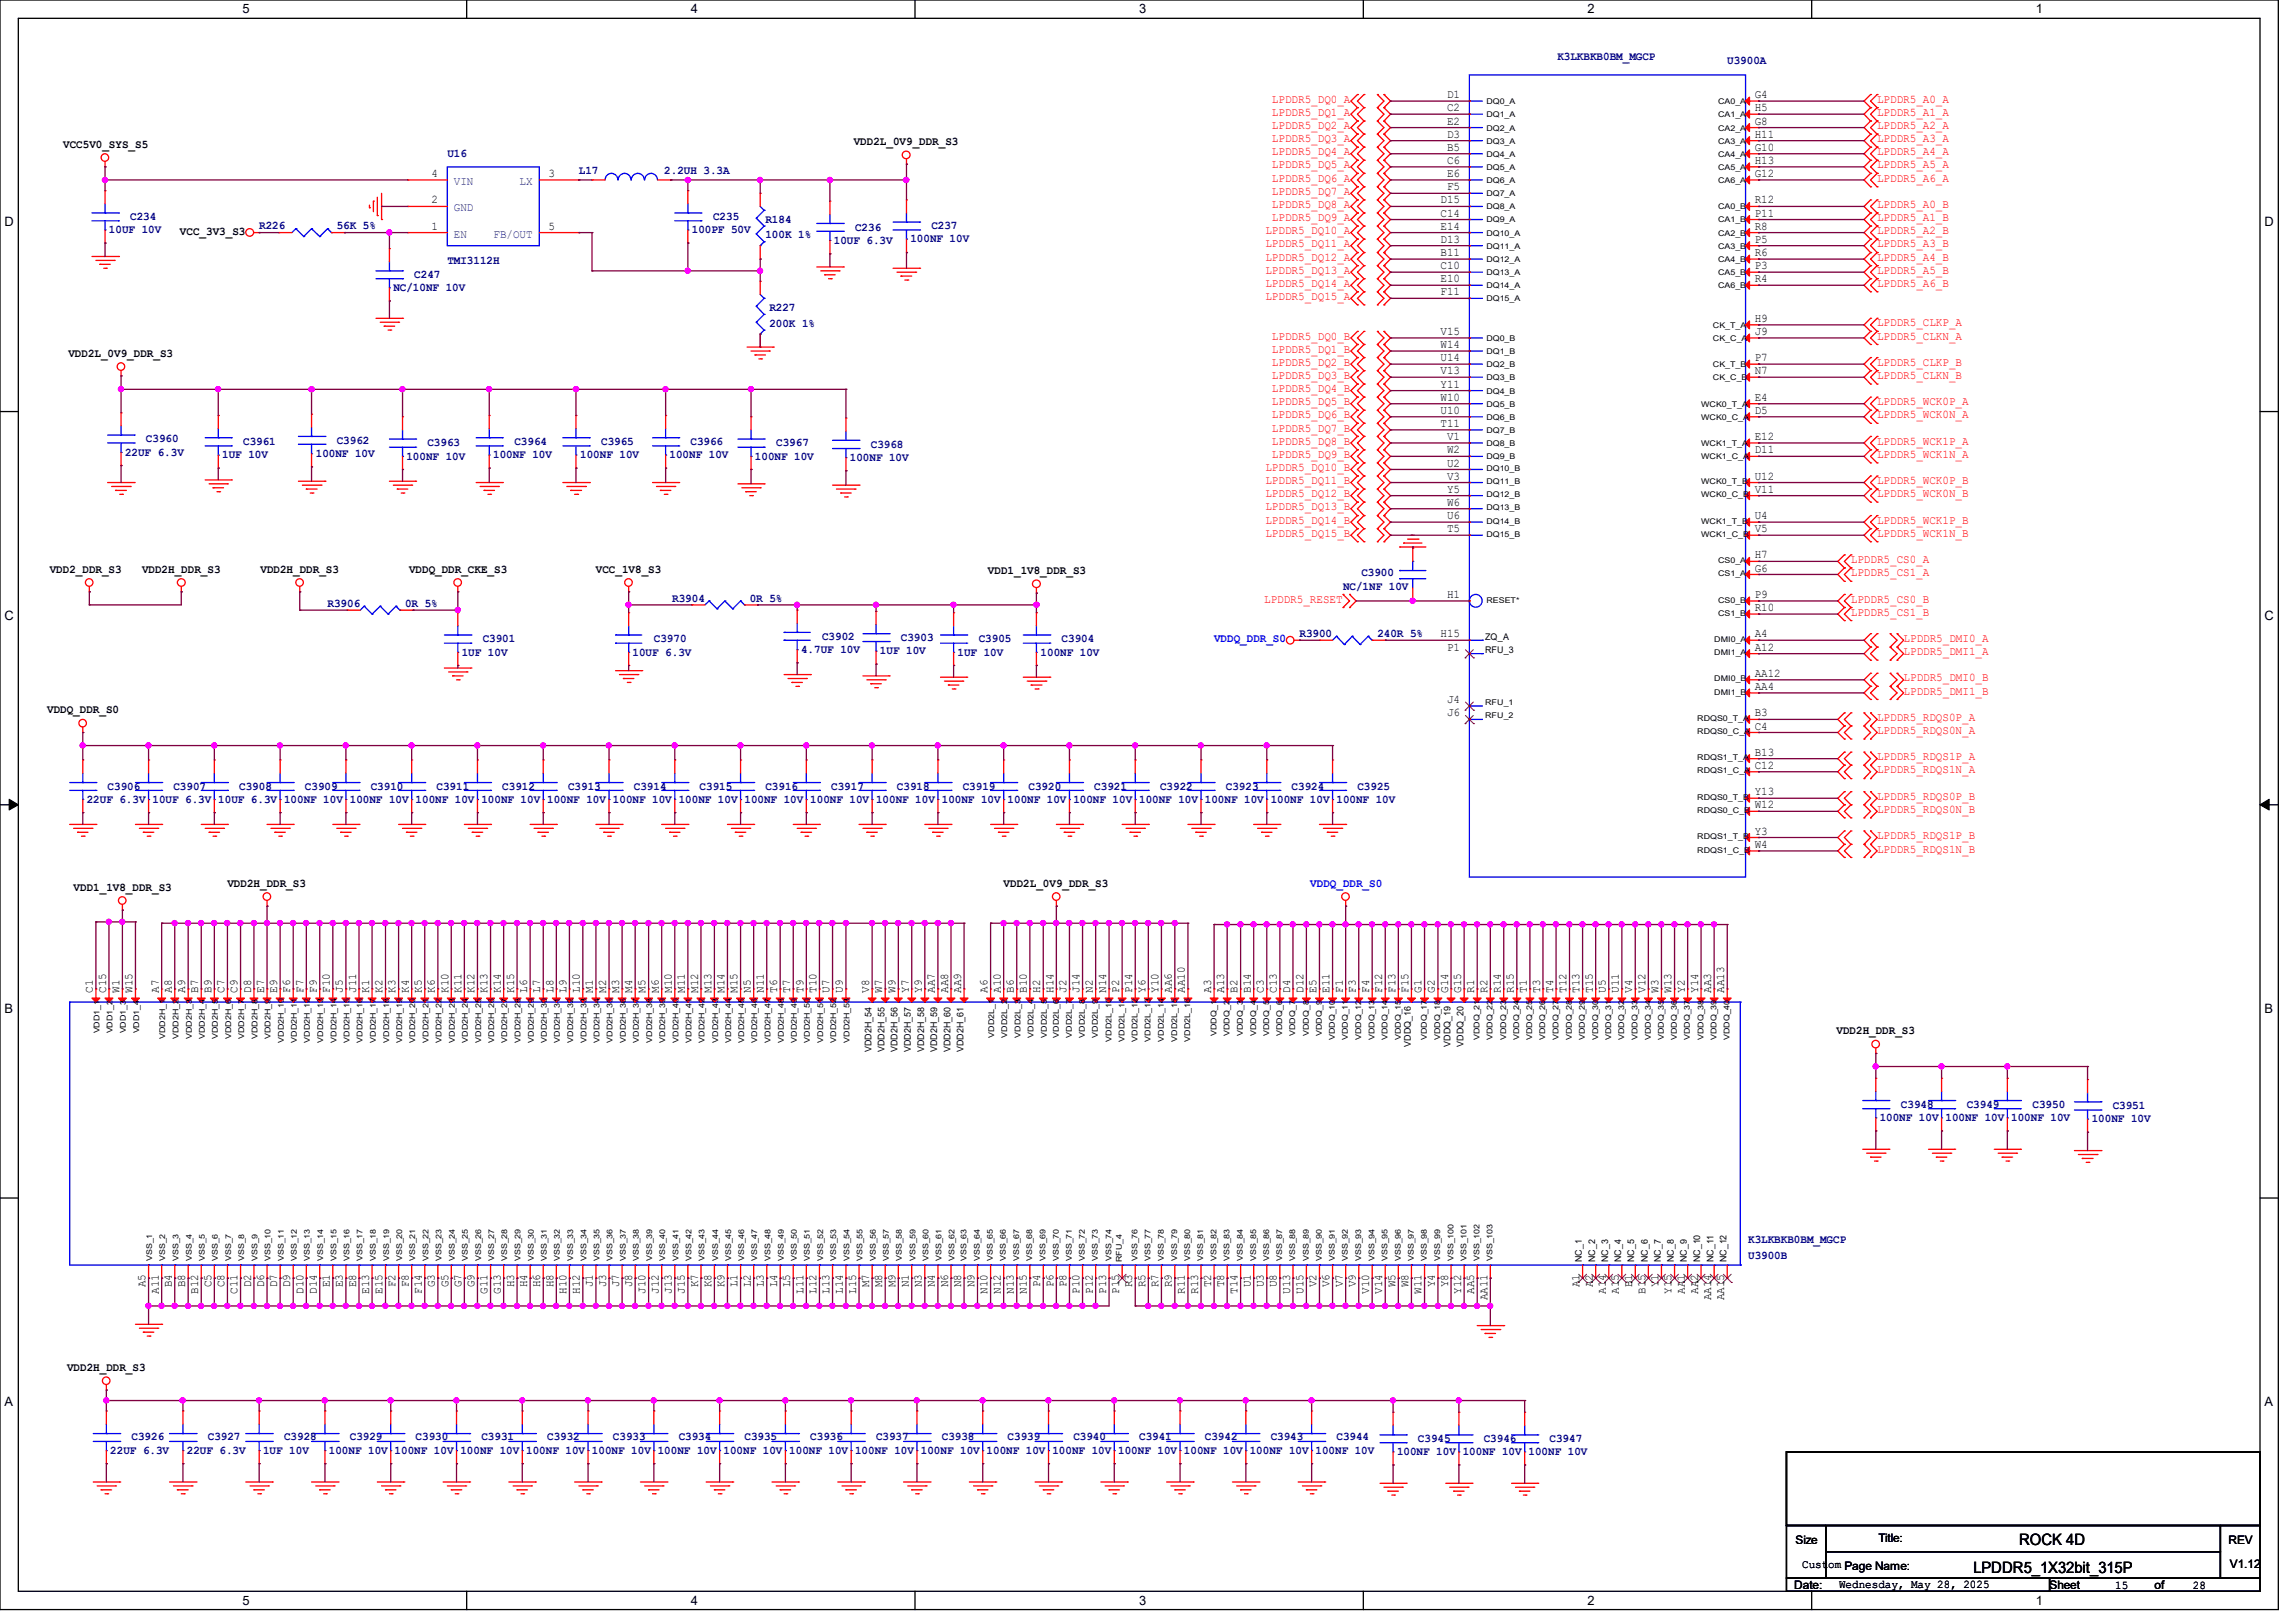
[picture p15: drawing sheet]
<svg xmlns="http://www.w3.org/2000/svg" width="297mm" height="210mm" viewBox="0 0 297 210" stroke-linecap="round" stroke-linejoin="round" font-family="sans-serif">
<defs><g id="words">
<g font-size="2">
<text x="255.3" y="203.5">LPDDR5_1X32bit_315P</text>
<text x="261.2" y="200">ROCK 4D</text>
</g>
<g font-size="1.7">
<text x="31.4" y="1.7">5</text>
<text x="89.4" y="1.7">4</text>
<text x="147.4" y="1.7">3</text>
<text x="205.4" y="1.7">2</text>
<text x="263.4" y="1.7">1</text>
<text x=".6" y="29.3">D</text>
<text x="292.9" y="29.3">D</text>
<text x=".6" y="80.2">C</text>
<text x="292.9" y="80.2">C</text>
<text x=".6" y="131.1">B</text>
<text x="292.9" y="131.1">B</text>
<text x=".6" y="181.9">A</text>
<text x="292.9" y="181.9">A</text>
<text x="31.4" y="207.6">5</text>
<text x="89.4" y="207.6">4</text>
<text x="147.4" y="207.6">3</text>
<text x="205.4" y="207.6">2</text>
<text x="263.4" y="207.6">1</text>
</g>
<g font-size="1.5" fill="#00007f">
<text x="201.5" y="7.7">K3LKBKB0BM_MGCP</text>
<text x="223.4" y="8.3">U3900A</text>
<text x="57.9" y="20.3">U16</text>
<text x="74.9" y="22.5">L17</text>
<text x="85.9" y="22.5">2.2UH 3.3A</text>
<text x="16.8" y="28.5">C234</text>
<text x="33.5" y="29.7">R226</text>
<text x="43.6" y="29.7">56K 5%</text>
<text x="92.2" y="28.5">C235</text>
<text x="99" y="28.8">R184</text>
<text x="110.6" y="29.8">C236</text>
<text x="120.5" y="29.7">C237</text>
<text x="14.1" y="30.2">10UF 10V</text>
<text x="53.6" y="36">C247</text>
<text x="57.9" y="34.1">TMI3112H</text>
<text x="89.5" y="30.2">100PF 50V</text>
<text x="99" y="30.9">100K 1%</text>
<text x="107.9" y="31.5">10UF 6.3V</text>
<text x="117.8" y="31.4">100NF 10V</text>
<text x="50.9" y="37.7">NC/10NF 10V</text>
<text x="99.5" y="40.2">R227</text>
<text x="99.5" y="42.3">200K 1%</text>
<text x="16.2" y="59">22UF 6.3V</text>
<text x="18.9" y="57.2">C3960</text>
<text x="28.7" y="59.3">1UF 10V</text>
<text x="31.5" y="57.6">C3961</text>
<text x="40.9" y="59.1">100NF 10V</text>
<text x="43.6" y="57.4">C3962</text>
<text x="52.6" y="59.5">100NF 10V</text>
<text x="55.3" y="57.7">C3963</text>
<text x="63.8" y="59.3">100NF 10V</text>
<text x="66.5" y="57.6">C3964</text>
<text x="75.1" y="59.3">100NF 10V</text>
<text x="77.8" y="57.6">C3965</text>
<text x="86.6" y="59.3">100NF 10V</text>
<text x="89.3" y="57.6">C3966</text>
<text x="97.7" y="59.5">100NF 10V</text>
<text x="100.4" y="57.7">C3967</text>
<text x="109.9" y="59.6">100NF 10V</text>
<text x="112.6" y="57.9">C3968</text>
<text x="87" y="77.9">R3904</text>
<text x="97" y="77.9">0R 5%</text>
<text x="173.7" y="76.3">NC/1NF 10V</text>
<text x="176.1" y="74.6">C3900</text>
<text x="42.4" y="78.5">R3906</text>
<text x="52.4" y="78.5">0R 5%</text>
<text x="62.4" y="83.1">C3901</text>
<text x="84.6" y="83.1">C3970</text>
<text x="106.3" y="82.8">C3902</text>
<text x="116.5" y="82.9">C3903</text>
<text x="126.6" y="83.1">C3905</text>
<text x="137.3" y="83.1">C3904</text>
<text x="168.1" y="82.4">R3900</text>
<text x="178.2" y="82.4">240R 5%</text>
<text x="59.7" y="84.8">1UF 10V</text>
<text x="81.8" y="84.8">10UF 6.3V</text>
<text x="103.6" y="84.5">4.7UF 10V</text>
<text x="113.8" y="84.7">1UF 10V</text>
<text x="123.9" y="84.8">1UF 10V</text>
<text x="134.6" y="84.8">100NF 10V</text>
<text x="11.2" y="103.9">22UF 6.3V 10UF 6.3V 10UF 6.3V 100NF 10V 100NF 10V 100NF 10V 100NF 10V 100NF 10V 100NF 10V 100NF 10V 100NF 10V 100NF 10V 100NF 10V 100NF 10V 100NF 10V 100NF 10V 100NF 10V 100NF 10V 100NF 10V 100NF 10V</text>
<text x="13.9" y="102.2">C3906</text>
<text x="22.4" y="102.2">C3907</text>
<text x="30.9" y="102.2">C3908</text>
<text x="39.5" y="102.2">C3909</text>
<text x="48" y="102.2">C3910</text>
<text x="56.5" y="102.2">C3911</text>
<text x="65" y="102.2">C3912</text>
<text x="73.5" y="102.2">C3913</text>
<text x="82" y="102.2">C3914</text>
<text x="90.5" y="102.2">C3915</text>
<text x="99" y="102.2">C3916</text>
<text x="107.5" y="102.2">C3917</text>
<text x="116" y="102.2">C3918</text>
<text x="124.5" y="102.2">C3919</text>
<text x="133.1" y="102.2">C3920</text>
<text x="141.6" y="102.2">C3921</text>
<text x="150.1" y="102.2">C3922</text>
<text x="158.6" y="102.2">C3923</text>
<text x="167.1" y="102.2">C3924</text>
<text x="175.6" y="102.2">C3925</text>
<text x="245.9" y="143.3">C3948</text>
<text x="254.4" y="143.3">C3949</text>
<text x="262.9" y="143.3">C3950</text>
<text x="273.3" y="143.5">C3951</text>
<text x="243.2" y="145.1">100NF 10V 100NF 10V 100NF 10V</text>
<text x="270.6" y="145.2">100NF 10V</text>
<text x="226.1" y="160.9">K3LKBKB0BM_MGCP</text>
<text x="226.1" y="162.9">U3900B</text>
<text x="14.3" y="188.1">22UF 6.3V</text>
<text x="17" y="186.4">C3926</text>
<text x="24.2" y="188.1">22UF 6.3V</text>
<text x="26.9" y="186.4">C3927</text>
<text x="34" y="188.1">1UF 10V</text>
<text x="36.7" y="186.4">C3928</text>
<text x="42.5" y="188.1">100NF 10V 100NF 10V 100NF 10V 100NF 10V 100NF 10V 100NF 10V 100NF 10V 100NF 10V 100NF 10V 100NF 10V 100NF 10V 100NF 10V 100NF 10V 100NF 10V 100NF 10V 100NF 10V</text>
<text x="45.3" y="186.4">C3929</text>
<text x="53.8" y="186.4">C3930</text>
<text x="62.3" y="186.4">C3931</text>
<text x="70.8" y="186.4">C3932</text>
<text x="79.3" y="186.4">C3933</text>
<text x="87.8" y="186.4">C3934</text>
<text x="96.3" y="186.4">C3935</text>
<text x="104.8" y="186.4">C3936</text>
<text x="113.3" y="186.4">C3937</text>
<text x="121.8" y="186.4">C3938</text>
<text x="130.3" y="186.4">C3939</text>
<text x="138.9" y="186.4">C3940</text>
<text x="147.4" y="186.4">C3941</text>
<text x="155.9" y="186.4">C3942</text>
<text x="164.4" y="186.4">C3943</text>
<text x="172.9" y="186.4">C3944</text>
<text x="180.7" y="188.3">100NF 10V 100NF 10V 100NF 10V</text>
<text x="183.4" y="186.6">C3945</text>
<text x="191.9" y="186.6">C3946</text>
<text x="200.4" y="186.6">C3947</text>
</g>
<g font-size="1.5" fill="#f00">
<text x="164.5" y="13.3">LPDDR5_DQ0_A</text>
<text x="164.5" y="15">LPDDR5_DQ1_A</text>
<text x="164.5" y="16.7">LPDDR5_DQ2_A</text>
<text x="242.8" y="13.3">LPDDR5_A0_A</text>
<text x="242.8" y="15">LPDDR5_A1_A</text>
<text x="242.8" y="16.7">LPDDR5_A2_A</text>
<text x="164.5" y="18.4">LPDDR5_DQ3_A</text>
<text x="164.5" y="20.1">LPDDR5_DQ4_A</text>
<text x="164.5" y="21.8">LPDDR5_DQ5_A</text>
<text x="164.5" y="23.5">LPDDR5_DQ6_A</text>
<text x="242.8" y="18.4">LPDDR5_A3_A</text>
<text x="242.8" y="20.1">LPDDR5_A4_A</text>
<text x="242.8" y="21.8">LPDDR5_A5_A</text>
<text x="242.8" y="23.5">LPDDR5_A6_A</text>
<text x="164.5" y="25.2">LPDDR5_DQ7_A</text>
<text x="164.5" y="26.9">LPDDR5_DQ8_A</text>
<text x="164.5" y="28.6">LPDDR5_DQ9_A</text>
<text x="242.8" y="26.9">LPDDR5_A0_B</text>
<text x="242.8" y="28.6">LPDDR5_A1_B</text>
<text x="163.7" y="30.3">LPDDR5_DQ10_A</text>
<text x="163.7" y="32">LPDDR5_DQ11_A</text>
<text x="163.7" y="33.7">LPDDR5_DQ12_A</text>
<text x="163.7" y="35.4">LPDDR5_DQ13_A</text>
<text x="242.8" y="30.3">LPDDR5_A2_B</text>
<text x="242.8" y="32">LPDDR5_A3_B</text>
<text x="242.8" y="33.7">LPDDR5_A4_B</text>
<text x="242.8" y="35.4">LPDDR5_A5_B</text>
<text x="163.7" y="37.1">LPDDR5_DQ14_A</text>
<text x="163.7" y="38.8">LPDDR5_DQ15_A</text>
<text x="242.8" y="37.1">LPDDR5_A6_B</text>
<text x="164.5" y="43.9">LPDDR5_DQ0_B</text>
<text x="164.5" y="45.6">LPDDR5_DQ1_B</text>
<text x="164.5" y="47.3">LPDDR5_DQ2_B</text>
<text x="242.8" y="42.2">LPDDR5_CLKP_A</text>
<text x="242.8" y="43.9">LPDDR5_CLKN_A</text>
<text x="242.8" y="47.3">LPDDR5_CLKP_B</text>
<text x="164.5" y="49">LPDDR5_DQ3_B</text>
<text x="164.5" y="50.8">LPDDR5_DQ4_B</text>
<text x="164.5" y="52.5">LPDDR5_DQ5_B</text>
<text x="242.8" y="49">LPDDR5_CLKN_B</text>
<text x="242.8" y="52.5">LPDDR5_WCK0P_A</text>
<text x="164.5" y="54.1">LPDDR5_DQ6_B</text>
<text x="164.5" y="55.8">LPDDR5_DQ7_B</text>
<text x="164.5" y="57.5">LPDDR5_DQ8_B</text>
<text x="164.5" y="59.3">LPDDR5_DQ9_B</text>
<text x="242.8" y="54.1">LPDDR5_WCK0N_A</text>
<text x="242.8" y="57.5">LPDDR5_WCK1P_A</text>
<text x="242.8" y="59.3">LPDDR5_WCK1N_A</text>
<text x="163.7" y="61">LPDDR5_DQ10_B</text>
<text x="163.7" y="62.7">LPDDR5_DQ11_B</text>
<text x="163.7" y="64.3">LPDDR5_DQ12_B</text>
<text x="242.8" y="62.7">LPDDR5_WCK0P_B</text>
<text x="242.8" y="64.3">LPDDR5_WCK0N_B</text>
<text x="163.7" y="66">LPDDR5_DQ13_B</text>
<text x="163.7" y="67.8">LPDDR5_DQ14_B</text>
<text x="163.7" y="69.5">LPDDR5_DQ15_B</text>
<text x="242.8" y="67.8">LPDDR5_WCK1P_B</text>
<text x="242.8" y="69.5">LPDDR5_WCK1N_B</text>
<text x="163.5" y="78">LPDDR5_RESET</text>
<text x="239.4" y="72.9">LPDDR5_CS0_A</text>
<text x="239.4" y="74.5">LPDDR5_CS1_A</text>
<text x="239.4" y="78">LPDDR5_CS0_B</text>
<text x="239.4" y="79.7">LPDDR5_CS1_B</text>
<text x="246.2" y="83.1">LPDDR5_DMI0_A</text>
<text x="246.2" y="88.2">LPDDR5_DMI0_B</text>
<text x="246.2" y="84.8">LPDDR5_DMI1_A</text>
<text x="246.2" y="89.9">LPDDR5_DMI1_B</text>
<text x="242.8" y="93.3">LPDDR5_RDQS0P_A</text>
<text x="242.8" y="95">LPDDR5_RDQS0N_A</text>
<text x="242.8" y="98.4">LPDDR5_RDQS1P_A</text>
<text x="242.8" y="100.1">LPDDR5_RDQS1N_A</text>
<text x="242.8" y="103.5">LPDDR5_RDQS0P_B</text>
<text x="242.8" y="105.2">LPDDR5_RDQS0N_B</text>
<text x="242.8" y="108.6">LPDDR5_RDQS1P_B</text>
<text x="242.8" y="110.3">LPDDR5_RDQS1N_B</text>
</g>
<g font-size="1.5">
<text x="187.2" y="17.8">D3</text>
<text x="187.2" y="16.1">E2</text>
<text x="187.2" y="14.4">C2</text>
<text x="187.2" y="12.7">D1</text>
<text x="227" y="17.8">H11</text>
<text x="227" y="16.1">G8</text>
<text x="227" y="14.4">H5</text>
<text x="227" y="12.7">G4</text>
<text x="8.2" y="19.1">VCC5V0_SYS_S5</text>
<text x="55.8" y="22.9">4</text>
<text x="70.9" y="22.9">3</text>
<text x="110.4" y="18.8">VDD2L_0V9_DDR_S3</text>
<text x="187.2" y="22.9">E6</text>
<text x="187.2" y="21.2">C6</text>
<text x="187.2" y="19.5">B5</text>
<text x="227" y="22.9">G12</text>
<text x="227" y="21.2">H13</text>
<text x="227" y="19.5">G10</text>
<text x="55.8" y="29.7">1</text>
<text x="55.8" y="26.3">2</text>
<text x="70.9" y="29.7">5</text>
<text x="186.3" y="29.7">E14</text>
<text x="186.3" y="28">C14</text>
<text x="186.3" y="26.3">D15</text>
<text x="187.2" y="24.6">F5</text>
<text x="227" y="29.7">R8</text>
<text x="227" y="28">P11</text>
<text x="227" y="26.3">R12</text>
<text x="23.3" y="30.4">VCC_3V3_S3</text>
<text x="186.3" y="34.8">C10</text>
<text x="186.3" y="33.1">B11</text>
<text x="186.3" y="31.4">D13</text>
<text x="227" y="34.8">P3</text>
<text x="227" y="33.1">R6</text>
<text x="227" y="31.4">P5</text>
<text x="186.3" y="38.2">F11</text>
<text x="186.3" y="36.5">E10</text>
<text x="227" y="41.7">H9</text>
<text x="227" y="36.5">R4</text>
<text x="8.8" y="46.2">VDD2L_0V9_DDR_S3</text>
<text x="186.3" y="46.7">U14</text>
<text x="186.3" y="45">W14</text>
<text x="186.3" y="43.3">V15</text>
<text x="227" y="46.7">P7</text>
<text x="227" y="43.3">J9</text>
<text x="186.3" y="53.6">U10</text>
<text x="186.3" y="51.9">W10</text>
<text x="186.3" y="50.2">Y11</text>
<text x="186.3" y="48.4">V13</text>
<text x="227" y="53.6">D5</text>
<text x="227" y="51.9">E4</text>
<text x="227" y="48.4">N7</text>
<text x="186.3" y="55.2">T11</text>
<text x="187.2" y="58.7">W2</text>
<text x="187.2" y="56.9">V1</text>
<text x="227" y="58.7">D11</text>
<text x="227" y="56.9">E12</text>
<text x="187.2" y="65.4">W6</text>
<text x="187.2" y="63.8">Y5</text>
<text x="187.2" y="62.1">V3</text>
<text x="187.2" y="60.4">U2</text>
<text x="227" y="63.8">V11</text>
<text x="227" y="62.1">U12</text>
<text x="187.2" y="68.9">T5</text>
<text x="187.2" y="67.2">U6</text>
<text x="227" y="68.9">V5</text>
<text x="227" y="67.2">U4</text>
<text x="6.4" y="74.1">VDD2_DDR_S3</text>
<text x="18.4" y="74.1">VDD2H_DDR_S3</text>
<text x="33.7" y="74.1">VDD2H_DDR_S3</text>
<text x="52.9" y="74.1">VDDQ_DDR_CKE_S3</text>
<text x="77.1" y="74.1">VCC_1V8_S3</text>
<text x="127.8" y="74.3">VDD1_1V8_DDR_S3</text>
<text x="187.2" y="77.4">H1</text>
<text x="227" y="77.4">P9</text>
<text x="227" y="74">G6</text>
<text x="227" y="72.3">H7</text>
<text x="186.3" y="82.5">H15</text>
<text x="227" y="82.5">A4</text>
<text x="227" y="79.1">R10</text>
<text x="187.2" y="84.2">P1</text>
<text x="227" y="89.3">AA4</text>
<text x="227" y="87.6">AA12</text>
<text x="227" y="84.2">A12</text>
<text x="6.1" y="92.3">VDDQ_DDR_S0</text>
<text x="187.2" y="92.7">J6</text>
<text x="187.2" y="91">J4</text>
<text x="227" y="94.4">C4</text>
<text x="227" y="92.7">B3</text>
<text x="227" y="99.5">C12</text>
<text x="227" y="97.8">B13</text>
<text x="227" y="108">Y3</text>
<text x="227" y="104.6">W12</text>
<text x="227" y="102.9">Y13</text>
<text x="227" y="109.7">W4</text>
<text x="9.5" y="115.3">VDD1_1V8_DDR_S3</text>
<text x="29.4" y="114.8">VDD2H_DDR_S3</text>
<text x="129.8" y="114.8">VDD2L_0V9_DDR_S3</text>
<text x="12" y="128.5" transform="rotate(-90 12 128.5)">C1</text>
<text x="13.7" y="128.5" transform="rotate(-90 13.7 128.5)">C15</text>
<text x="15.5" y="128.5" transform="rotate(-90 15.5 128.5)">W1</text>
<text x="17.1" y="128.5" transform="rotate(-90 17.1 128.5)">W15</text>
<text x="20.5" y="128.5" transform="rotate(-90 20.5 128.5)">A7</text>
<text x="22.2" y="128.5" transform="rotate(-90 22.2 128.5)">A8</text>
<text x="24" y="128.5" transform="rotate(-90 24 128.5)">A9</text>
<text x="25.7" y="128.5" transform="rotate(-90 25.7 128.5)">B7</text>
<text x="27.3" y="128.5" transform="rotate(-90 27.3 128.5)">B9</text>
<text x="29" y="128.5" transform="rotate(-90 29 128.5)">C7</text>
<text x="30.7" y="128.5" transform="rotate(-90 30.7 128.5)">C9</text>
<text x="32.5" y="128.5" transform="rotate(-90 32.5 128.5)">D8</text>
<text x="34.2" y="128.5" transform="rotate(-90 34.2 128.5)">E7</text>
<text x="35.9" y="128.5" transform="rotate(-90 35.9 128.5)">E9</text>
<text x="37.5" y="128.5" transform="rotate(-90 37.5 128.5)">F6</text>
<text x="39.2" y="128.5" transform="rotate(-90 39.2 128.5)">F7</text>
<text x="41" y="128.5" transform="rotate(-90 41 128.5)">F9</text>
<text x="42.7" y="128.5" transform="rotate(-90 42.7 128.5)">F10</text>
<text x="44.4" y="128.5" transform="rotate(-90 44.4 128.5)">J5</text>
<text x="46.1" y="128.5" transform="rotate(-90 46.1 128.5)">J11</text>
<text x="47.8" y="128.5" transform="rotate(-90 47.8 128.5)">K1</text>
<text x="49.5" y="128.5" transform="rotate(-90 49.5 128.5)">K2</text>
<text x="51.2" y="128.5" transform="rotate(-90 51.2 128.5)">K3</text>
<text x="52.9" y="128.5" transform="rotate(-90 52.9 128.5)">K4</text>
<text x="54.6" y="128.5" transform="rotate(-90 54.6 128.5)">K5</text>
<text x="56.3" y="128.5" transform="rotate(-90 56.3 128.5)">K6</text>
<text x="58" y="128.5" transform="rotate(-90 58 128.5)">K10</text>
<text x="59.7" y="128.5" transform="rotate(-90 59.7 128.5)">K11</text>
<text x="61.4" y="128.5" transform="rotate(-90 61.4 128.5)">K12</text>
<text x="63.1" y="128.5" transform="rotate(-90 63.1 128.5)">K13</text>
<text x="64.8" y="128.5" transform="rotate(-90 64.8 128.5)">K14</text>
<text x="66.5" y="128.5" transform="rotate(-90 66.5 128.5)">K15</text>
<text x="68.2" y="128.5" transform="rotate(-90 68.2 128.5)">L6</text>
<text x="69.9" y="128.5" transform="rotate(-90 69.9 128.5)">L7</text>
<text x="71.6" y="128.5" transform="rotate(-90 71.6 128.5)">L8</text>
<text x="73.3" y="128.5" transform="rotate(-90 73.3 128.5)">L9</text>
<text x="75" y="128.5" transform="rotate(-90 75 128.5)">L10</text>
<text x="76.7" y="128.5" transform="rotate(-90 76.7 128.5)">M1</text>
<text x="78.4" y="128.5" transform="rotate(-90 78.4 128.5)">M2</text>
<text x="80.1" y="128.5" transform="rotate(-90 80.1 128.5)">M3</text>
<text x="81.8" y="128.5" transform="rotate(-90 81.8 128.5)">M4</text>
<text x="83.5" y="128.5" transform="rotate(-90 83.5 128.5)">M5</text>
<text x="85.2" y="128.5" transform="rotate(-90 85.2 128.5)">M6</text>
<text x="86.9" y="128.5" transform="rotate(-90 86.9 128.5)">M10</text>
<text x="88.6" y="128.5" transform="rotate(-90 88.6 128.5)">M11</text>
<text x="90.3" y="128.5" transform="rotate(-90 90.3 128.5)">M12</text>
<text x="92" y="128.5" transform="rotate(-90 92 128.5)">M13</text>
<text x="93.7" y="128.5" transform="rotate(-90 93.7 128.5)">M14</text>
<text x="95.4" y="128.5" transform="rotate(-90 95.4 128.5)">M15</text>
<text x="97.1" y="128.5" transform="rotate(-90 97.1 128.5)">N5</text>
<text x="98.8" y="128.5" transform="rotate(-90 98.8 128.5)">N11</text>
<text x="100.5" y="128.5" transform="rotate(-90 100.5 128.5)">T6</text>
<text x="102.2" y="128.5" transform="rotate(-90 102.2 128.5)">T7</text>
<text x="103.9" y="128.5" transform="rotate(-90 103.9 128.5)">T9</text>
<text x="105.6" y="128.5" transform="rotate(-90 105.6 128.5)">T10</text>
<text x="107.3" y="128.5" transform="rotate(-90 107.3 128.5)">U7</text>
<text x="109.1" y="128.5" transform="rotate(-90 109.1 128.5)">U9</text>
<text x="112.4" y="128.5" transform="rotate(-90 112.4 128.5)">V8</text>
<text x="114.1" y="128.5" transform="rotate(-90 114.1 128.5)">W7</text>
<text x="115.8" y="128.5" transform="rotate(-90 115.8 128.5)">W9</text>
<text x="117.6" y="128.5" transform="rotate(-90 117.6 128.5)">Y7</text>
<text x="119.3" y="128.5" transform="rotate(-90 119.3 128.5)">Y9</text>
<text x="120.9" y="128.5" transform="rotate(-90 120.9 128.5)">AA7</text>
<text x="122.6" y="128.5" transform="rotate(-90 122.6 128.5)">AA8</text>
<text x="124.3" y="128.5" transform="rotate(-90 124.3 128.5)">AA9</text>
<text x="127.8" y="128.5" transform="rotate(-90 127.8 128.5)">A6</text>
<text x="129.5" y="128.5" transform="rotate(-90 129.5 128.5)">A10</text>
<text x="131.1" y="128.5" transform="rotate(-90 131.1 128.5)">B6</text>
<text x="132.8" y="128.5" transform="rotate(-90 132.8 128.5)">B10</text>
<text x="134.6" y="128.5" transform="rotate(-90 134.6 128.5)">H2</text>
<text x="136.3" y="128.5" transform="rotate(-90 136.3 128.5)">H14</text>
<text x="138" y="128.5" transform="rotate(-90 138 128.5)">J2</text>
<text x="139.7" y="128.5" transform="rotate(-90 139.7 128.5)">J14</text>
<text x="141.3" y="128.5" transform="rotate(-90 141.3 128.5)">N2</text>
<text x="143.1" y="128.5" transform="rotate(-90 143.1 128.5)">N14</text>
<text x="144.8" y="128.5" transform="rotate(-90 144.8 128.5)">P2</text>
<text x="146.5" y="128.5" transform="rotate(-90 146.5 128.5)">P14</text>
<text x="148.2" y="128.5" transform="rotate(-90 148.2 128.5)">Y6</text>
<text x="149.9" y="128.5" transform="rotate(-90 149.9 128.5)">Y10</text>
<text x="151.6" y="128.5" transform="rotate(-90 151.6 128.5)">AA6</text>
<text x="153.3" y="128.5" transform="rotate(-90 153.3 128.5)">AA10</text>
<text x="156.7" y="128.5" transform="rotate(-90 156.7 128.5)">A3</text>
<text x="158.4" y="128.5" transform="rotate(-90 158.4 128.5)">A13</text>
<text x="160.1" y="128.5" transform="rotate(-90 160.1 128.5)">B2</text>
<text x="161.8" y="128.5" transform="rotate(-90 161.8 128.5)">B14</text>
<text x="163.5" y="128.5" transform="rotate(-90 163.5 128.5)">C3</text>
<text x="165.2" y="128.5" transform="rotate(-90 165.2 128.5)">C13</text>
<text x="166.9" y="128.5" transform="rotate(-90 166.9 128.5)">D4</text>
<text x="168.6" y="128.5" transform="rotate(-90 168.6 128.5)">D12</text>
<text x="170.3" y="128.5" transform="rotate(-90 170.3 128.5)">E5</text>
<text x="172" y="128.5" transform="rotate(-90 172 128.5)">E11</text>
<text x="173.7" y="128.5" transform="rotate(-90 173.7 128.5)">F1</text>
<text x="175.4" y="128.5" transform="rotate(-90 175.4 128.5)">F3</text>
<text x="177.1" y="128.5" transform="rotate(-90 177.1 128.5)">F4</text>
<text x="178.8" y="128.5" transform="rotate(-90 178.8 128.5)">F12</text>
<text x="180.5" y="128.5" transform="rotate(-90 180.5 128.5)">F13</text>
<text x="182.2" y="128.5" transform="rotate(-90 182.2 128.5)">F15</text>
<text x="183.9" y="128.5" transform="rotate(-90 183.9 128.5)">G1</text>
<text x="185.6" y="128.5" transform="rotate(-90 185.6 128.5)">G2</text>
<text x="187.3" y="128.5" transform="rotate(-90 187.3 128.5)">G14</text>
<text x="189" y="128.5" transform="rotate(-90 189 128.5)">G15</text>
<text x="190.7" y="128.5" transform="rotate(-90 190.7 128.5)">R1</text>
<text x="192.4" y="128.5" transform="rotate(-90 192.4 128.5)">R2</text>
<text x="194.1" y="128.5" transform="rotate(-90 194.1 128.5)">R14</text>
<text x="195.8" y="128.5" transform="rotate(-90 195.8 128.5)">R15</text>
<text x="197.5" y="128.5" transform="rotate(-90 197.5 128.5)">T1</text>
<text x="199.2" y="128.5" transform="rotate(-90 199.2 128.5)">T3</text>
<text x="200.9" y="128.5" transform="rotate(-90 200.9 128.5)">T4</text>
<text x="202.6" y="128.5" transform="rotate(-90 202.6 128.5)">T12</text>
<text x="204.3" y="128.5" transform="rotate(-90 204.3 128.5)">T13</text>
<text x="206" y="128.5" transform="rotate(-90 206 128.5)">T15</text>
<text x="207.7" y="128.5" transform="rotate(-90 207.7 128.5)">U5</text>
<text x="209.4" y="128.5" transform="rotate(-90 209.4 128.5)">U11</text>
<text x="211.2" y="128.5" transform="rotate(-90 211.2 128.5)">V4</text>
<text x="212.9" y="128.5" transform="rotate(-90 212.9 128.5)">V12</text>
<text x="214.5" y="128.5" transform="rotate(-90 214.5 128.5)">W3</text>
<text x="216.2" y="128.5" transform="rotate(-90 216.2 128.5)">W13</text>
<text x="217.9" y="128.5" transform="rotate(-90 217.9 128.5)">Y2</text>
<text x="219.7" y="128.5" transform="rotate(-90 219.7 128.5)">Y14</text>
<text x="221.4" y="128.5" transform="rotate(-90 221.4 128.5)">AA3</text>
<text x="223.1" y="128.5" transform="rotate(-90 223.1 128.5)">AA13</text>
<text x="237.6" y="133.8">VDD2H_DDR_S3</text>
<text x="18.8" y="166.6" transform="rotate(-90 18.8 166.6)">A5</text>
<text x="20.5" y="167.4" transform="rotate(-90 20.5 167.4)">A11</text>
<text x="22.2" y="166.6" transform="rotate(-90 22.2 166.6)">B4</text>
<text x="24" y="166.6" transform="rotate(-90 24 166.6)">B8</text>
<text x="25.7" y="167.4" transform="rotate(-90 25.7 167.4)">B12</text>
<text x="27.3" y="166.6" transform="rotate(-90 27.3 166.6)">C5</text>
<text x="29" y="166.6" transform="rotate(-90 29 166.6)">C8</text>
<text x="30.7" y="167.4" transform="rotate(-90 30.7 167.4)">C11</text>
<text x="32.5" y="166.6" transform="rotate(-90 32.5 166.6)">D2</text>
<text x="34.2" y="166.6" transform="rotate(-90 34.2 166.6)">D6</text>
<text x="35.9" y="166.6" transform="rotate(-90 35.9 166.6)">D7</text>
<text x="37.5" y="166.6" transform="rotate(-90 37.5 166.6)">D9</text>
<text x="39.2" y="167.4" transform="rotate(-90 39.2 167.4)">D10</text>
<text x="41" y="167.4" transform="rotate(-90 41 167.4)">D14</text>
<text x="42.7" y="166.6" transform="rotate(-90 42.7 166.6)">E1</text>
<text x="44.4" y="166.6" transform="rotate(-90 44.4 166.6)">E3</text>
<text x="46.1" y="166.6" transform="rotate(-90 46.1 166.6)">E8</text>
<text x="47.8" y="167.4" transform="rotate(-90 47.8 167.4)">E13</text>
<text x="49.5" y="167.4" transform="rotate(-90 49.5 167.4)">E15</text>
<text x="51.2" y="166.6" transform="rotate(-90 51.2 166.6)">F2</text>
<text x="52.9" y="166.6" transform="rotate(-90 52.9 166.6)">F8</text>
<text x="54.6" y="167.4" transform="rotate(-90 54.6 167.4)">F14</text>
<text x="56.3" y="166.6" transform="rotate(-90 56.3 166.6)">G3</text>
<text x="58" y="166.6" transform="rotate(-90 58 166.6)">G5</text>
<text x="59.7" y="166.6" transform="rotate(-90 59.7 166.6)">G7</text>
<text x="61.4" y="166.6" transform="rotate(-90 61.4 166.6)">G9</text>
<text x="63.1" y="167.4" transform="rotate(-90 63.1 167.4)">G11</text>
<text x="64.8" y="167.4" transform="rotate(-90 64.8 167.4)">G13</text>
<text x="66.5" y="166.6" transform="rotate(-90 66.5 166.6)">H3</text>
<text x="68.2" y="166.6" transform="rotate(-90 68.2 166.6)">H4</text>
<text x="69.9" y="166.6" transform="rotate(-90 69.9 166.6)">H6</text>
<text x="71.6" y="166.6" transform="rotate(-90 71.6 166.6)">H8</text>
<text x="73.3" y="167.4" transform="rotate(-90 73.3 167.4)">H10</text>
<text x="75" y="167.4" transform="rotate(-90 75 167.4)">H12</text>
<text x="76.7" y="166.6" transform="rotate(-90 76.7 166.6)">J1</text>
<text x="78.4" y="166.6" transform="rotate(-90 78.4 166.6)">J3</text>
<text x="80.1" y="166.6" transform="rotate(-90 80.1 166.6)">J7</text>
<text x="81.8" y="166.6" transform="rotate(-90 81.8 166.6)">J8</text>
<text x="83.5" y="167.4" transform="rotate(-90 83.5 167.4)">J10</text>
<text x="85.2" y="167.4" transform="rotate(-90 85.2 167.4)">J12</text>
<text x="86.9" y="167.4" transform="rotate(-90 86.9 167.4)">J13</text>
<text x="88.6" y="167.4" transform="rotate(-90 88.6 167.4)">J15</text>
<text x="90.3" y="166.6" transform="rotate(-90 90.3 166.6)">K7</text>
<text x="92" y="166.6" transform="rotate(-90 92 166.6)">K8</text>
<text x="93.7" y="166.6" transform="rotate(-90 93.7 166.6)">K9</text>
<text x="95.4" y="166.6" transform="rotate(-90 95.4 166.6)">L1</text>
<text x="97.1" y="166.6" transform="rotate(-90 97.1 166.6)">L2</text>
<text x="98.8" y="166.6" transform="rotate(-90 98.8 166.6)">L3</text>
<text x="100.5" y="166.6" transform="rotate(-90 100.5 166.6)">L4</text>
<text x="102.2" y="166.6" transform="rotate(-90 102.2 166.6)">L5</text>
<text x="103.9" y="167.4" transform="rotate(-90 103.9 167.4)">L11</text>
<text x="105.6" y="167.4" transform="rotate(-90 105.6 167.4)">L12</text>
<text x="107.3" y="167.4" transform="rotate(-90 107.3 167.4)">L13</text>
<text x="109.1" y="167.4" transform="rotate(-90 109.1 167.4)">L14</text>
<text x="110.7" y="167.4" transform="rotate(-90 110.7 167.4)">L15</text>
<text x="112.4" y="166.6" transform="rotate(-90 112.4 166.6)">M7</text>
<text x="114.1" y="166.6" transform="rotate(-90 114.1 166.6)">M8</text>
<text x="115.8" y="166.6" transform="rotate(-90 115.8 166.6)">M9</text>
<text x="117.6" y="166.6" transform="rotate(-90 117.6 166.6)">N1</text>
<text x="119.3" y="166.6" transform="rotate(-90 119.3 166.6)">N3</text>
<text x="120.9" y="166.6" transform="rotate(-90 120.9 166.6)">N4</text>
<text x="122.6" y="166.6" transform="rotate(-90 122.6 166.6)">N6</text>
<text x="124.3" y="166.6" transform="rotate(-90 124.3 166.6)">N8</text>
<text x="126.1" y="166.6" transform="rotate(-90 126.1 166.6)">N9</text>
<text x="127.8" y="167.4" transform="rotate(-90 127.8 167.4)">N10</text>
<text x="129.5" y="167.4" transform="rotate(-90 129.5 167.4)">N12</text>
<text x="131.1" y="167.4" transform="rotate(-90 131.1 167.4)">N13</text>
<text x="132.8" y="167.4" transform="rotate(-90 132.8 167.4)">N15</text>
<text x="134.6" y="166.6" transform="rotate(-90 134.6 166.6)">P4</text>
<text x="136.3" y="166.6" transform="rotate(-90 136.3 166.6)">P6</text>
<text x="138" y="166.6" transform="rotate(-90 138 166.6)">P8</text>
<text x="139.7" y="167.4" transform="rotate(-90 139.7 167.4)">P10</text>
<text x="141.3" y="167.4" transform="rotate(-90 141.3 167.4)">P12</text>
<text x="143.1" y="167.4" transform="rotate(-90 143.1 167.4)">P13</text>
<text x="144.8" y="167.4" transform="rotate(-90 144.8 167.4)">P15</text>
<text x="146.5" y="166.6" transform="rotate(-90 146.5 166.6)">R3</text>
<text x="148.2" y="166.6" transform="rotate(-90 148.2 166.6)">R5</text>
<text x="149.9" y="166.6" transform="rotate(-90 149.9 166.6)">R7</text>
<text x="151.6" y="166.6" transform="rotate(-90 151.6 166.6)">R9</text>
<text x="153.3" y="167.4" transform="rotate(-90 153.3 167.4)">R11</text>
<text x="155" y="167.4" transform="rotate(-90 155 167.4)">R13</text>
<text x="156.7" y="166.6" transform="rotate(-90 156.7 166.6)">T2</text>
<text x="158.4" y="166.6" transform="rotate(-90 158.4 166.6)">T8</text>
<text x="160.1" y="167.4" transform="rotate(-90 160.1 167.4)">T14</text>
<text x="161.8" y="166.6" transform="rotate(-90 161.8 166.6)">U1</text>
<text x="163.5" y="166.6" transform="rotate(-90 163.5 166.6)">U3</text>
<text x="165.2" y="166.6" transform="rotate(-90 165.2 166.6)">U8</text>
<text x="166.9" y="167.4" transform="rotate(-90 166.9 167.4)">U13</text>
<text x="168.6" y="167.4" transform="rotate(-90 168.6 167.4)">U15</text>
<text x="170.3" y="166.6" transform="rotate(-90 170.3 166.6)">V2</text>
<text x="172" y="166.6" transform="rotate(-90 172 166.6)">V6</text>
<text x="173.7" y="166.6" transform="rotate(-90 173.7 166.6)">V7</text>
<text x="175.4" y="166.6" transform="rotate(-90 175.4 166.6)">V9</text>
<text x="177.1" y="167.4" transform="rotate(-90 177.1 167.4)">V10</text>
<text x="178.8" y="167.4" transform="rotate(-90 178.8 167.4)">V14</text>
<text x="180.5" y="166.6" transform="rotate(-90 180.5 166.6)">W5</text>
<text x="182.2" y="166.6" transform="rotate(-90 182.2 166.6)">W8</text>
<text x="183.9" y="167.4" transform="rotate(-90 183.9 167.4)">W11</text>
<text x="185.6" y="166.6" transform="rotate(-90 185.6 166.6)">Y4</text>
<text x="187.3" y="166.6" transform="rotate(-90 187.3 166.6)">Y8</text>
<text x="189" y="167.4" transform="rotate(-90 189 167.4)">Y12</text>
<text x="190.7" y="167.4" transform="rotate(-90 190.7 167.4)">AA5</text>
<text x="204.3" y="166.6" transform="rotate(-90 204.3 166.6)">A1</text>
<text x="206" y="166.6" transform="rotate(-90 206 166.6)">A2</text>
<text x="207.7" y="167.4" transform="rotate(-90 207.7 167.4)">A14</text>
<text x="209.4" y="167.4" transform="rotate(-90 209.4 167.4)">A15</text>
<text x="211.2" y="166.6" transform="rotate(-90 211.2 166.6)">B1</text>
<text x="212.9" y="167.4" transform="rotate(-90 212.9 167.4)">B15</text>
<text x="214.5" y="166.6" transform="rotate(-90 214.5 166.6)">Y1</text>
<text x="216.2" y="167.4" transform="rotate(-90 216.2 167.4)">Y15</text>
<text x="217.9" y="167.4" transform="rotate(-90 217.9 167.4)">AA1</text>
<text x="219.7" y="167.4" transform="rotate(-90 219.7 167.4)">AA2</text>
<text x="192.4" y="168.3" transform="rotate(-90 192.4 168.3)">AA11</text>
<text x="221.4" y="168.3" transform="rotate(-90 221.4 168.3)">AA14</text>
<text x="223.1" y="168.3" transform="rotate(-90 223.1 168.3)">AA15</text>
<text x="8.7" y="177.4">VDD2H_DDR_S3</text>
<text x="232.3" y="199.8">Size</text>
<text x="233.1" y="202.9">Custom Page Name:</text>
<text x="243" y="199.5">Title:</text>
<text x="288.3" y="199.8">REV</text>
<text x="288.5" y="202.9">V1.12</text>
<text x="232.1" y="205.6">Date:</text>
<text x="237.9" y="205.4">Wednesday, May 28, 2025</text>
<text x="265.1" y="205.6">Sheet</text>
<text x="273.6" y="205.6">15</text>
<text x="278.7" y="205.6">of</text>
<text x="283.7" y="205.6">28</text>
</g>
<g font-size="1.5" fill="#003f7f">
<text x="58.7" y="23.9">VIN</text>
<text x="67.2" y="23.9">LX</text>
<text x="58.7" y="27.3">GND</text>
<text x="58.7" y="30.7">EN</text>
<text x="63.8" y="30.7">FB/OUT</text>
</g>
<g font-size="1.5" fill="#00f">
<text x="157.1" y="83.1">VDDQ_DDR_S0</text>
<text x="169.5" y="114.8">VDDQ_DDR_S0</text>
</g>
<g font-size="1.2">
<text x="192.1" y="82.8">ZQ_A</text>
<text x="192.1" y="84.5">RFU_3</text>
<text x="112.7" y="136.1" transform="rotate(-90 112.7 136.1)">VDD2H_54</text>
<text x="114.4" y="136.1" transform="rotate(-90 114.4 136.1)">VDD2H_55</text>
<text x="116.1" y="136.1" transform="rotate(-90 116.1 136.1)">VDD2H_56</text>
<text x="117.8" y="136.1" transform="rotate(-90 117.8 136.1)">VDD2H_57</text>
<text x="119.6" y="136.1" transform="rotate(-90 119.6 136.1)">VDD2H_58</text>
<text x="121.2" y="136.1" transform="rotate(-90 121.2 136.1)">VDD2H_59</text>
<text x="122.9" y="136.1" transform="rotate(-90 122.9 136.1)">VDD2H_60</text>
<text x="124.6" y="136.1" transform="rotate(-90 124.6 136.1)">VDD2H_61</text>
<text x="182.5" y="135.5" transform="rotate(-90 182.5 135.5)">VDDQ_16</text>
<text x="187.6" y="135.5" transform="rotate(-90 187.6 135.5)">VDDQ_19</text>
<text x="189.3" y="135.5" transform="rotate(-90 189.3 135.5)">VDDQ_20</text>
<text x="204.6" y="163.4" transform="rotate(-90 204.6 163.4)">NC_1</text>
<text x="206.3" y="163.4" transform="rotate(-90 206.3 163.4)">NC_2</text>
<text x="208" y="163.4" transform="rotate(-90 208 163.4)">NC_3</text>
<text x="209.7" y="163.4" transform="rotate(-90 209.7 163.4)">NC_4</text>
<text x="211.4" y="163.4" transform="rotate(-90 211.4 163.4)">NC_5</text>
<text x="213.2" y="163.4" transform="rotate(-90 213.2 163.4)">NC_6</text>
<text x="214.8" y="163.4" transform="rotate(-90 214.8 163.4)">NC_7</text>
<text x="216.5" y="163.4" transform="rotate(-90 216.5 163.4)">NC_8</text>
<text x="218.2" y="163.4" transform="rotate(-90 218.2 163.4)">NC_9</text>
<text x="219.9" y="163.4" transform="rotate(-90 219.9 163.4)">NC_10</text>
<text x="221.7" y="163.4" transform="rotate(-90 221.7 163.4)">NC_11</text>
<text x="223.4" y="163.4" transform="rotate(-90 223.4 163.4)">NC_12</text>
</g>
<g font-size="1">
<text x="192.3" y="16.9">DQ2_A</text>
<text x="192.3" y="15.2">DQ1_A</text>
<text x="192.3" y="13.5">DQ0_A</text>
<text x="222.2" y="16.9">CA2_A</text>
<text x="222.2" y="15.2">CA1_A</text>
<text x="222.2" y="13.5">CA0_A</text>
<text x="192.3" y="23.7">DQ6_A</text>
<text x="192.3" y="22">DQ5_A</text>
<text x="192.3" y="20.3">DQ4_A</text>
<text x="192.3" y="18.6">DQ3_A</text>
<text x="222.2" y="23.7">CA6_A</text>
<text x="222.2" y="22">CA5_A</text>
<text x="222.2" y="20.3">CA4_A</text>
<text x="222.2" y="18.6">CA3_A</text>
<text x="192.3" y="28.8">DQ9_A</text>
<text x="192.3" y="27.1">DQ8_A</text>
<text x="192.3" y="25.4">DQ7_A</text>
<text x="222.2" y="28.8">CA1_B</text>
<text x="222.2" y="27.1">CA0_B</text>
<text x="192.3" y="35.6">DQ13_A</text>
<text x="192.3" y="33.9">DQ12_A</text>
<text x="192.3" y="32.2">DQ11_A</text>
<text x="192.3" y="30.5">DQ10_A</text>
<text x="222.2" y="35.6">CA5_B</text>
<text x="222.2" y="33.9">CA4_B</text>
<text x="222.2" y="32.2">CA3_B</text>
<text x="222.2" y="30.5">CA2_B</text>
<text x="192.3" y="39">DQ15_A</text>
<text x="192.3" y="37.3">DQ14_A</text>
<text x="222.2" y="37.3">CA6_B</text>
<text x="192.3" y="47.5">DQ2_B</text>
<text x="192.3" y="45.8">DQ1_B</text>
<text x="192.3" y="44.1">DQ0_B</text>
<text x="221.6" y="47.5">CK_T_B</text>
<text x="221.6" y="44.1">CK_C_A</text>
<text x="221.6" y="42.4">CK_T_A</text>
<text x="192.3" y="52.6">DQ5_B</text>
<text x="192.3" y="50.9">DQ4_B</text>
<text x="192.3" y="49.2">DQ3_B</text>
<text x="220" y="52.6">WCK0_T_A</text>
<text x="221.6" y="49.2">CK_C_B</text>
<text x="192.3" y="59.4">DQ9_B</text>
<text x="192.3" y="57.7">DQ8_B</text>
<text x="192.3" y="56">DQ7_B</text>
<text x="192.3" y="54.3">DQ6_B</text>
<text x="220" y="59.4">WCK1_C_A</text>
<text x="220" y="57.7">WCK1_T_A</text>
<text x="220" y="54.3">WCK0_C_A</text>
<text x="192.3" y="64.3">DQ12_B</text>
<text x="192.3" y="62.7">DQ11_B</text>
<text x="192.3" y="61">DQ10_B</text>
<text x="220" y="64.3">WCK0_C_B</text>
<text x="220" y="62.7">WCK0_T_B</text>
<text x="192.3" y="69.5">DQ15_B</text>
<text x="192.3" y="67.8">DQ14_B</text>
<text x="192.3" y="66">DQ13_B</text>
<text x="220" y="69.5">WCK1_C_B</text>
<text x="220" y="67.8">WCK1_T_B</text>
<text x="192.3" y="78">RESET*</text>
<text x="222.2" y="78">CS0_B</text>
<text x="222.2" y="74.6">CS1_A</text>
<text x="222.2" y="72.9">CS0_A</text>
<text x="221.7" y="83.1">DMI0_A</text>
<text x="222.2" y="79.7">CS1_B</text>
<text x="221.7" y="89.9">DMI1_B</text>
<text x="221.7" y="88.2">DMI0_B</text>
<text x="221.7" y="84.8">DMI1_A</text>
<text x="192.1" y="93">RFU_2</text>
<text x="192.1" y="91.2">RFU_1</text>
<text x="219.5" y="95">RDQS0_C_A</text>
<text x="219.5" y="93.3">RDQS0_T_A</text>
<text x="219.5" y="100.1">RDQS1_C_A</text>
<text x="219.5" y="98.4">RDQS1_T_A</text>
<text x="219.5" y="105.2">RDQS0_C_B</text>
<text x="219.5" y="103.5">RDQS0_T_B</text>
<text x="219.5" y="110.3">RDQS1_C_B</text>
<text x="219.5" y="108.6">RDQS1_T_B</text>
<text x="12.9" y="133.7" transform="rotate(-90 12.9 133.7)">VDD1_1</text>
<text x="14.6" y="133.7" transform="rotate(-90 14.6 133.7)">VDD1_2</text>
<text x="16.3" y="133.7" transform="rotate(-90 16.3 133.7)">VDD1_3</text>
<text x="18" y="133.7" transform="rotate(-90 18 133.7)">VDD1_4</text>
<text x="21.4" y="134.4" transform="rotate(-90 21.4 134.4)">VDD2H_1</text>
<text x="23.1" y="134.4" transform="rotate(-90 23.1 134.4)">VDD2H_2</text>
<text x="24.8" y="134.4" transform="rotate(-90 24.8 134.4)">VDD2H_3</text>
<text x="26.5" y="134.4" transform="rotate(-90 26.5 134.4)">VDD2H_4</text>
<text x="28.2" y="134.4" transform="rotate(-90 28.2 134.4)">VDD2H_5</text>
<text x="29.9" y="134.4" transform="rotate(-90 29.9 134.4)">VDD2H_6</text>
<text x="31.6" y="134.4" transform="rotate(-90 31.6 134.4)">VDD2H_7</text>
<text x="33.3" y="134.4" transform="rotate(-90 33.3 134.4)">VDD2H_8</text>
<text x="35" y="134.4" transform="rotate(-90 35 134.4)">VDD2H_9</text>
<text x="36.7" y="135" transform="rotate(-90 36.7 135)">VDD2H_10</text>
<text x="38.4" y="135" transform="rotate(-90 38.4 135)">VDD2H_11</text>
<text x="40.1" y="135" transform="rotate(-90 40.1 135)">VDD2H_12</text>
<text x="41.8" y="135" transform="rotate(-90 41.8 135)">VDD2H_13</text>
<text x="43.5" y="135" transform="rotate(-90 43.5 135)">VDD2H_14</text>
<text x="45.2" y="135" transform="rotate(-90 45.2 135)">VDD2H_15</text>
<text x="46.9" y="135" transform="rotate(-90 46.9 135)">VDD2H_16</text>
<text x="48.6" y="135" transform="rotate(-90 48.6 135)">VDD2H_17</text>
<text x="50.3" y="135" transform="rotate(-90 50.3 135)">VDD2H_18</text>
<text x="52" y="135" transform="rotate(-90 52 135)">VDD2H_19</text>
<text x="53.7" y="135" transform="rotate(-90 53.7 135)">VDD2H_20</text>
<text x="55.4" y="135" transform="rotate(-90 55.4 135)">VDD2H_21</text>
<text x="57.1" y="135" transform="rotate(-90 57.1 135)">VDD2H_22</text>
<text x="58.8" y="135" transform="rotate(-90 58.8 135)">VDD2H_23</text>
<text x="60.5" y="135" transform="rotate(-90 60.5 135)">VDD2H_24</text>
<text x="62.2" y="135" transform="rotate(-90 62.2 135)">VDD2H_25</text>
<text x="63.9" y="135" transform="rotate(-90 63.9 135)">VDD2H_26</text>
<text x="65.6" y="135" transform="rotate(-90 65.6 135)">VDD2H_27</text>
<text x="67.4" y="135" transform="rotate(-90 67.4 135)">VDD2H_28</text>
<text x="69" y="135" transform="rotate(-90 69 135)">VDD2H_29</text>
<text x="70.7" y="135" transform="rotate(-90 70.7 135)">VDD2H_30</text>
<text x="72.4" y="135" transform="rotate(-90 72.4 135)">VDD2H_31</text>
<text x="74.1" y="135" transform="rotate(-90 74.1 135)">VDD2H_32</text>
<text x="75.9" y="135" transform="rotate(-90 75.9 135)">VDD2H_33</text>
<text x="77.6" y="135" transform="rotate(-90 77.6 135)">VDD2H_34</text>
<text x="79.2" y="135" transform="rotate(-90 79.2 135)">VDD2H_35</text>
<text x="80.9" y="135" transform="rotate(-90 80.9 135)">VDD2H_36</text>
<text x="82.6" y="135" transform="rotate(-90 82.6 135)">VDD2H_37</text>
<text x="84.4" y="135" transform="rotate(-90 84.4 135)">VDD2H_38</text>
<text x="86.1" y="135" transform="rotate(-90 86.1 135)">VDD2H_39</text>
<text x="87.8" y="135" transform="rotate(-90 87.8 135)">VDD2H_40</text>
<text x="89.5" y="135" transform="rotate(-90 89.5 135)">VDD2H_41</text>
<text x="91.1" y="135" transform="rotate(-90 91.1 135)">VDD2H_42</text>
<text x="92.9" y="135" transform="rotate(-90 92.9 135)">VDD2H_43</text>
<text x="94.6" y="135" transform="rotate(-90 94.6 135)">VDD2H_44</text>
<text x="96.3" y="135" transform="rotate(-90 96.3 135)">VDD2H_45</text>
<text x="98" y="135" transform="rotate(-90 98 135)">VDD2H_46</text>
<text x="99.7" y="135" transform="rotate(-90 99.7 135)">VDD2H_47</text>
<text x="101.4" y="135" transform="rotate(-90 101.4 135)">VDD2H_48</text>
<text x="103.1" y="135" transform="rotate(-90 103.1 135)">VDD2H_49</text>
<text x="104.8" y="135" transform="rotate(-90 104.8 135)">VDD2H_50</text>
<text x="106.5" y="135" transform="rotate(-90 106.5 135)">VDD2H_51</text>
<text x="108.2" y="135" transform="rotate(-90 108.2 135)">VDD2H_52</text>
<text x="109.9" y="135" transform="rotate(-90 109.9 135)">VDD2H_53</text>
<text x="128.6" y="134.3" transform="rotate(-90 128.6 134.3)">VDD2L_1</text>
<text x="130.3" y="134.3" transform="rotate(-90 130.3 134.3)">VDD2L_2</text>
<text x="132" y="134.3" transform="rotate(-90 132 134.3)">VDD2L_3</text>
<text x="133.7" y="134.3" transform="rotate(-90 133.7 134.3)">VDD2L_4</text>
<text x="135.4" y="134.3" transform="rotate(-90 135.4 134.3)">VDD2L_5</text>
<text x="137" y="134.3" transform="rotate(-90 137 134.3)">VDD2L_6</text>
<text x="138.6" y="134.3" transform="rotate(-90 138.6 134.3)">VDD2L_7</text>
<text x="140.3" y="134.3" transform="rotate(-90 140.3 134.3)">VDD2L_8</text>
<text x="142" y="134.3" transform="rotate(-90 142 134.3)">VDD2L_9</text>
<text x="143.8" y="134.8" transform="rotate(-90 143.8 134.8)">VDD2L_10</text>
<text x="145.5" y="134.8" transform="rotate(-90 145.5 134.8)">VDD2L_11</text>
<text x="147.2" y="134.8" transform="rotate(-90 147.2 134.8)">VDD2L_12</text>
<text x="148.8" y="134.8" transform="rotate(-90 148.8 134.8)">VDD2L_13</text>
<text x="150.5" y="134.8" transform="rotate(-90 150.5 134.8)">VDD2L_14</text>
<text x="152.3" y="134.8" transform="rotate(-90 152.3 134.8)">VDD2L_15</text>
<text x="154" y="134.8" transform="rotate(-90 154 134.8)">VDD2L_16</text>
<text x="157.4" y="134.1" transform="rotate(-90 157.4 134.1)">VDDQ_1</text>
<text x="159" y="134.1" transform="rotate(-90 159 134.1)">VDDQ_2</text>
<text x="160.8" y="134.1" transform="rotate(-90 160.8 134.1)">VDDQ_3</text>
<text x="162.5" y="134.1" transform="rotate(-90 162.5 134.1)">VDDQ_4</text>
<text x="164.2" y="134.1" transform="rotate(-90 164.2 134.1)">VDDQ_5</text>
<text x="165.9" y="134.1" transform="rotate(-90 165.9 134.1)">VDDQ_6</text>
<text x="167.6" y="134.1" transform="rotate(-90 167.6 134.1)">VDDQ_7</text>
<text x="169.3" y="134.1" transform="rotate(-90 169.3 134.1)">VDDQ_8</text>
<text x="171" y="134.1" transform="rotate(-90 171 134.1)">VDDQ_9</text>
<text x="172.7" y="134.6" transform="rotate(-90 172.7 134.6)">VDDQ_10</text>
<text x="174.4" y="134.6" transform="rotate(-90 174.4 134.6)">VDDQ_11</text>
<text x="176.1" y="134.6" transform="rotate(-90 176.1 134.6)">VDDQ_12</text>
<text x="177.8" y="134.6" transform="rotate(-90 177.8 134.6)">VDDQ_13</text>
<text x="179.5" y="134.6" transform="rotate(-90 179.5 134.6)">VDDQ_14</text>
<text x="181.2" y="134.6" transform="rotate(-90 181.2 134.6)">VDDQ_15</text>
<text x="184.6" y="134.6" transform="rotate(-90 184.6 134.6)">VDDQ_17</text>
<text x="186.3" y="134.6" transform="rotate(-90 186.3 134.6)">VDDQ_18</text>
<text x="191.4" y="134.6" transform="rotate(-90 191.4 134.6)">VDDQ_21</text>
<text x="193.1" y="134.6" transform="rotate(-90 193.1 134.6)">VDDQ_22</text>
<text x="194.8" y="134.6" transform="rotate(-90 194.8 134.6)">VDDQ_23</text>
<text x="196.5" y="134.6" transform="rotate(-90 196.5 134.6)">VDDQ_24</text>
<text x="198.2" y="134.6" transform="rotate(-90 198.2 134.6)">VDDQ_25</text>
<text x="199.9" y="134.6" transform="rotate(-90 199.9 134.6)">VDDQ_26</text>
<text x="201.6" y="134.6" transform="rotate(-90 201.6 134.6)">VDDQ_27</text>
<text x="203.3" y="134.6" transform="rotate(-90 203.3 134.6)">VDDQ_28</text>
<text x="205" y="134.6" transform="rotate(-90 205 134.6)">VDDQ_29</text>
<text x="206.7" y="134.6" transform="rotate(-90 206.7 134.6)">VDDQ_30</text>
<text x="208.4" y="134.6" transform="rotate(-90 208.4 134.6)">VDDQ_31</text>
<text x="210.1" y="134.6" transform="rotate(-90 210.1 134.6)">VDDQ_32</text>
<text x="211.8" y="134.6" transform="rotate(-90 211.8 134.6)">VDDQ_33</text>
<text x="213.5" y="134.6" transform="rotate(-90 213.5 134.6)">VDDQ_34</text>
<text x="215.2" y="134.6" transform="rotate(-90 215.2 134.6)">VDDQ_35</text>
<text x="216.9" y="134.6" transform="rotate(-90 216.9 134.6)">VDDQ_36</text>
<text x="218.6" y="134.6" transform="rotate(-90 218.6 134.6)">VDDQ_37</text>
<text x="220.3" y="134.6" transform="rotate(-90 220.3 134.6)">VDDQ_38</text>
<text x="222" y="134.6" transform="rotate(-90 222 134.6)">VDDQ_39</text>
<text x="223.7" y="134.6" transform="rotate(-90 223.7 134.6)">VDDQ_40</text>
<text x="19.7" y="163.2" transform="rotate(-90 19.7 163.2)">VSS_1</text>
<text x="21.4" y="163.2" transform="rotate(-90 21.4 163.2)">VSS_2</text>
<text x="23.1" y="163.2" transform="rotate(-90 23.1 163.2)">VSS_3</text>
<text x="24.8" y="163.2" transform="rotate(-90 24.8 163.2)">VSS_4</text>
<text x="26.5" y="163.2" transform="rotate(-90 26.5 163.2)">VSS_5</text>
<text x="28.2" y="163.2" transform="rotate(-90 28.2 163.2)">VSS_6</text>
<text x="29.9" y="163.2" transform="rotate(-90 29.9 163.2)">VSS_7</text>
<text x="31.6" y="163.2" transform="rotate(-90 31.6 163.2)">VSS_8</text>
<text x="33.3" y="163.2" transform="rotate(-90 33.3 163.2)">VSS_9</text>
<text x="35" y="163.2" transform="rotate(-90 35 163.2)">VSS_10</text>
<text x="36.7" y="163.2" transform="rotate(-90 36.7 163.2)">VSS_11</text>
<text x="38.4" y="163.2" transform="rotate(-90 38.4 163.2)">VSS_12</text>
<text x="40.1" y="163.2" transform="rotate(-90 40.1 163.2)">VSS_13</text>
<text x="41.8" y="163.2" transform="rotate(-90 41.8 163.2)">VSS_14</text>
<text x="43.5" y="163.2" transform="rotate(-90 43.5 163.2)">VSS_15</text>
<text x="45.2" y="163.2" transform="rotate(-90 45.2 163.2)">VSS_16</text>
<text x="46.9" y="163.2" transform="rotate(-90 46.9 163.2)">VSS_17</text>
<text x="48.6" y="163.2" transform="rotate(-90 48.6 163.2)">VSS_18</text>
<text x="50.3" y="163.2" transform="rotate(-90 50.3 163.2)">VSS_19</text>
<text x="52" y="163.2" transform="rotate(-90 52 163.2)">VSS_20</text>
<text x="53.7" y="163.2" transform="rotate(-90 53.7 163.2)">VSS_21</text>
<text x="55.4" y="163.2" transform="rotate(-90 55.4 163.2)">VSS_22</text>
<text x="57.1" y="163.2" transform="rotate(-90 57.1 163.2)">VSS_23</text>
<text x="58.8" y="163.2" transform="rotate(-90 58.8 163.2)">VSS_24</text>
<text x="60.5" y="163.2" transform="rotate(-90 60.5 163.2)">VSS_25</text>
<text x="62.2" y="163.2" transform="rotate(-90 62.2 163.2)">VSS_26</text>
<text x="63.9" y="163.2" transform="rotate(-90 63.9 163.2)">VSS_27</text>
<text x="65.6" y="163.2" transform="rotate(-90 65.6 163.2)">VSS_28</text>
<text x="67.4" y="163.2" transform="rotate(-90 67.4 163.2)">VSS_29</text>
<text x="69" y="163.2" transform="rotate(-90 69 163.2)">VSS_30</text>
<text x="70.7" y="163.2" transform="rotate(-90 70.7 163.2)">VSS_31</text>
<text x="72.4" y="163.2" transform="rotate(-90 72.4 163.2)">VSS_32</text>
<text x="74.1" y="163.2" transform="rotate(-90 74.1 163.2)">VSS_33</text>
<text x="75.9" y="163.2" transform="rotate(-90 75.9 163.2)">VSS_34</text>
<text x="77.6" y="163.2" transform="rotate(-90 77.6 163.2)">VSS_35</text>
<text x="79.2" y="163.2" transform="rotate(-90 79.2 163.2)">VSS_36</text>
<text x="80.9" y="163.2" transform="rotate(-90 80.9 163.2)">VSS_37</text>
<text x="82.6" y="163.2" transform="rotate(-90 82.6 163.2)">VSS_38</text>
<text x="84.4" y="163.2" transform="rotate(-90 84.4 163.2)">VSS_39</text>
<text x="86.1" y="163.2" transform="rotate(-90 86.1 163.2)">VSS_40</text>
<text x="87.8" y="163.2" transform="rotate(-90 87.8 163.2)">VSS_41</text>
<text x="89.5" y="163.2" transform="rotate(-90 89.5 163.2)">VSS_42</text>
<text x="91.1" y="163.2" transform="rotate(-90 91.1 163.2)">VSS_43</text>
<text x="92.9" y="163.2" transform="rotate(-90 92.9 163.2)">VSS_44</text>
<text x="94.6" y="163.2" transform="rotate(-90 94.6 163.2)">VSS_45</text>
<text x="96.3" y="163.2" transform="rotate(-90 96.3 163.2)">VSS_46</text>
<text x="98" y="163.2" transform="rotate(-90 98 163.2)">VSS_47</text>
<text x="99.7" y="163.2" transform="rotate(-90 99.7 163.2)">VSS_48</text>
<text x="101.4" y="163.2" transform="rotate(-90 101.4 163.2)">VSS_49</text>
<text x="103.1" y="163.2" transform="rotate(-90 103.1 163.2)">VSS_50</text>
<text x="104.8" y="163.2" transform="rotate(-90 104.8 163.2)">VSS_51</text>
<text x="106.5" y="163.2" transform="rotate(-90 106.5 163.2)">VSS_52</text>
<text x="108.2" y="163.2" transform="rotate(-90 108.2 163.2)">VSS_53</text>
<text x="109.9" y="163.2" transform="rotate(-90 109.9 163.2)">VSS_54</text>
<text x="111.6" y="163.2" transform="rotate(-90 111.6 163.2)">VSS_55</text>
<text x="113.3" y="163.2" transform="rotate(-90 113.3 163.2)">VSS_56</text>
<text x="115" y="163.2" transform="rotate(-90 115 163.2)">VSS_57</text>
<text x="116.7" y="163.2" transform="rotate(-90 116.7 163.2)">VSS_58</text>
<text x="118.4" y="163.2" transform="rotate(-90 118.4 163.2)">VSS_59</text>
<text x="120.1" y="163.2" transform="rotate(-90 120.1 163.2)">VSS_60</text>
<text x="121.8" y="163.2" transform="rotate(-90 121.8 163.2)">VSS_61</text>
<text x="123.5" y="163.2" transform="rotate(-90 123.5 163.2)">VSS_62</text>
<text x="125" y="163.2" transform="rotate(-90 125 163.2)">VSS_63</text>
<text x="126.7" y="163.2" transform="rotate(-90 126.7 163.2)">VSS_64</text>
<text x="128.4" y="163.2" transform="rotate(-90 128.4 163.2)">VSS_65</text>
<text x="130.1" y="163.2" transform="rotate(-90 130.1 163.2)">VSS_66</text>
<text x="131.8" y="163.2" transform="rotate(-90 131.8 163.2)">VSS_67</text>
<text x="133.5" y="163.2" transform="rotate(-90 133.5 163.2)">VSS_68</text>
<text x="135.3" y="163.2" transform="rotate(-90 135.3 163.2)">VSS_69</text>
<text x="137" y="163.2" transform="rotate(-90 137 163.2)">VSS_70</text>
<text x="138.6" y="163.2" transform="rotate(-90 138.6 163.2)">VSS_71</text>
<text x="140.3" y="163.2" transform="rotate(-90 140.3 163.2)">VSS_72</text>
<text x="142" y="163.2" transform="rotate(-90 142 163.2)">VSS_73</text>
<text x="143.8" y="163.2" transform="rotate(-90 143.8 163.2)">VSS_74</text>
<text x="145.1" y="163.4" transform="rotate(-90 145.1 163.4)">RFU_4</text>
<text x="147.2" y="163.2" transform="rotate(-90 147.2 163.2)">VSS_76</text>
<text x="148.8" y="163.2" transform="rotate(-90 148.8 163.2)">VSS_77</text>
<text x="150.5" y="163.2" transform="rotate(-90 150.5 163.2)">VSS_78</text>
<text x="152.3" y="163.2" transform="rotate(-90 152.3 163.2)">VSS_79</text>
<text x="154" y="163.2" transform="rotate(-90 154 163.2)">VSS_80</text>
<text x="155.7" y="163.2" transform="rotate(-90 155.7 163.2)">VSS_81</text>
<text x="157.4" y="163.2" transform="rotate(-90 157.4 163.2)">VSS_82</text>
<text x="159" y="163.2" transform="rotate(-90 159 163.2)">VSS_83</text>
<text x="160.8" y="163.2" transform="rotate(-90 160.8 163.2)">VSS_84</text>
<text x="162.5" y="163.2" transform="rotate(-90 162.5 163.2)">VSS_85</text>
<text x="164.2" y="163.2" transform="rotate(-90 164.2 163.2)">VSS_86</text>
<text x="165.9" y="163.2" transform="rotate(-90 165.9 163.2)">VSS_87</text>
<text x="167.6" y="163.2" transform="rotate(-90 167.6 163.2)">VSS_88</text>
<text x="169.3" y="163.2" transform="rotate(-90 169.3 163.2)">VSS_89</text>
<text x="171" y="163.2" transform="rotate(-90 171 163.2)">VSS_90</text>
<text x="172.7" y="163.2" transform="rotate(-90 172.7 163.2)">VSS_91</text>
<text x="174.4" y="163.2" transform="rotate(-90 174.4 163.2)">VSS_92</text>
<text x="176.1" y="163.2" transform="rotate(-90 176.1 163.2)">VSS_93</text>
<text x="177.8" y="163.2" transform="rotate(-90 177.8 163.2)">VSS_94</text>
<text x="179.5" y="163.2" transform="rotate(-90 179.5 163.2)">VSS_95</text>
<text x="181.2" y="163.2" transform="rotate(-90 181.2 163.2)">VSS_96</text>
<text x="182.9" y="163.2" transform="rotate(-90 182.9 163.2)">VSS_97</text>
<text x="184.6" y="163.2" transform="rotate(-90 184.6 163.2)">VSS_98</text>
<text x="186.3" y="163.2" transform="rotate(-90 186.3 163.2)">VSS_99</text>
<text x="188" y="163.2" transform="rotate(-90 188 163.2)">VSS_100</text>
<text x="189.7" y="163.2" transform="rotate(-90 189.7 163.2)">VSS_101</text>
<text x="191.4" y="163.2" transform="rotate(-90 191.4 163.2)">VSS_102</text>
<text x="193.1" y="163.2" transform="rotate(-90 193.1 163.2)">VSS_103</text>
</g>
</g></defs>
<path d="M0 0h294.7v208.3h-294.7zM2.4 2.4h290v203.5h-290z" fill="none" stroke="#000" stroke-width=".17"/>
<g fill="#fff">
<path d="M31.4 .3h.9v1.8h-.9z"/>
<path d="M31.4 206.2h.9v1.8h-.9z"/>
</g>
<path d="M60.4 0v2.4M60.4 205.9v2.4" fill="none" stroke="#000" stroke-width=".17"/>
<g fill="#fff">
<path d="M89.4 .3h.9v1.8h-.9z"/>
<path d="M89.4 206.2h.9v1.8h-.9z"/>
</g>
<path d="M118.4 0v2.4M118.4 205.9v2.4" fill="none" stroke="#000" stroke-width=".17"/>
<g fill="#fff">
<path d="M147.4 .3h.9v1.8h-.9z"/>
<path d="M147.4 206.2h.9v1.8h-.9z"/>
</g>
<path d="M176.4 0v2.4M176.4 205.9v2.4" fill="none" stroke="#000" stroke-width=".17"/>
<g fill="#fff">
<path d="M205.4 .3h.9v1.8h-.9z"/>
<path d="M205.4 206.2h.9v1.8h-.9z"/>
</g>
<path d="M234.4 0v2.4M234.4 205.9v2.4" fill="none" stroke="#000" stroke-width=".17"/>
<g fill="#fff">
<path d="M263.4 .3h.9v1.8h-.9z"/>
<path d="M263.4 206.2h.9v1.8h-.9z"/>
<path d="M.6 27.8h1.2v1.9h-1.2z"/>
<path d="M292.9 27.8h1.2v1.9h-1.2z"/>
<path d="M.6 78.7h1.2v1.9h-1.2z"/>
<path d="M292.9 78.7h1.2v1.9h-1.2z"/>
</g>
<path d="M0 53.3h2.4M292.4 53.3h2.3" fill="none" stroke="#000" stroke-width=".17"/>
<g fill="#fff">
<path d="M.6 129.6h1.1v1.8h-1.1z"/>
<path d="M292.9 129.6h1.1v1.8h-1.1z"/>
</g>
<path d="M0 104.1h2.4M292.4 104.1h2.3" fill="none" stroke="#000" stroke-width=".17"/>
<path d="M1.2 103.4l1.2 .7-1.2 .7zM292.4 104.1l1.1-.7v1.4z" fill="#000" stroke="#000" stroke-width=".13"/>
<g fill="#fff">
<path d="M.6 180.5h1.1v1.8h-1.1z"/>
<path d="M292.9 180.5h1.1v1.8h-1.1z"/>
</g>
<path d="M0 155h2.4M292.4 155h2.3M231.1 187.9h61.3v9.5h-61.3zM231.1 197.4h5.1v6.8h-5.1zM236.2 197.4h51v3.4h-51zM287.2 197.4h5.2v6.8h-5.2zM231.1 204.2h34v1.7h-34zM236.2 200.8h51v3.4h-51zM265.1 204.2h27.3v1.7h-27.3z" fill="none" stroke="#000" stroke-width=".17"/>
<g fill="none" stroke="#f00" stroke-width=".17">
<path d="M175.6 12.2h.1M175.6 13.9h.1M175.6 15.7h.1M175.6 17.4h.1M175.6 19h.1M175.6 17.4l-.8 .8 .8 .8M175.6 12.2l-.8 .9 .8 .8M175.6 13.9l-.8 .9 .8 .9M175.6 15.7l-.8 .8 .8 .9M175.6 19l-.8 .9 .8 .8M176.4 12.2h.1M176.4 13.9h.1"/>
<path d="M176.4 15.7h.1M176.4 17.4h.1M176.4 19h.1M176.4 15.7l-.8 .8 .8 .9M176.4 12.2l-.8 .9 .8 .8M176.4 13.9l-.8 .9 .8 .9M176.4 17.4l-.8 .8 .8 .8M176.4 19l-.8 .9 .8 .8M178.2 12.2h.1M178.2 13.9h.1M178.2 15.7h.1M178.2 17.4h.1"/>
<path d="M178.2 19h.1M178.2 12.2l.8 .9-.8 .8M178.2 13.9l.8 .9-.8 .9M178.2 15.7l.8 .8-.8 .9M178.2 19l.8 .9-.8 .8M178.2 17.4l.8 .8-.8 .8M179 13.9h.1M179 12.2h.1M179 15.7h.1M179 17.4h.1M179 19h.1M179 12.2l.9 .9-.9 .8"/>
<path d="M179 17.4l.9 .8-.9 .8M179 13.9l.9 .9-.9 .9M179 15.7l.9 .8-.9 .9M179 19l.9 .9-.9 .8M190.1 19.9h.1M190.1 18.2h.1M190.1 16.5h.1M190.1 14.8h.1M190.1 13.1h.1M225.8 19.9h1.7M225.8 18.2h1.7M225.8 16.5h1.7"/>
<path d="M225.8 14.8h1.7M225.8 13.1h1.7M227.5 19.9h.1M227.5 18.2h.1M227.5 16.5h.1M227.5 14.8h.1M227.5 13.1h.1M242 13.9h.1M242 12.2h.1M242 15.7h.1M242 17.4h.1M242 19h.1"/>
<path d="M242 12.2l-.9 .9 .9 .8M242 13.9l-.9 .9 .9 .9M242 15.7l-.9 .8 .9 .9M242 17.4l-.9 .8 .9 .8M242 19l-.9 .9 .9 .8M242.8 12.2h.1M242.8 13.9h.1M242.8 15.7h.1M242.8 17.4h.1M242.8 19h.1M242.8 12.2l-.8 .9 .8 .8M242.8 13.9l-.8 .9 .8 .9"/>
<path d="M242.8 15.7l-.8 .8 .8 .9M242.8 17.4l-.8 .8 .8 .8M242.8 19l-.8 .9 .8 .8M11.9 33.2h3.4M12.4 33.7h2.4M12.9 34.2h.1M12.9 34.2h1.4M13.4 34.7h.4M13.6 21.6h.1M13.6 24.7h.1M13.6 31.5h.1M13.6 20.9v.7"/>
<path d="M13.6 24.7v1.7M13.6 29.8v1.7M13.8 34.7h.1M14.8 33.7h.1M15.3 33.2h.1M32.9 30.1h.6M33.5 30.1h.1M36.1 30.1h.1M36.1 30.1h1.7M42.9 30.1h1.7M44.6 30.1h.1M47.8 26.9h.1"/>
<path d="M47.8 26.5v.4M48.3 26h.1M48.3 26v1.4M48.8 27.9h.1M48.8 25.5v2.4M49.4 28.4h.1M49.4 25v3.4M50.4 32.2h.1M50.4 38.9h.1M50.4 32.2v1.7M50.4 37.3v1.6M52.7 30.1h.1"/>
<path d="M52.7 26.7h.1M52.7 23.3h.1M52.7 30.1h5.2M52.7 26.7h5.2M52.7 23.3h5.2M69.8 30.1h5.1M69.8 23.3h5.1M74.9 23.3h.1M74.9 30.1h.1M76.6 23.3h.1M76.6 23.3h1.7M85.1 23.3h1.7"/>
<path d="M86.8 23.3h.1M89 24.7h.1M89 31.5h.1M89 24.7v1.7M89 29.8v1.7M98.3 25h.1M98.3 33.5h.1M98.3 36.4h.1M98.3 25v1.7M98.3 31.8v1.7M98.3 36.4v1.7M105.7 34.5h3.4"/>
<path d="M106.2 35.1h2.3M106.7 35.6h.1M106.7 35.6h1.3M107.2 36.1h.3M107.4 26h.1M107.4 32.9h.1M107.4 26v1.7M107.4 31.1v1.8M107.5 36.1h.1M108.5 35.1h.1M109.1 34.5h.1M115.5 34.7h3.5"/>
<path d="M116 35.2h2.4M116.5 35.7h.1M116.5 35.7h1.4M117.1 36.2h.3M117.3 21.3h.1M117.3 25.9h.1M117.3 32.7h.1M117.3 20.6v.7M117.3 25.9v1.7M117.3 30.9v1.8M117.4 36.2h.1M118.4 35.2h.1"/>
<path d="M119 34.7h.1M175.6 20.7h.1M175.6 22.4h.1M175.6 24.2h.1M175.6 25.9h.1M175.6 27.6h.1M175.6 29.3h.1M175.6 30.9h.1M175.6 32.7h.1M175.6 34.4h.1M175.6 36.1h.1M175.6 37.8h.1"/>
<path d="M175.6 39.5h.1M175.6 24.2l-.8 .8 .8 .9M175.6 25.9l-.8 .8 .8 .9M175.6 20.7l-.8 .9 .8 .8M175.6 22.4l-.8 .9 .8 .9M175.6 32.7l-.8 .8 .8 .9M175.6 27.6l-.8 .8 .8 .9M175.6 34.4l-.8 .8 .8 .9M175.6 29.3l-.8 .8 .8 .8M175.6 30.9l-.8 .9 .8 .9M175.6 36.1l-.8 .8 .8 .9M175.6 37.8l-.8 .8 .8 .9"/>
<path d="M176.4 20.7h.1M176.4 22.4h.1M176.4 24.2h.1M176.4 25.9h.1M176.4 27.6h.1M176.4 29.3h.1M176.4 30.9h.1M176.4 32.7h.1M176.4 34.4h.1M176.4 36.1h.1M176.4 37.8h.1M176.4 39.5h.1"/>
<path d="M176.4 24.2l-.8 .8 .8 .9M176.4 20.7l-.8 .9 .8 .8M176.4 22.4l-.8 .9 .8 .9M176.4 25.9l-.8 .8 .8 .9M176.4 27.6l-.8 .8 .8 .9M176.4 32.7l-.8 .8 .8 .9M176.4 29.3l-.8 .8 .8 .8M176.4 30.9l-.8 .9 .8 .9M176.4 34.4l-.8 .8 .8 .9M176.4 36.1l-.8 .8 .8 .9M176.4 37.8l-.8 .8 .8 .9M178.2 20.7h.1"/>
<path d="M178.2 22.4h.1M178.2 24.2h.1M178.2 25.9h.1M178.2 27.6h.1M178.2 29.3h.1M178.2 30.9h.1M178.2 32.7h.1M178.2 34.4h.1M178.2 36.1h.1M178.2 37.8h.1M178.2 39.5h.1M178.2 20.7l.8 .9-.8 .8"/>
<path d="M178.2 24.2l.8 .8-.8 .9M178.2 22.4l.8 .9-.8 .9M178.2 25.9l.8 .8-.8 .9M178.2 27.6l.8 .8-.8 .9M178.2 29.3l.8 .8-.8 .8M178.2 32.7l.8 .8-.8 .9M178.2 30.9l.8 .9-.8 .9M178.2 34.4l.8 .8-.8 .9M178.2 36.1l.8 .8-.8 .9M178.2 37.8l.8 .8-.8 .9M179 20.7h.1M179 22.4h.1"/>
<path d="M179 24.2h.1M179 25.9h.1M179 27.6h.1M179 29.3h.1M179 30.9h.1M179 32.7h.1M179 34.4h.1M179 36.1h.1M179 37.8h.1M179 39.5h.1M179 24.2l.9 .8-.9 .9M179 20.7l.9 .9-.9 .8"/>
<path d="M179 25.9l.9 .8-.9 .9M179 22.4l.9 .9-.9 .9M179 29.3l.9 .8-.9 .8M179 30.9l.9 .9-.9 .9M179 27.6l.9 .8-.9 .9M179 32.7l.9 .8-.9 .9M179 34.4l.9 .8-.9 .9M179 36.1l.9 .8-.9 .9M179 37.8l.9 .8-.9 .9M190.1 38.6h.1M190.1 36.9h.1M190.1 35.2h.1"/>
<path d="M190.1 33.5h.1M190.1 31.8h.1M190.1 30.1h.1M190.1 28.4h.1M190.1 26.7h.1M190.1 25h.1M190.1 23.3h.1M190.1 21.6h.1M225.8 30.1h1.7M225.8 35.2h1.7M225.8 26.7h1.7M225.8 23.3h1.7"/>
<path d="M225.8 36.9h1.7M225.8 33.5h1.7M225.8 31.8h1.7M225.8 28.4h1.7M225.8 21.6h1.7M227.5 36.9h.1M227.5 35.2h.1M227.5 33.5h.1M227.5 31.8h.1M227.5 30.1h.1M227.5 28.4h.1M227.5 26.7h.1"/>
<path d="M227.5 23.3h.1M227.5 21.6h.1M242 20.7h.1M242 22.4h.1M242 24.2h.1M242 27.6h.1M242 25.9h.1M242 29.3h.1M242 30.9h.1M242 32.7h.1M242 34.4h.1M242 36.1h.1"/>
<path d="M242 37.8h.1M242 20.7l-.9 .9 .9 .8M242 22.4l-.9 .9 .9 .9M242 25.9l-.9 .8 .9 .9M242 27.6l-.9 .8 .9 .9M242 29.3l-.9 .8 .9 .8M242 30.9l-.9 .9 .9 .9M242 32.7l-.9 .8 .9 .9M242 34.4l-.9 .8 .9 .9M242 36.1l-.9 .8 .9 .9M242.8 20.7h.1M242.8 22.4h.1"/>
<path d="M242.8 24.2h.1M242.8 25.9h.1M242.8 27.6h.1M242.8 29.3h.1M242.8 30.9h.1M242.8 32.7h.1M242.8 34.4h.1M242.8 36.1h.1M242.8 37.8h.1M242.8 20.7l-.8 .9 .8 .8M242.8 22.4l-.8 .9 .8 .9M242.8 25.9l-.8 .8 .8 .9"/>
<path d="M242.8 27.6l-.8 .8 .8 .9M242.8 29.3l-.8 .8 .8 .8M242.8 30.9l-.8 .9 .8 .9M242.8 32.7l-.8 .8 .8 .9M242.8 34.4l-.8 .8 .8 .9M242.8 36.1l-.8 .8 .8 .9M15.7 48.6h.1M15.7 53.4h.1M15.7 48v.6M15.7 53.4v1.7M15.7 58.5v1.7M28.2 53.8h.1"/>
<path d="M28.2 53.8v1.7M28.2 58.9v1.7M40.3 53.6h.1M40.3 53.6v1.7M40.3 58.7v1.7M48.6 41.2h3.5M49.2 41.7h2.4M49.7 42.2h.1M49.7 42.2h1.4M50.2 42.7h.3M50.5 42.7h.1M51.6 41.7h.1"/>
<path d="M52.1 41.2h.1M52.1 53.9h.1M52.1 53.9v1.7M52.1 59.1v1.6M63.3 53.8h.1M63.3 53.8v1.7M63.3 58.9v1.7M74.5 53.8h.1M74.5 53.8v1.7M74.5 58.9v1.7M86.1 53.8h.1M86.1 53.8v1.7"/>
<path d="M86.1 58.9v1.7M96.6 44.9h3.4M97.2 53.9h.1M97.2 45.4h2.3M97.2 53.9v1.7M97.2 59.1v1.6M97.7 45.9h.1M97.7 45.9h1.3M98.2 46.4h.3M98.3 44.9h.1M98.3 43.2v1.7M98.5 46.4h.1"/>
<path d="M99.5 45.4h.1M100 44.9h.1M109.4 54.1h.1M109.4 54.1v1.7M109.4 59.2v1.7M175.6 42.9h.1M175.6 44.6h.1M175.6 46.3h.1M175.6 48h.1M175.6 49.7h.1M175.6 51.4h.1M175.6 53.1h.1"/>
<path d="M175.6 54.8h.1M175.6 56.5h.1M175.6 58.2h.1M175.6 59.9h.1M175.6 42.9l-.8 .8 .8 .9M175.6 49.7l-.8 .8 .8 .9M175.6 44.6l-.8 .8 .8 .9M175.6 51.4l-.8 .8 .8 .9M175.6 46.3l-.8 .8 .8 .9M175.6 48l-.8 .8 .8 .9M175.6 58.2l-.8 .9 .8 .8M175.6 53.1l-.8 .8 .8 .9"/>
<path d="M175.6 59.9l-.8 .8 .8 .9M175.6 54.8l-.8 .8 .8 .9M175.6 56.5l-.8 .8 .8 .9M176.4 42.9h.1M176.4 44.6h.1M176.4 46.3h.1M176.4 48h.1M176.4 49.7h.1M176.4 51.4h.1M176.4 53.1h.1M176.4 54.8h.1M176.4 56.5h.1"/>
<path d="M176.4 58.2h.1M176.4 59.9h.1M176.4 42.9l-.8 .8 .8 .9M176.4 44.6l-.8 .8 .8 .9M176.4 49.7l-.8 .8 .8 .9M176.4 46.3l-.8 .8 .8 .9M176.4 48l-.8 .8 .8 .9M176.4 51.4l-.8 .8 .8 .9M176.4 53.1l-.8 .8 .8 .9M176.4 58.2l-.8 .9 .8 .8M176.4 54.8l-.8 .8 .8 .9M176.4 56.5l-.8 .8 .8 .9"/>
<path d="M176.4 59.9l-.8 .8 .8 .9M178.2 42.9h.1M178.2 44.6h.1M178.2 46.3h.1M178.2 48h.1M178.2 49.7h.1M178.2 51.4h.1M178.2 53.1h.1M178.2 54.8h.1M178.2 56.5h.1M178.2 58.2h.1M178.2 59.9h.1"/>
<path d="M178.2 42.9l.8 .8-.8 .9M178.2 46.3l.8 .8-.8 .9M178.2 44.6l.8 .8-.8 .9M178.2 49.7l.8 .8-.8 .9M178.2 48l.8 .8-.8 .9M178.2 51.4l.8 .8-.8 .9M178.2 53.1l.8 .8-.8 .9M178.2 54.8l.8 .8-.8 .9M178.2 58.2l.8 .9-.8 .8M178.2 56.5l.8 .8-.8 .9M178.2 59.9l.8 .8-.8 .9M179 44.6h.1"/>
<path d="M179 42.9h.1M179 46.3h.1M179 48h.1M179 49.7h.1M179 51.4h.1M179 53.1h.1M179 54.8h.1M179 56.5h.1M179 58.2h.1M179 59.9h.1M179 42.9l.9 .8-.9 .9M179 44.6l.9 .8-.9 .9"/>
<path d="M179 49.7l.9 .8-.9 .9M179 46.3l.9 .8-.9 .9M179 51.4l.9 .8-.9 .9M179 48l.9 .8-.9 .9M179 54.8l.9 .8-.9 .9M179 56.5l.9 .8-.9 .9M179 53.1l.9 .8-.9 .9M179 58.2l.9 .9-.9 .8M179 59.9l.9 .8-.9 .9M190.1 59.1h.1M190.1 57.3h.1M190.1 55.6h.1"/>
<path d="M190.1 53.9h.1M190.1 52.2h.1M190.1 50.5h.1M190.1 48.8h.1M190.1 47.1h.1M190.1 45.4h.1M190.1 43.7h.1M225.8 59.1h1.7M225.8 57.3h1.7M225.8 53.9h1.7M225.8 52.2h1.7M225.8 48.8h1.7"/>
<path d="M225.8 47.1h1.7M225.8 43.7h1.7M225.8 42h1.7M227.5 59.1h.1M227.5 57.3h.1M227.5 53.9h.1M227.5 52.2h.1M227.5 48.8h.1M227.5 47.1h.1M227.5 43.7h.1M227.5 42h.1M242 42.9h.1"/>
<path d="M242 41.2h.1M242 44.6h.1M242 48h.1M242 46.3h.1M242 49.7h.1M242 53.1h.1M242 51.4h.1M242 54.8h.1M242 58.2h.1M242 56.5h.1M242 59.9h.1M242 41.2l-.9 .8 .9 .9"/>
<path d="M242 42.9l-.9 .8 .9 .9M242 46.3l-.9 .8 .9 .9M242 48l-.9 .8 .9 .9M242 51.4l-.9 .8 .9 .9M242 53.1l-.9 .8 .9 .9M242 56.5l-.9 .8 .9 .9M242 58.2l-.9 .9 .9 .8M242.8 41.2h.1M242.8 42.9h.1M242.8 44.6h.1M242.8 46.3h.1M242.8 48h.1"/>
<path d="M242.8 49.7h.1M242.8 51.4h.1M242.8 53.1h.1M242.8 54.8h.1M242.8 56.5h.1M242.8 58.2h.1M242.8 59.9h.1M242.8 41.2l-.8 .8 .8 .9M242.8 42.9l-.8 .8 .8 .9M242.8 46.3l-.8 .8 .8 .9M242.8 48l-.8 .8 .8 .9M242.8 51.4l-.8 .8 .8 .9"/>
<path d="M242.8 53.1l-.8 .8 .8 .9M242.8 56.5l-.8 .8 .8 .9M242.8 58.2l-.8 .9 .8 .8M11.6 76.6h.1M11.6 75.9v.7M13.9 62.4h3.5M14.4 62.9h2.4M14.9 63.5h.1M14.9 63.5h1.4M15.5 64h.3M15.7 60.2h.1M15.8 64h.1"/>
<path d="M16.8 62.9h.1M17.4 62.4h.1M23.5 76.6h.1M23.5 75.9v.7M26.5 62.1h3.4M27.1 62.6h2.3M27.6 63.1h.1M27.6 63.1h1.3M28.1 63.6h.3M28.2 60.6h.1M28.4 63.6h.1M29.4 62.6h.1"/>
<path d="M29.9 62.1h.1M38.6 62.3h3.4M38.8 76.6h.1M38.8 75.9v.7M39.1 62.8h2.4M39.6 63.3h.1M39.6 63.3h1.4M40.1 63.8h.4M40.3 60.4h.1M40.5 63.8h.1M41.5 62.8h.1M42 62.3h.1"/>
<path d="M44.9 79h.1M44.9 79h1.7M50.4 62.3h3.4M50.9 62.8h2.4M51.4 63.3h.1M51.4 63.3h1.3M51.7 79h1.7M51.9 63.8h.3M52.1 60.7h.1M52.2 63.8h.1M53.3 62.8h.1M53.4 79h.1"/>
<path d="M53.8 62.3h.1M59.2 76.6h.1M59.2 79.3h.1M59.2 75.9v.7M59.2 79.3v1.7M61.6 62.4h3.4M62.1 62.9h2.4M62.6 63.5h.1M62.6 63.5h1.4M63.1 64h.4M63.3 60.6h.1M63.5 64h.1"/>
<path d="M64.5 62.9h.1M65 62.4h.1M72.8 62.4h3.4M73.3 62.9h2.4M73.8 63.5h.1M73.8 63.5h1.4M74.3 64h.4M74.5 60.6h.1M74.7 64h.1M75.7 62.9h.1M76.2 62.4h.1M81.3 76.6h.1"/>
<path d="M81.3 79.3h.1M81.3 75.9v.7M81.3 79.3v1.7M84.4 62.4h3.4M84.9 62.9h2.4M85.4 63.5h.1M85.4 63.5h1.4M85.9 64h.4M86.1 60.6h.1M86.3 64h.1M87.3 62.9h.1M87.8 62.4h.1"/>
<path d="M89.5 78.3h.1M89.5 78.3h1.7M95.5 62.6h3.3M96 63.1h2.3M96.3 78.3h1.7M96.5 63.6h.1M96.5 63.6h1.3M97 64.1h.3M97.2 60.7h.1M97.3 64.1h.1M98 78.3h.1M98.3 63.1h.1"/>
<path d="M98.8 62.6h.1M103.1 79h.1M103.1 79v1.6M107.7 62.8h3.4M108.2 63.3h2.4M108.8 63.8h.1M108.8 63.8h1.3M109.3 64.3h.3M109.4 60.9h.1M109.6 64.3h.1M110.6 63.3h.1M111.1 62.8h.1"/>
<path d="M113.3 79.1h.1M113.3 79.1v1.7M123.4 79.3h.1M123.4 79.3v1.7M134.1 76.8h.1M134.1 79.3h.1M134.1 76.1v.7M134.1 79.3v1.7M173.7 78.6h.1M173.7 76.9h.1M173.7 76.9l.9 .9-.9 .8M174.6 76.9h.1"/>
<path d="M174.6 78.6h.1M174.6 76.9l.8 .9-.8 .8M175.6 61.6h.1M175.6 63.3h.1M175.6 65h.1M175.6 66.7h.1M175.6 68.4h.1M175.6 70.1h.1M175.6 66.7l-.8 .9 .8 .8M175.6 61.6l-.8 .8 .8 .9M175.6 68.4l-.8 .9 .8 .8M175.6 63.3l-.8 .8 .8 .9"/>
<path d="M175.6 65l-.8 .8 .8 .9M176.4 61.6h.1M176.4 63.3h.1M176.4 65h.1M176.4 66.7h.1M176.4 68.4h.1M176.4 70.1h.1M176.4 61.6l-.8 .8 .8 .9M176.4 66.7l-.8 .9 .8 .8M176.4 63.3l-.8 .8 .8 .9M176.4 65l-.8 .8 .8 .9M176.4 68.4l-.8 .9 .8 .8"/>
<path d="M178.2 61.6h.1M178.2 63.3h.1M178.2 65h.1M178.2 66.7h.1M178.2 68.4h.1M178.2 70.1h.1M178.2 61.6l.8 .8-.8 .9M178.2 63.3l.8 .8-.8 .9M178.2 66.7l.8 .9-.8 .8M178.2 65l.8 .8-.8 .9M178.2 68.4l.8 .9-.8 .8M179 61.6h.1"/>
<path d="M179 63.3h.1M179 65h.1M179 66.7h.1M179 68.4h.1M179 70.1h.1M179 63.3l.9 .8-.9 .9M179 61.6l.9 .8-.9 .9M179 66.7l.9 .9-.9 .8M179 68.4l.9 .9-.9 .8M179 65l.9 .8-.9 .9M181.1 70.8h.1M181.1 70.8h3.3"/>
<path d="M181.6 70.3h.1M181.6 70.3h2.3M182.1 69.8h1.3M182.6 69.3h.1M182.6 69.3h.3M182.8 77.8h.1M182.8 71h.1M182.8 71v1.6M182.8 76.1v1.7M183.4 69.8h.1M190.1 77.8h.1M190.1 69.3h.1"/>
<path d="M190.1 67.6h.1M190.1 65.8h.1M190.1 64.1h.1M190.1 62.4h.1M190.1 60.7h.1M225.8 62.4h1.7M225.8 64.1h1.7M225.8 69.3h1.7M225.8 79.5h1.7M225.8 77.8h1.7M225.8 74.3h1.7M225.8 72.6h1.7"/>
<path d="M225.8 67.6h1.7M227.5 79.5h.1M227.5 77.8h.1M227.5 74.3h.1M227.5 72.6h.1M227.5 69.3h.1M227.5 67.6h.1M227.5 64.1h.1M227.5 62.4h.1M238.6 73.5h.1M238.6 71.8h.1M238.6 75.2h.1"/>
<path d="M238.6 78.6h.1M238.6 76.9h.1M238.6 71.8l-.9 .8 .9 .9M238.6 73.5l-.9 .8 .9 .9M238.6 76.9l-.9 .9 .9 .8M238.6 78.6l-.9 .9 .9 .8M239.4 71.8h.1M239.4 73.5h.1M239.4 75.2h.1M239.4 76.9h.1M239.4 78.6h.1M239.4 71.8l-.8 .8 .8 .9"/>
<path d="M239.4 73.5l-.8 .8 .8 .9M239.4 76.9l-.8 .9 .8 .8M239.4 78.6l-.8 .9 .8 .8M242 68.4h.1M242 66.7h.1M242 70.1h.1M242 63.3h.1M242 61.6h.1M242 65h.1M242 68.4l-.9 .9 .9 .8M242 66.7l-.9 .9 .9 .8M242 61.6l-.9 .8 .9 .9"/>
<path d="M242 63.3l-.9 .8 .9 .9M242.8 66.7h.1M242.8 68.4h.1M242.8 70.1h.1M242.8 61.6h.1M242.8 63.3h.1M242.8 65h.1M242.8 68.4l-.8 .9 .8 .8M242.8 66.7l-.8 .9 .8 .8M242.8 61.6l-.8 .8 .8 .9M242.8 63.3l-.8 .8 .8 .9M10.7 94.8h.1"/>
<path d="M10.7 98.3h.1M10.7 94.1v.7M10.7 98.3v1.7M19.2 98.3h.1M19.2 98.3v1.7M27.7 98.3h.1M27.7 98.3v1.7M36.2 98.3h.1M36.2 98.3v1.7M44.7 98.3h.1M44.7 98.3v1.7M53.3 98.3h.1"/>
<path d="M53.3 98.3v1.7M57.5 86.4h3.4M58 87h2.4M58.5 87.5h.1M58.5 87.5h1.4M59.1 88h.3M59.2 86.1h.1M59.2 84.4v1.7M59.4 88h.1M60.4 87h.1M60.9 86.4h.1M61.8 98.3h.1"/>
<path d="M61.8 98.3v1.7M70.3 98.3h.1M70.3 98.3v1.7M78.8 98.3h.1M78.8 98.3v1.7M79.6 86.8h3.4M80.1 87.3h2.4M80.6 87.8h.1M80.6 87.8h1.4M81.2 88.3h.3M81.3 86.1h.1M81.3 84.4v1.7"/>
<path d="M81.5 88.3h.1M82.5 87.3h.1M83 86.8h.1M87.3 98.3h.1M87.3 98.3v1.7M95.8 98.3h.1M95.8 98.3v1.7M101.4 87.3h3.4M101.9 87.8h2.4M102.4 88.3h.1M102.4 88.3h1.4M103 88.8h.3"/>
<path d="M103.1 85.8h.1M103.1 84.1v1.7M103.3 88.8h.1M104.3 87.8h.1M104.3 98.3h.1M104.3 98.3v1.7M104.8 87.3h.1M111.6 87.5h3.4M112.1 88h2.4M112.6 88.5h.1M112.6 88.5h1.4M112.8 98.3h.1"/>
<path d="M112.8 98.3v1.7M113.2 89h.3M113.3 85.9h.1M113.3 84.2v1.7M113.5 89h.1M114.5 88h.1M115 87.5h.1M121.3 98.3h.1M121.3 98.3v1.7M121.7 87.6h3.4M122.2 88.1h2.3M122.7 88.6h.1"/>
<path d="M122.7 88.6h1.3M123.2 89.2h.3M123.4 86.1h.1M123.4 84.4v1.7M123.5 89.2h.1M124.5 88.1h.1M125.1 87.6h.1M129.8 98.3h.1M129.8 98.3v1.7M132.4 87.6h3.4M132.9 88.1h2.4M133.4 88.6h.1"/>
<path d="M133.4 88.6h1.4M133.9 89.2h.4M134.1 86.1h.1M134.1 84.4v1.7M134.3 89.2h.1M135.3 88.1h.1M135.8 87.6h.1M138.3 98.3h.1M138.3 98.3v1.7M146.9 98.3h.1M146.9 98.3v1.7M155.4 98.3h.1"/>
<path d="M155.4 98.3v1.7M163.9 98.3h.1M163.9 98.3v1.7M167.4 82.8h.7M168.1 82.8h.1M170.7 82.8h.1M170.7 82.8h1.7M172.4 98.3h.1M172.4 98.3v1.7M177.5 82.8h1.7M179.2 82.8h.1M190.1 93.1h.1"/>
<path d="M190.1 91.4h.1M190.1 84.6h.1M190.1 82.8h.1M225.8 88h1.7M225.8 82.8h1.7M225.8 99.9h1.7M225.8 98.2h1.7M225.8 94.8h1.7M225.8 93.1h1.7M225.8 89.7h1.7M225.8 84.6h1.7M227.5 99.9h.1"/>
<path d="M227.5 98.2h.1M227.5 94.8h.1M227.5 93.1h.1M227.5 89.7h.1M227.5 88h.1M227.5 84.6h.1M227.5 82.8h.1M238.6 93.9h.1M238.6 92.2h.1M238.6 95.6h.1M238.6 99h.1M238.6 97.3h.1"/>
<path d="M238.6 80.3h.1M238.6 92.2l-.9 .9 .9 .8M238.6 97.3l-.9 .9 .9 .8M238.6 93.9l-.9 .9 .9 .8M238.6 99l-.9 .9 .9 .9M239.4 92.2h.1M239.4 93.9h.1M239.4 95.6h.1M239.4 97.3h.1M239.4 99h.1M239.4 80.3h.1M239.4 92.2l-.8 .9 .8 .8"/>
<path d="M239.4 93.9l-.8 .9 .8 .8M239.4 97.3l-.8 .9 .8 .8M239.4 99l-.8 .9 .8 .9M241.1 92.2h.1M241.1 93.9h.1M241.1 95.6h.1M241.1 97.3h.1M241.1 99h.1M241.1 92.2l.9 .9-.9 .8M241.1 97.3l.9 .9-.9 .8M241.1 93.9l.9 .9-.9 .8M241.1 99l.9 .9-.9 .9"/>
<path d="M242 92.2h.1M242 93.9h.1M242 95.6h.1M242 97.3h.1M242 99h.1M242 83.7h.1M242 82h.1M242 88.8h.1M242 87.1h.1M242 85.4h.1M242 90.5h.1M242 92.2l.8 .9-.8 .8"/>
<path d="M242 93.9l.8 .9-.8 .8M242 97.3l.8 .9-.8 .8M242 99l.8 .9-.8 .9M242 82l-.9 .8 .9 .9M242 87.1l-.9 .9 .9 .8M242 83.7l-.9 .9 .9 .8M242 88.8l-.9 .9 .9 .8M242.8 82h.1M242.8 83.7h.1M242.8 87.1h.1M242.8 88.8h.1M242.8 85.4h.1"/>
<path d="M242.8 90.5h.1M242.8 82l-.8 .8 .8 .9M242.8 87.1l-.8 .9 .8 .8M242.8 83.7l-.8 .9 .8 .8M242.8 88.8l-.8 .9 .8 .8M244.5 82h.1M244.5 83.7h.1M244.5 87.1h.1M244.5 88.8h.1M244.5 85.4h.1M244.5 90.5h.1M244.5 82l.9 .8-.9 .9"/>
<path d="M244.5 87.1l.9 .9-.9 .8M244.5 83.7l.9 .9-.9 .8M244.5 88.8l.9 .9-.9 .8M245.4 82h.1M245.4 83.7h.1M245.4 87.1h.1M245.4 88.8h.1M245.4 85.4h.1M245.4 90.5h.1M245.4 83.7l.9 .9-.9 .8M245.4 88.8l.9 .9-.9 .8M245.4 87.1l.9 .9-.9 .8"/>
<path d="M245.4 82l.9 .8-.9 .9M9 106.7h3.4M9.5 107.2h2.4M10 107.7h.1M10 107.7h1.4M10.5 108.2h.4M10.7 105.2h.1M10.7 103.5v1.7M10.9 108.2h.1M11.9 107.2h.1M12.4 106.7h.1M15.8 117.8h.1"/>
<path d="M15.8 117.1v.7M17.5 106.7h3.4M18 107.2h2.4M18.5 107.7h.1M18.5 107.7h1.4M19.1 108.2h.3M19.2 105.2h.1M19.2 103.5v1.7M19.4 108.2h.1M20.4 107.2h.1M20.9 106.7h.1M26 106.7h3.4"/>
<path d="M26.5 107.2h2.4M27.1 107.7h.1M27.1 107.7h1.3M27.6 108.2h.3M27.7 105.2h.1M27.7 103.5v1.7M27.9 108.2h.1M28.9 107.2h.1M29.4 106.7h.1M34.5 117.3h.1M34.5 106.7h3.4M34.5 116.5v.8"/>
<path d="M35.1 107.2h2.3M35.6 107.7h.1M35.6 107.7h1.3M36.1 108.2h.3M36.2 105.2h.1M36.2 103.5v1.7M36.4 108.2h.1M37.4 107.2h.1M37.9 106.7h.1M43.1 106.7h3.3M43.6 107.2h2.3M44.1 107.7h.1"/>
<path d="M44.1 107.7h1.3M44.6 108.2h.3M44.7 105.2h.1M44.7 103.5v1.7M44.9 108.2h.1M45.9 107.2h.1M46.4 106.7h.1M51.6 106.7h3.3M52.1 107.2h2.3M52.6 107.7h.1M52.6 107.7h1.3M53.1 108.2h.3"/>
<path d="M53.3 105.2h.1M53.3 103.5v1.7M53.4 108.2h.1M54.4 107.2h.1M54.9 106.7h.1M60.1 106.7h3.4M60.6 107.2h2.3M61.1 107.7h.1M61.1 107.7h1.3M61.6 108.2h.3M61.8 105.2h.1M61.8 103.5v1.7"/>
<path d="M61.9 108.2h.1M62.9 107.2h.1M63.5 106.7h.1M68.6 106.7h3.4M69.1 107.2h2.4M69.6 107.7h.1M69.6 107.7h1.4M70.1 108.2h.3M70.3 105.2h.1M70.3 103.5v1.7M70.4 108.2h.1M71.5 107.2h.1"/>
<path d="M72 106.7h.1M77.1 106.7h3.4M77.6 107.2h2.4M78.1 107.7h.1M78.1 107.7h1.4M78.6 108.2h.4M78.8 105.2h.1M78.8 103.5v1.7M79 108.2h.1M80 107.2h.1M80.5 106.7h.1M85.6 106.7h3.4"/>
<path d="M86.1 107.2h2.4M86.6 107.7h.1M86.6 107.7h1.4M87.1 108.2h.4M87.3 105.2h.1M87.3 103.5v1.7M87.5 108.2h.1M88.5 107.2h.1M89 106.7h.1M94.1 106.7h3.4M94.6 107.2h2.4M95.1 107.7h.1"/>
<path d="M95.1 107.7h1.4M95.6 108.2h.4M95.8 105.2h.1M95.8 103.5v1.7M96 108.2h.1M97 107.2h.1M97.5 106.7h.1M102.6 106.7h3.4M103.1 107.2h2.4M103.6 107.7h.1M103.6 107.7h1.4M104.1 108.2h.4"/>
<path d="M104.3 105.2h.1M104.3 103.5v1.7M104.5 108.2h.1M105.5 107.2h.1M106 106.7h.1M111.1 106.7h3.4M111.6 107.2h2.4M112.1 107.7h.1M112.1 107.7h1.4M112.6 108.2h.4M112.8 105.2h.1M112.8 103.5v1.7"/>
<path d="M113 108.2h.1M114 107.2h.1M114.5 106.7h.1M119.6 106.7h3.4M120.1 107.2h2.4M120.7 107.7h.1M120.7 107.7h1.3M121.2 108.2h.3M121.3 105.2h.1M121.3 103.5v1.7M121.5 108.2h.1M122.5 107.2h.1"/>
<path d="M123 106.7h.1M128.1 106.7h3.4M128.7 107.2h2.3M129.2 107.7h.1M129.2 107.7h1.3M129.7 108.2h.3M129.8 105.2h.1M129.8 103.5v1.7M130 108.2h.1M131 107.2h.1M131.5 106.7h.1M136.7 117.3h.1"/>
<path d="M136.7 106.7h3.3M136.7 116.5v.8M137.2 107.2h2.3M137.7 107.7h.1M137.7 107.7h1.3M138.2 108.2h.3M138.3 105.2h.1M138.3 103.5v1.7M138.5 108.2h.1M139.5 107.2h.1M140 106.7h.1M145.2 106.7h3.3"/>
<path d="M145.7 107.2h2.3M146.2 107.7h.1M146.2 107.7h1.3M146.7 108.2h.3M146.9 105.2h.1M146.9 103.5v1.7M147 108.2h.1M148 107.2h.1M148.5 106.7h.1M153.7 106.7h3.4M154.2 107.2h2.3M154.7 107.7h.1"/>
<path d="M154.7 107.7h1.3M155.2 108.2h.3M155.4 105.2h.1M155.4 103.5v1.7M155.5 108.2h.1M156.5 107.2h.1M157.1 106.7h.1M162.2 106.7h3.4M162.7 107.2h2.4M163.2 107.7h.1M163.2 107.7h1.3M163.7 108.2h.3"/>
<path d="M163.9 105.2h.1M163.9 103.5v1.7M164 108.2h.1M165.1 107.2h.1M165.6 106.7h.1M170.7 106.7h3.4M171.2 107.2h2.4M171.7 107.7h.1M171.7 107.7h1.4M172.2 108.2h.4M172.4 105.2h.1M172.4 103.5v1.7"/>
<path d="M172.6 108.2h.1M173.6 107.2h.1M174.1 106.7h.1M174.1 117.3h.1M174.1 116.5v.8M225.8 110.1h1.7M225.8 108.4h1.7M225.8 105h1.7M225.8 103.3h1.7M227.5 110.1h.1M227.5 108.4h.1M227.5 105h.1"/>
<path d="M227.5 103.3h.1M238.6 100.8h.1M238.6 104.1h.1M238.6 102.4h.1M238.6 105.8h.1M238.6 109.3h.1M238.6 107.5h.1M238.6 111h.1M238.6 102.4l-.9 .9 .9 .8M238.6 107.5l-.9 .9 .9 .9M238.6 104.1l-.9 .9 .9 .8M238.6 109.3l-.9 .8 .9 .9"/>
<path d="M239.4 100.8h.1M239.4 102.4h.1M239.4 104.1h.1M239.4 105.8h.1M239.4 107.5h.1M239.4 109.3h.1M239.4 111h.1M239.4 102.4l-.8 .9 .8 .8M239.4 104.1l-.8 .9 .8 .8M239.4 107.5l-.8 .9 .8 .9M239.4 109.3l-.8 .8 .8 .9M241.1 100.8h.1"/>
<path d="M241.1 102.4h.1M241.1 104.1h.1M241.1 105.8h.1M241.1 107.5h.1M241.1 109.3h.1M241.1 111h.1M241.1 102.4l.9 .9-.9 .8M241.1 107.5l.9 .9-.9 .9M241.1 104.1l.9 .9-.9 .8M241.1 109.3l.9 .8-.9 .9M242 100.8h.1M242 102.4h.1"/>
<path d="M242 104.1h.1M242 105.8h.1M242 107.5h.1M242 109.3h.1M242 111h.1M242 107.5l.8 .9-.8 .9M242 102.4l.8 .9-.8 .8M242 104.1l.8 .9-.8 .8M242 109.3l.8 .8-.8 .9M12.4 128h.1M12.4 128v1.7M14.1 128h.1"/>
<path d="M14.1 128v1.7M15.8 128h.1M15.8 128v1.7M17.5 128h.1M17.5 128v1.7M20.9 128h.1M20.9 128v1.7M22.6 128h.1M22.6 128v1.7M24.3 128h.1M24.3 128v1.7M26 128h.1"/>
<path d="M26 128v1.7M27.7 128h.1M27.7 128v1.7M29.4 128h.1M29.4 128v1.7M31.1 128h.1M31.1 128v1.7M32.9 128h.1M32.9 128v1.7M34.5 128h.1M34.5 128v1.7M36.2 128h.1"/>
<path d="M36.2 128v1.7M37.9 128h.1M37.9 128v1.7M39.6 128h.1M39.6 128v1.7M41.4 128h.1M41.4 128v1.7M43.1 128h.1M43.1 128v1.7M44.7 128h.1M44.7 128v1.7M46.4 128h.1"/>
<path d="M46.4 128v1.7M48.1 128h.1M48.1 128v1.7M49.9 128h.1M49.9 128v1.7M51.6 128h.1M51.6 128v1.7M53.3 128h.1M53.3 128v1.7M54.9 128h.1M54.9 128v1.7M56.6 128h.1"/>
<path d="M56.6 128v1.7M58.4 128h.1M58.4 128v1.7M60.1 128h.1M60.1 128v1.7M61.8 128h.1M61.8 128v1.7M63.5 128h.1M63.5 128v1.7M65.2 128h.1M65.2 128v1.7M66.9 128h.1"/>
<path d="M66.9 128v1.7M68.6 128h.1M68.6 128v1.7M70.3 128h.1M70.3 128v1.7M72 128h.1M72 128v1.7M73.7 128h.1M73.7 128v1.7M75.4 128h.1M75.4 128v1.7M77.1 128h.1"/>
<path d="M77.1 128v1.7M78.8 128h.1M78.8 128v1.7M80.5 128h.1M80.5 128v1.7M82.2 128h.1M82.2 128v1.7M83.9 128h.1M83.9 128v1.7M85.6 128h.1M85.6 128v1.7M87.3 128h.1"/>
<path d="M87.3 128v1.7M89 128h.1M89 128v1.7M90.7 128h.1M90.7 128v1.7M92.4 128h.1M92.4 128v1.7M94.1 128h.1M94.1 128v1.7M95.8 128h.1M95.8 128v1.7M97.5 128h.1"/>
<path d="M97.5 128v1.7M99.2 128h.1M99.2 128v1.7M100.9 128h.1M100.9 128v1.7M102.6 128h.1M102.6 128v1.7M104.3 128h.1M104.3 128v1.7M106 128h.1M106 128v1.7M107.7 128h.1"/>
<path d="M107.7 128v1.7M109.4 128h.1M109.4 128v1.7M112.8 128h.1M112.8 128v1.7M114.5 128h.1M114.5 128v1.7M116.2 128h.1M116.2 128v1.7M117.9 128h.1M117.9 128v1.7M119.6 128h.1"/>
<path d="M119.6 128v1.7M121.3 128h.1M121.3 128v1.7M123 128h.1M123 128v1.7M124.7 128h.1M124.7 128v1.7M128.1 128h.1M128.1 128v1.7M129.8 128h.1M129.8 128v1.7M131.5 128h.1"/>
<path d="M131.5 128v1.7M133.2 128h.1M133.2 128v1.7M135 128h.1M135 128v1.7M136.7 128h.1M136.7 128v1.7M138.3 128h.1M138.3 128v1.7M140 128h.1M140 128v1.7M141.7 128h.1"/>
<path d="M141.7 128v1.7M143.5 128h.1M143.5 128v1.7M145.2 128h.1M145.2 128v1.7M146.9 128h.1M146.9 128v1.7M148.5 128h.1M148.5 128v1.7M150.2 128h.1M150.2 128v1.7M152 128h.1"/>
<path d="M152 128v1.7M153.7 128h.1M153.7 128v1.7M157.1 128h.1M157.1 128v1.7M158.8 128h.1M158.8 128v1.7M160.5 128h.1M160.5 128v1.7M162.2 128h.1M162.2 128v1.7M163.9 128h.1"/>
<path d="M163.9 128v1.7M165.6 128h.1M165.6 128v1.7M167.3 128h.1M167.3 128v1.7M169 128h.1M169 128v1.7M170.7 128h.1M170.7 128v1.7M172.4 128h.1M172.4 128v1.7M174.1 128h.1"/>
<path d="M174.1 128v1.7M175.8 128h.1M175.8 128v1.7M177.5 128h.1M177.5 128v1.7M179.2 128h.1M179.2 128v1.7M180.9 128h.1M180.9 128v1.7M182.6 128h.1M182.6 128v1.7M184.3 128h.1"/>
<path d="M184.3 128v1.7M186 128h.1M186 128v1.7M187.7 128h.1M187.7 128v1.7M189.4 128h.1M189.4 128v1.7M191.1 128h.1M191.1 128v1.7M192.8 128h.1M192.8 128v1.7M194.5 128h.1"/>
<path d="M194.5 128v1.7M196.2 128h.1M196.2 128v1.7M197.9 128h.1M197.9 128v1.7M199.6 128h.1M199.6 128v1.7M201.3 128h.1M201.3 128v1.7M203 128h.1M203 128v1.7M204.7 128h.1"/>
<path d="M204.7 128v1.7M206.4 128h.1M206.4 128v1.7M208.1 128h.1M208.1 128v1.7M209.8 128h.1M209.8 128v1.7M211.5 128h.1M211.5 128v1.7M213.2 128h.1M213.2 128v1.7M214.9 128h.1"/>
<path d="M214.9 128v1.7M216.6 128h.1M216.6 128v1.7M218.3 128h.1M218.3 128v1.7M220 128h.1M220 128v1.7M221.7 128h.1M221.7 128v1.7M223.4 128h.1M223.4 128v1.7M242.7 136.3h.1"/>
<path d="M242.7 139.5h.1M242.7 135.6v.7M242.7 139.5v1.7M251.2 139.5h.1M251.2 139.5v1.7M259.7 139.5h.1M259.7 139.5v1.7M270 139.7h.1M270 139.7v1.7M241 148.7h3.3M241.5 149.2h2.3M242 149.7h.1"/>
<path d="M242 149.7h1.3M242.5 150.2h.3M242.7 146.3h.1M242.7 144.7v1.6M242.8 150.2h.1M243.8 149.2h.1M244.3 148.7h.1M249.5 148.7h3.4M250 149.2h2.3M250.5 149.7h.1M250.5 149.7h1.3M251 150.2h.3"/>
<path d="M251.2 146.3h.1M251.2 144.7v1.6M251.3 150.2h.1M252.3 149.2h.1M252.9 148.7h.1M258 148.7h3.4M258.5 149.2h2.4M259 149.7h.1M259 149.7h1.4M259.5 150.2h.3M259.7 146.3h.1M259.7 144.7v1.6"/>
<path d="M259.8 150.2h.1M260.9 149.2h.1M261.4 148.7h.1M268.4 148.9h3.4M268.9 149.4h2.4M269.4 149.9h.1M269.4 149.9h1.4M269.9 150.4h.3M270 146.5h.1M270 144.8v1.7M270.2 150.4h.1M271.3 149.4h.1"/>
<path d="M271.8 148.9h.1M13.8 179.9h.1M13.8 179.2v.7M17.5 171.4h3.4M18 171.9h2.4M18.5 172.4h.1M18.5 172.4h1.4M19.1 172.9h.3M19.2 165.4h.1M19.2 163.7v1.7M19.4 172.9h.1M20.4 171.9h.1"/>
<path d="M20.9 171.4h.1M20.9 165.4h.1M20.9 163.7v1.7M22.6 165.4h.1M22.6 163.7v1.7M24.3 165.4h.1M24.3 163.7v1.7M26 165.4h.1M26 163.7v1.7M27.7 165.4h.1M27.7 163.7v1.7M29.4 165.4h.1"/>
<path d="M29.4 163.7v1.7M31.1 165.4h.1M31.1 163.7v1.7M32.9 165.4h.1M32.9 163.7v1.7M34.5 165.4h.1M34.5 163.7v1.7M36.2 165.4h.1M36.2 163.7v1.7M37.9 165.4h.1M37.9 163.7v1.7M39.6 165.4h.1"/>
<path d="M39.6 163.7v1.7M41.4 165.4h.1M41.4 163.7v1.7M43.1 165.4h.1M43.1 163.7v1.7M44.7 165.4h.1M44.7 163.7v1.7M46.4 165.4h.1M46.4 163.7v1.7M48.1 165.4h.1M48.1 163.7v1.7M49.9 165.4h.1"/>
<path d="M49.9 163.7v1.7M51.6 165.4h.1M51.6 163.7v1.7M53.3 165.4h.1M53.3 163.7v1.7M54.9 165.4h.1M54.9 163.7v1.7M56.6 165.4h.1M56.6 163.7v1.7M58.4 165.4h.1M58.4 163.7v1.7M60.1 165.4h.1"/>
<path d="M60.1 163.7v1.7M61.8 165.4h.1M61.8 163.7v1.7M63.5 165.4h.1M63.5 163.7v1.7M65.2 165.4h.1M65.2 163.7v1.7M66.9 165.4h.1M66.9 163.7v1.7M68.6 165.4h.1M68.6 163.7v1.7M70.3 165.4h.1"/>
<path d="M70.3 163.7v1.7M72 165.4h.1M72 163.7v1.7M73.7 165.4h.1M73.7 163.7v1.7M75.4 165.4h.1M75.4 163.7v1.7M77.1 165.4h.1M77.1 163.7v1.7M78.8 165.4h.1M78.8 163.7v1.7M80.5 165.4h.1"/>
<path d="M80.5 163.7v1.7M82.2 165.4h.1M82.2 163.7v1.7M83.9 165.4h.1M83.9 163.7v1.7M85.6 165.4h.1M85.6 163.7v1.7M87.3 165.4h.1M87.3 163.7v1.7M89 165.4h.1M89 163.7v1.7M90.7 165.4h.1"/>
<path d="M90.7 163.7v1.7M92.4 165.4h.1M92.4 163.7v1.7M94.1 165.4h.1M94.1 163.7v1.7M95.8 165.4h.1M95.8 163.7v1.7M97.5 165.4h.1M97.5 163.7v1.7M99.2 165.4h.1M99.2 163.7v1.7M100.9 165.4h.1"/>
<path d="M100.9 163.7v1.7M102.6 165.4h.1M102.6 163.7v1.7M104.3 165.4h.1M104.3 163.7v1.7M106 165.4h.1M106 163.7v1.7M107.7 165.4h.1M107.7 163.7v1.7M109.4 165.4h.1M109.4 163.7v1.7M111.1 165.4h.1"/>
<path d="M111.1 163.7v1.7M112.8 165.4h.1M112.8 163.7v1.7M114.5 165.4h.1M114.5 163.7v1.7M116.2 165.4h.1M116.2 163.7v1.7M117.9 165.4h.1M117.9 163.7v1.7M119.6 165.4h.1M119.6 163.7v1.7M121.3 165.4h.1"/>
<path d="M121.3 163.7v1.7M123 165.4h.1M123 163.7v1.7M124.7 165.4h.1M124.7 163.7v1.7M126.4 165.4h.1M126.4 163.7v1.7M128.1 165.4h.1M128.1 163.7v1.7M129.8 165.4h.1M129.8 163.7v1.7M131.5 165.4h.1"/>
<path d="M131.5 163.7v1.7M133.2 165.4h.1M133.2 163.7v1.7M135 165.4h.1M135 163.7v1.7M136.7 165.4h.1M136.7 163.7v1.7M138.3 165.4h.1M138.3 163.7v1.7M140 165.4h.1M140 163.7v1.7M141.7 165.4h.1"/>
<path d="M141.7 163.7v1.7M143.5 165.4h.1M143.5 163.7v1.7M145.2 165.4h.1M145.2 163.7v1.7M146.9 165.4h.1M146.9 163.7v1.7M148.5 165.4h.1M148.5 163.7v1.7M150.2 165.4h.1M150.2 163.7v1.7M152 165.4h.1"/>
<path d="M152 163.7v1.7M153.7 165.4h.1M153.7 163.7v1.7M155.4 165.4h.1M155.4 163.7v1.7M157.1 165.4h.1M157.1 163.7v1.7M158.8 165.4h.1M158.8 163.7v1.7M160.5 165.4h.1M160.5 163.7v1.7M162.2 165.4h.1"/>
<path d="M162.2 163.7v1.7M163.9 165.4h.1M163.9 163.7v1.7M165.6 165.4h.1M165.6 163.7v1.7M167.3 165.4h.1M167.3 163.7v1.7M169 165.4h.1M169 163.7v1.7M170.7 165.4h.1M170.7 163.7v1.7M172.4 165.4h.1"/>
<path d="M172.4 163.7v1.7M174.1 165.4h.1M174.1 163.7v1.7M175.8 165.4h.1M175.8 163.7v1.7M177.5 165.4h.1M177.5 163.7v1.7M179.2 165.4h.1M179.2 163.7v1.7M180.9 165.4h.1M180.9 163.7v1.7M182.6 165.4h.1"/>
<path d="M182.6 163.7v1.7M184.3 165.4h.1M184.3 163.7v1.7M186 165.4h.1M186 163.7v1.7M187.7 165.4h.1M187.7 163.7v1.7M189.4 165.4h.1M189.4 163.7v1.7M191.1 165.4h.1M191.1 171.5h3.4M191.1 163.7v1.7"/>
<path d="M191.6 172h2.4M192.1 172.6h.1M192.1 172.6h1.4M192.6 173.1h.4M192.8 165.4h.1M192.8 163.7v1.7M193 173.1h.1M194 172h.1M194.5 171.5h.1M204.7 165.4h.1M204.7 163.7v1.7M206.4 165.4h.1"/>
<path d="M206.4 163.7v1.7M208.1 165.4h.1M208.1 163.7v1.7M209.8 165.4h.1M209.8 163.7v1.7M211.5 165.4h.1M211.5 163.7v1.7M213.2 165.4h.1M213.2 163.7v1.7M214.9 165.4h.1M214.9 163.7v1.7M216.6 165.4h.1"/>
<path d="M216.6 163.7v1.7M218.3 165.4h.1M218.3 163.7v1.7M220 165.4h.1M220 163.7v1.7M221.7 165.4h.1M221.7 163.7v1.7M223.4 165.4h.1M223.4 163.7v1.7M12.1 191.8h3.4M12.6 192.3h2.3M13.1 192.8h.1"/>
<path d="M13.1 192.8h1.3M13.6 193.3h.3M13.8 182.6h.1M13.8 189.4h.1M13.8 182.6v1.7M13.8 187.7v1.7M13.9 193.3h.1M14.9 192.3h.1M15.5 191.8h.1M21.9 191.8h3.5M22.4 192.3h2.4M22.9 192.8h.1"/>
<path d="M22.9 192.8h1.4M23.5 193.3h.3M23.7 182.6h.1M23.7 189.4h.1M23.7 182.6v1.7M23.7 187.7v1.7M23.8 193.3h.1M24.8 192.3h.1M25.4 191.8h.1M31.8 191.8h3.4M32.3 192.3h2.4M32.9 192.8h.1"/>
<path d="M32.9 192.8h1.3M33.4 193.3h.3M33.5 182.6h.1M33.5 189.4h.1M33.5 182.6v1.7M33.5 187.7v1.7M33.7 193.3h.1M34.7 192.3h.1M35.2 191.8h.1M40.3 191.8h3.4M40.9 192.3h2.3M41.4 192.8h.1"/>
<path d="M41.4 192.8h1.3M41.9 193.3h.3M42 182.6h.1M42 189.4h.1M42 182.6v1.7M42 187.7v1.7M42.2 193.3h.1M43.2 192.3h.1M43.7 191.8h.1M48.8 191.8h3.4M49.4 192.3h2.3M49.9 192.8h.1"/>
<path d="M49.9 192.8h1.3M50.4 193.3h.3M50.5 182.6h.1M50.5 189.4h.1M50.5 182.6v1.7M50.5 187.7v1.7M50.7 193.3h.1M51.7 192.3h.1M52.2 191.8h.1M57.3 191.8h3.4M57.9 192.3h2.3M58.4 192.8h.1"/>
<path d="M58.4 192.8h1.3M58.9 193.3h.3M59.1 182.6h.1M59.1 189.4h.1M59.1 182.6v1.7M59.1 187.7v1.7M59.2 193.3h.1M60.2 192.3h.1M60.7 191.8h.1M65.8 191.8h3.5M66.4 192.3h2.3M66.9 192.8h.1"/>
<path d="M66.9 192.8h1.3M67.4 193.3h.3M67.6 182.6h.1M67.6 189.4h.1M67.6 182.6v1.7M67.6 187.7v1.7M67.7 193.3h.1M68.7 192.3h.1M69.3 191.8h.1M74.3 191.8h3.5M74.9 192.3h2.4M75.4 192.8h.1"/>
<path d="M75.4 192.8h1.4M75.9 193.3h.3M76.1 182.6h.1M76.1 189.4h.1M76.1 182.6v1.7M76.1 187.7v1.7M76.2 193.3h.1M77.3 192.3h.1M77.8 191.8h.1M82.8 191.8h3.5M83.4 192.3h2.4M83.9 192.8h.1"/>
<path d="M83.9 192.8h1.4M84.4 193.3h.4M84.6 182.6h.1M84.6 189.4h.1M84.6 182.6v1.7M84.6 187.7v1.7M84.8 193.3h.1M85.8 192.3h.1M86.3 191.8h.1M91.4 191.8h3.4M91.9 192.3h2.4M92.4 192.8h.1"/>
<path d="M92.4 192.8h1.4M92.9 193.3h.4M93.1 182.6h.1M93.1 189.4h.1M93.1 182.6v1.7M93.1 187.7v1.7M93.3 193.3h.1M94.3 192.3h.1M94.8 191.8h.1M99.9 191.8h3.4M100.4 192.3h2.4M100.9 192.8h.1"/>
<path d="M100.9 192.8h1.4M101.4 193.3h.4M101.6 182.6h.1M101.6 189.4h.1M101.6 182.6v1.7M101.6 187.7v1.7M101.8 193.3h.1M102.8 192.3h.1M103.3 191.8h.1M108.4 191.8h3.4M108.9 192.3h2.4M109.4 192.8h.1"/>
<path d="M109.4 192.8h1.4M109.9 193.3h.4M110.1 182.6h.1M110.1 189.4h.1M110.1 182.6v1.7M110.1 187.7v1.7M110.3 193.3h.1M111.3 192.3h.1M111.8 191.8h.1M116.9 191.8h3.4M117.4 192.3h2.4M117.9 192.8h.1"/>
<path d="M117.9 192.8h1.4M118.4 193.3h.4M118.6 182.6h.1M118.6 189.4h.1M118.6 182.6v1.7M118.6 187.7v1.7M118.8 193.3h.1M119.8 192.3h.1M120.3 191.8h.1M125.4 191.8h3.4M125.9 192.3h2.4M126.4 192.8h.1"/>
<path d="M126.4 192.8h1.4M127 193.3h.3M127.1 182.6h.1M127.1 189.4h.1M127.1 182.6v1.7M127.1 187.7v1.7M127.3 193.3h.1M128.3 192.3h.1M128.8 191.8h.1M133.9 191.8h3.4M134.5 192.3h2.3M135 192.8h.1"/>
<path d="M135 192.8h1.3M135.5 193.3h.3M135.6 182.6h.1M135.6 189.4h.1M135.6 182.6v1.7M135.6 187.7v1.7M135.8 193.3h.1M136.8 192.3h.1M137.3 191.8h.1M142.4 191.8h3.4M143 192.3h2.3M143.5 192.8h.1"/>
<path d="M143.5 192.8h1.3M144 193.3h.3M144.1 182.6h.1M144.1 189.4h.1M144.1 182.6v1.7M144.1 187.7v1.7M144.3 193.3h.1M145.3 192.3h.1M145.8 191.8h.1M150.9 191.8h3.4M151.5 192.3h2.3M152 192.8h.1"/>
<path d="M152 192.8h1.3M152.5 193.3h.3M152.7 182.6h.1M152.7 189.4h.1M152.7 182.6v1.7M152.7 187.7v1.7M152.8 193.3h.1M153.8 192.3h.1M154.3 191.8h.1M159.4 191.8h3.5M160 192.3h2.3M160.5 192.8h.1"/>
<path d="M160.5 192.8h1.3M161 193.3h.3M161.2 182.6h.1M161.2 189.4h.1M161.2 182.6v1.7M161.2 187.7v1.7M161.3 193.3h.1M162.3 192.3h.1M162.9 191.8h.1M167.9 191.8h3.5M168.5 192.3h2.4M169 192.8h.1"/>
<path d="M169 192.8h1.3M169.5 193.3h.3M169.7 182.6h.1M169.7 189.4h.1M169.7 182.6v1.7M169.7 187.7v1.7M169.8 193.3h.1M170.9 192.3h.1M171.4 191.8h.1M178.5 191.9h3.4M179 192.4h2.4M179.5 193h.1"/>
<path d="M179.5 193h1.4M180 193.5h.4M180.2 182.8h.1M180.2 189.6h.1M180.2 182.8v1.6M180.2 187.9v1.7M180.4 193.5h.1M181.4 192.4h.1M181.9 191.9h.1M187 191.9h3.4M187.5 192.4h2.4M188 193h.1"/>
<path d="M188 193h1.4M188.6 193.5h.3M188.7 182.8h.1M188.7 189.6h.1M188.7 182.8v1.6M188.7 187.9v1.7M188.9 193.5h.1M189.9 192.4h.1M190.4 191.9h.1M195.5 191.9h3.4M196 192.4h2.4M196.6 193h.1"/>
<path d="M196.6 193h1.3M197.1 193.5h.3M197.2 182.8h.1M197.2 189.6h.1M197.2 182.8v1.6M197.2 187.9v1.7M197.4 193.5h.1M198.4 192.4h.1M198.9 191.9h.1"/>
<circle cx="13.6" cy="20.4" r=".49"/>
<circle cx="32.3" cy="30.1" r=".5"/>
<circle cx="117.2" cy="20" r=".5"/>
<circle cx="15.6" cy="47.4" r=".49"/>
<circle cx="11.5" cy="75.4" r=".49"/>
<circle cx="23.5" cy="75.4" r=".5"/>
<circle cx="38.8" cy="75.4" r=".49"/>
<circle cx="59.2" cy="75.4" r=".49"/>
<circle cx="81.3" cy="75.4" r=".49"/>
<circle cx="134.1" cy="75.5" r=".5"/>
<circle cx="10.7" cy="93.6" r=".49"/>
<circle cx="166.9" cy="82.8" r=".49"/>
<circle cx="15.8" cy="116.5" r=".49"/>
<circle cx="34.5" cy="116" r=".49"/>
<circle cx="136.6" cy="116" r=".49"/>
<circle cx="174.1" cy="116" r=".49"/>
<circle cx="242.6" cy="135.1" r=".49"/>
<circle cx="13.7" cy="178.7" r=".49"/>
</g>
<g fill="none" stroke="#00f" stroke-width=".17">
<path d="M190.1 9.7h35.7v103.8h-35.7zM190.1 19.9h.1M190.1 18.2h.1M190.1 16.5h.1M190.1 14.8h.1M190.1 13.1h.1M190.1 19.9h1.7M190.1 18.2h1.7M190.1 16.5h1.7M190.1 14.8h1.7M190.1 13.1h1.7M225.8 19.9h.1"/>
<path d="M225.8 18.2h.1M225.8 16.5h.1M225.8 14.8h.1M225.8 13.1h.1M11.9 28.6h3.4M11.9 27.6h3.4M13.6 29.8h.1M13.6 27.6h.1M13.6 26.4v1.2M13.6 28.6v1.2M15.3 28.6h.1M15.3 27.6h.1"/>
<path d="M38.3 29.6h.1M38.3 29.6l-.5 .5M38.3 29.6l1 1M39.3 30.6h.1M40.3 29.6h.1M40.3 29.6l-1 1M40.3 29.6l1.1 1M41.4 30.6h.1M42.4 29.6h.1M42.4 29.6l-1 1M42.4 29.6l.5 .5M42.9 30.1h.1"/>
<path d="M48.6 36.1h3.5M48.6 35.1h3.5M50.4 37.3h.1M50.4 35.1h.1M50.4 33.9v1.2M50.4 36.1v1.2M52.1 36.1h.1M52.1 35.1h.1M57.9 21.6h11.9v10.2h-11.9zM78.3 23.3a.83 .83 0 0 1 .8-.9 .83 .83 0 0 1 .8 .9M80 23.3a.83 .83 0 0 1 .8-.9 .83 .83 0 0 1 .8 .9M81.7 23.3a.85 .85 0 0 1 .8-.9 .85 .85 0 0 1 .9 .9"/>
<path d="M83.4 23.3a.83 .83 0 0 1 .8-.9 .83 .83 0 0 1 .8 .9M87.3 28.6h3.4M87.3 27.6h3.4M89 29.8h.1M89 27.6h.1M89 26.4v1.2M89 28.6v1.2M90.7 28.6h.1M90.7 27.6h.1M97.8 28.2h.1M97.8 30.3h.1M97.8 39.6h.1"/>
<path d="M97.8 28.2l1 1.1M97.8 30.3l1 1M97.8 39.6l1 1.1M98.3 31.8h.1M98.3 26.7l.5 .5M98.3 38.1l.5 .5M98.8 27.2h.1M98.8 29.3h.1M98.8 31.3h.1M98.8 38.6h.1M98.8 27.2l-1 1M98.8 29.3l-1 1"/>
<path d="M98.8 31.3l-.5 .5M98.8 38.6l-1 1M105.7 29.9h3.4M105.7 28.9h3.4M107.4 31.1h.1M107.4 28.9h.1M107.4 27.7v1.2M107.4 29.9v1.2M109.1 29.9h.1M109.1 28.9h.1M115.5 29.8h3.5M115.5 28.7h3.5"/>
<path d="M117.3 30.9h.1M117.3 28.7h.1M117.3 27.6v1.1M117.3 29.8v1.1M119 29.8h.1M119 28.7h.1M190.1 26.7h.1M190.1 25h.1M190.1 23.3h.1M190.1 21.6h.1M190.1 28.4h.1M190.1 38.6h.1"/>
<path d="M190.1 36.9h.1M190.1 35.2h.1M190.1 33.5h.1M190.1 31.8h.1M190.1 30.1h.1M190.1 26.7h1.7M190.1 25h1.7M190.1 23.3h1.7M190.1 21.6h1.7M190.1 28.4h1.7M190.1 38.6h1.7M190.1 36.9h1.7"/>
<path d="M190.1 35.2h1.7M190.1 33.5h1.7M190.1 31.8h1.7M190.1 30.1h1.7M225.8 26.7h.1M225.8 23.3h.1M225.8 21.6h.1M225.8 36.9h.1M225.8 35.2h.1M225.8 33.5h.1M225.8 31.8h.1M225.8 30.1h.1"/>
<path d="M225.8 28.4h.1M13.9 57.3h3.5M13.9 56.3h3.5M15.7 58.5h.1M15.7 56.3h.1M15.7 55.1v1.2M15.7 57.3v1.2M17.4 57.3h.1M17.4 56.3h.1M26.5 57.7h3.4M26.5 56.6h3.4M28.2 58.9h.1"/>
<path d="M28.2 56.6h.1M28.2 55.5v1.1M28.2 57.7v1.2M29.9 57.7h.1M29.9 56.6h.1M38.6 57.5h3.4M38.6 56.5h3.4M40.3 58.7h.1M40.3 56.5h.1M40.3 55.3v1.2M40.3 57.5v1.2M42 57.5h.1"/>
<path d="M42 56.5h.1M50.4 57.9h3.4M50.4 56.8h3.4M52.1 59.1h.1M52.1 56.8h.1M52.1 55.6v1.2M52.1 57.9v1.2M53.8 57.9h.1M53.8 56.8h.1M61.6 57.7h3.4M61.6 56.6h3.4M63.3 58.9h.1"/>
<path d="M63.3 56.6h.1M63.3 55.5v1.1M63.3 57.7v1.2M65 57.7h.1M65 56.6h.1M72.8 57.7h3.4M72.8 56.6h3.4M74.5 58.9h.1M74.5 56.6h.1M74.5 55.5v1.1M74.5 57.7v1.2M76.2 57.7h.1"/>
<path d="M76.2 56.6h.1M84.4 57.7h3.4M84.4 56.6h3.4M86.1 58.9h.1M86.1 56.6h.1M86.1 55.5v1.1M86.1 57.7v1.2M87.8 57.7h.1M87.8 56.6h.1M95.5 57.9h3.3M95.5 56.8h3.3M97.2 59.1h.1"/>
<path d="M97.2 56.8h.1M97.2 55.6v1.2M97.2 57.9v1.2M97.8 41.7h.1M97.8 41.7l1 1M98.3 43.2h.1M98.8 40.7h.1M98.8 42.7h.1M98.8 57.9h.1M98.8 56.8h.1M98.8 40.7l-1 1M98.8 42.7l-.5 .5"/>
<path d="M107.7 58h3.4M107.7 57h3.4M109.4 59.2h.1M109.4 57h.1M109.4 55.8v1.2M109.4 58v1.2M111.1 58h.1M111.1 57h.1M190.1 48.8h.1M190.1 50.5h.1M190.1 52.2h.1M190.1 53.9h.1"/>
<path d="M190.1 55.6h.1M190.1 57.3h.1M190.1 59.1h.1M190.1 47.1h.1M190.1 45.4h.1M190.1 43.7h.1M190.1 48.8h1.7M190.1 50.5h1.7M190.1 52.2h1.7M190.1 53.9h1.7M190.1 55.6h1.7M190.1 57.3h1.7"/>
<path d="M190.1 59.1h1.7M190.1 47.1h1.7M190.1 45.4h1.7M190.1 43.7h1.7M225.8 57.3h.1M225.8 59.1h.1M225.8 52.2h.1M225.8 53.9h.1M225.8 47.1h.1M225.8 48.8h.1M225.8 42h.1M225.8 43.7h.1"/>
<path d="M47.1 78.4h.1M47.1 78.4l-.5 .6M47.1 78.4l1 1.1M48.1 79.5h.1M49.2 78.4h.1M49.2 78.4l-1.1 1.1M49.2 78.4l1 1.1M50.2 79.5h.1M51.2 78.4h.1M51.2 78.4l-1 1.1M51.2 78.4l.5 .6M51.7 79h.1"/>
<path d="M91.7 77.8h.1M91.7 77.8l-.5 .5M91.7 77.8l1.1 1M92.8 78.8h.1M93.8 77.8h.1M93.8 77.8l-1 1M93.8 77.8l1 1M94.8 78.8h.1M95.8 77.8h.1M95.8 77.8l-1 1M95.8 77.8l.5 .5M96.3 78.3h.1"/>
<path d="M181.1 73.8h.1M181.1 74.9h.1M181.1 73.8h3.3M181.1 74.9h3.3M182.8 72.6h.1M182.8 74.9h.1M182.8 72.6v1.2M182.8 74.9v1.2M190.1 60.7h.1M190.1 62.4h.1M190.1 64.1h.1M190.1 65.8h.1"/>
<path d="M190.1 67.6h.1M190.1 69.3h.1M190.1 60.7h1.7M190.1 62.4h1.7M190.1 64.1h1.7M190.1 65.8h1.7M190.1 67.6h1.7M190.1 69.3h1.7M225.8 62.4h.1M225.8 67.6h.1M225.8 72.6h.1M225.8 74.3h.1"/>
<path d="M225.8 77.8h.1M225.8 79.5h.1M225.8 69.3h.1M225.8 64.1h.1M57.5 83.2h3.4M57.5 82.2h3.4M59.2 84.4h.1M59.2 82.2h.1M59.2 81v1.2M59.2 83.2v1.2M60.9 83.2h.1M60.9 82.2h.1"/>
<path d="M79.6 83.2h.1M79.6 82.2h.1M79.6 83.2h3.4M79.6 82.2h3.4M81.3 84.4h.1M81.3 82.2h.1M81.3 81v1.2M81.3 83.2v1.2M101.4 82.8h.1M101.4 81.8h.1M101.4 82.8h3.4M101.4 81.8h3.4"/>
<path d="M103.1 84.1h.1M103.1 81.8h.1M103.1 80.6v1.2M103.1 82.8v1.3M111.6 83h3.4M111.6 82h3.4M113.3 84.2h.1M113.3 82h.1M113.3 80.8v1.2M113.3 83v1.2M115 83h.1M115 82h.1"/>
<path d="M121.7 83.2h3.4M121.7 82.2h3.4M123.4 84.4h.1M123.4 82.2h.1M123.4 81v1.2M123.4 83.2v1.2M125.1 83.2h.1M125.1 82.2h.1M132.4 83.2h3.4M132.4 82.2h3.4M134.1 84.4h.1M134.1 82.2h.1"/>
<path d="M134.1 81v1.2M134.1 83.2v1.2M135.8 83.2h.1M135.8 82.2h.1M172.9 82.3h.1M172.9 82.3l-.5 .5M172.9 82.3l1 1.1M173.9 83.4h.1M174.9 82.3h.1M174.9 82.3l-1 1.1M174.9 82.3l1 1.1M175.9 83.4h.1"/>
<path d="M177 82.3h.1M177 82.3l-1.1 1.1M177 82.3l.5 .5M177.5 82.8h.1M190.1 93.1h.1M190.1 91.4h.1M190.1 82.8h1.7M190.1 93.1h1.7M190.1 91.4h1.7M190.1 84.6h1.7M191.8 82.8h.1M191.8 84.6h.1"/>
<path d="M225.8 82.8h.1M225.8 84.6h.1M225.8 88h.1M225.8 89.7h.1M225.8 94.8h.1M225.8 93.1h.1M225.8 99.9h.1M225.8 98.2h.1M9 102.3h3.4M9 101.3h3.4M10.7 103.5h.1M10.7 101.3h.1"/>
<path d="M10.7 100v1.3M10.7 102.3v1.2M12.4 102.3h.1M12.4 101.3h.1M17.5 102.3h3.4M17.5 101.3h3.4M19.2 103.5h.1M19.2 101.3h.1M19.2 100v1.3M19.2 102.3v1.2M20.9 102.3h.1M20.9 101.3h.1"/>
<path d="M26 102.3h3.4M26 101.3h3.4M27.7 103.5h.1M27.7 101.3h.1M27.7 100v1.3M27.7 102.3v1.2M29.4 102.3h.1M29.4 101.3h.1M34.5 102.3h3.4M34.5 101.3h3.4M36.2 103.5h.1M36.2 101.3h.1"/>
<path d="M36.2 100v1.3M36.2 102.3v1.2M37.9 102.3h.1M37.9 101.3h.1M43.1 102.3h3.3M43.1 101.3h3.3M44.7 103.5h.1M44.7 101.3h.1M44.7 100v1.3M44.7 102.3v1.2M46.4 102.3h.1M46.4 101.3h.1"/>
<path d="M51.6 102.3h3.3M51.6 101.3h3.3M53.3 103.5h.1M53.3 101.3h.1M53.3 100v1.3M53.3 102.3v1.2M54.9 102.3h.1M54.9 101.3h.1M60.1 102.3h3.4M60.1 101.3h3.4M61.8 103.5h.1M61.8 101.3h.1"/>
<path d="M61.8 100v1.3M61.8 102.3v1.2M63.5 102.3h.1M63.5 101.3h.1M68.6 102.3h3.4M68.6 101.3h3.4M70.3 103.5h.1M70.3 101.3h.1M70.3 100v1.3M70.3 102.3v1.2M72 102.3h.1M72 101.3h.1"/>
<path d="M77.1 102.3h3.4M77.1 101.3h3.4M78.8 103.5h.1M78.8 101.3h.1M78.8 100v1.3M78.8 102.3v1.2M80.5 102.3h.1M80.5 101.3h.1M85.6 102.3h3.4M85.6 101.3h3.4M87.3 103.5h.1M87.3 101.3h.1"/>
<path d="M87.3 100v1.3M87.3 102.3v1.2M89 102.3h.1M89 101.3h.1M94.1 102.3h3.4M94.1 101.3h3.4M95.8 103.5h.1M95.8 101.3h.1M95.8 100v1.3M95.8 102.3v1.2M97.5 102.3h.1M97.5 101.3h.1"/>
<path d="M102.6 102.3h3.4M102.6 101.3h3.4M104.3 103.5h.1M104.3 101.3h.1M104.3 100v1.3M104.3 102.3v1.2M106 102.3h.1M106 101.3h.1M111.1 102.3h3.4M111.1 101.3h3.4M112.8 103.5h.1M112.8 101.3h.1"/>
<path d="M112.8 100v1.3M112.8 102.3v1.2M114.5 102.3h.1M114.5 101.3h.1M119.6 102.3h3.4M119.6 101.3h3.4M121.3 103.5h.1M121.3 101.3h.1M121.3 100v1.3M121.3 102.3v1.2M123 102.3h.1M123 101.3h.1"/>
<path d="M128.1 102.3h3.4M128.1 101.3h3.4M129.8 103.5h.1M129.8 101.3h.1M129.8 100v1.3M129.8 102.3v1.2M131.5 102.3h.1M131.5 101.3h.1M136.7 102.3h3.3M136.7 101.3h3.3M138.3 103.5h.1M138.3 101.3h.1"/>
<path d="M138.3 100v1.3M138.3 102.3v1.2M140 102.3h.1M140 101.3h.1M145.2 102.3h3.3M145.2 101.3h3.3M146.9 103.5h.1M146.9 101.3h.1M146.9 100v1.3M146.9 102.3v1.2M148.5 102.3h.1M148.5 101.3h.1"/>
<path d="M153.7 102.3h3.4M153.7 101.3h3.4M155.4 103.5h.1M155.4 101.3h.1M155.4 100v1.3M155.4 102.3v1.2M157.1 102.3h.1M157.1 101.3h.1M162.2 102.3h3.4M162.2 101.3h3.4M163.9 103.5h.1M163.9 101.3h.1"/>
<path d="M163.9 100v1.3M163.9 102.3v1.2M165.6 102.3h.1M165.6 101.3h.1M170.7 102.3h3.4M170.7 101.3h3.4M172.4 103.5h.1M172.4 101.3h.1M172.4 100v1.3M172.4 102.3v1.2M174.1 102.3h.1M174.1 101.3h.1"/>
<path d="M225.8 105h.1M225.8 103.3h.1M225.8 110.1h.1M225.8 108.4h.1M9 129.7h.1M9 129.7h216.1M9 129.7v34h216.1M12.4 129.7h.1M14.1 129.7h.1M15.8 129.7h.1M17.5 129.7h.1M20.9 129.7h.1"/>
<path d="M22.6 129.7h.1M24.3 129.7h.1M26 129.7h.1M27.7 129.7h.1M29.4 129.7h.1M31.1 129.7h.1M32.9 129.7h.1M34.5 129.7h.1M36.2 129.7h.1M37.9 129.7h.1M39.6 129.7h.1M41.4 129.7h.1"/>
<path d="M43.1 129.7h.1M44.7 129.7h.1M46.4 129.7h.1M48.1 129.7h.1M49.9 129.7h.1M51.6 129.7h.1M53.3 129.7h.1M54.9 129.7h.1M56.6 129.7h.1M58.4 129.7h.1M60.1 129.7h.1M61.8 129.7h.1"/>
<path d="M63.5 129.7h.1M65.2 129.7h.1M66.9 129.7h.1M68.6 129.7h.1M70.3 129.7h.1M72 129.7h.1M73.7 129.7h.1M75.4 129.7h.1M77.1 129.7h.1M78.8 129.7h.1M80.5 129.7h.1M82.2 129.7h.1"/>
<path d="M83.9 129.7h.1M85.6 129.7h.1M87.3 129.7h.1M89 129.7h.1M90.7 129.7h.1M92.4 129.7h.1M94.1 129.7h.1M95.8 129.7h.1M97.5 129.7h.1M99.2 129.7h.1M100.9 129.7h.1M102.6 129.7h.1"/>
<path d="M104.3 129.7h.1M106 129.7h.1M107.7 129.7h.1M109.4 129.7h.1M112.8 129.7h.1M114.5 129.7h.1M116.2 129.7h.1M117.9 129.7h.1M119.6 129.7h.1M121.3 129.7h.1M123 129.7h.1M124.7 129.7h.1"/>
<path d="M128.1 129.7h.1M129.8 129.7h.1M131.5 129.7h.1M133.2 129.7h.1M135 129.7h.1M136.7 129.7h.1M138.3 129.7h.1M140 129.7h.1M141.7 129.7h.1M143.5 129.7h.1M145.2 129.7h.1M146.9 129.7h.1"/>
<path d="M148.5 129.7h.1M150.2 129.7h.1M152 129.7h.1M153.7 129.7h.1M157.1 129.7h.1M158.8 129.7h.1M160.5 129.7h.1M162.2 129.7h.1M163.9 129.7h.1M165.6 129.7h.1M167.3 129.7h.1M169 129.7h.1"/>
<path d="M170.7 129.7h.1M172.4 129.7h.1M174.1 129.7h.1M175.8 129.7h.1M177.5 129.7h.1M179.2 129.7h.1M180.9 129.7h.1M182.6 129.7h.1M184.3 129.7h.1M186 129.7h.1M187.7 129.7h.1M189.4 129.7h.1"/>
<path d="M191.1 129.7h.1M192.8 129.7h.1M194.5 129.7h.1M196.2 129.7h.1M197.9 129.7h.1M199.6 129.7h.1M201.3 129.7h.1M203 129.7h.1M204.7 129.7h.1M206.4 129.7h.1M208.1 129.7h.1M209.8 129.7h.1"/>
<path d="M211.5 129.7h.1M213.2 129.7h.1M214.9 129.7h.1M216.6 129.7h.1M218.3 129.7h.1M220 129.7h.1M221.7 129.7h.1M223.4 129.7h.1M225.1 129.7h.1M225.1 129.7v34M241 143.5h3.3M241 142.4h3.3"/>
<path d="M242.7 144.7h.1M242.7 142.4h.1M242.7 141.2v1.2M242.7 143.5v1.2M244.3 143.5h.1M244.3 142.4h.1M249.5 143.5h3.4M249.5 142.4h3.4M251.2 144.7h.1M251.2 142.4h.1M251.2 141.2v1.2M251.2 143.5v1.2"/>
<path d="M252.9 143.5h.1M252.9 142.4h.1M258 143.5h3.4M258 142.4h3.4M259.7 144.7h.1M259.7 142.4h.1M259.7 141.2v1.2M259.7 143.5v1.2M261.4 143.5h.1M261.4 142.4h.1M268.4 143.6h3.4M268.4 142.6h3.4"/>
<path d="M270 144.8h.1M270 142.6h.1M270 141.4v1.2M270 143.6v1.2M271.8 143.6h.1M271.8 142.6h.1M19.2 163.7h.1M20.9 163.7h.1M22.6 163.7h.1M24.3 163.7h.1M26 163.7h.1M27.7 163.7h.1"/>
<path d="M29.4 163.7h.1M31.1 163.7h.1M32.9 163.7h.1M34.5 163.7h.1M36.2 163.7h.1M37.9 163.7h.1M39.6 163.7h.1M41.4 163.7h.1M43.1 163.7h.1M44.7 163.7h.1M46.4 163.7h.1M48.1 163.7h.1"/>
<path d="M49.9 163.7h.1M51.6 163.7h.1M53.3 163.7h.1M54.9 163.7h.1M56.6 163.7h.1M58.4 163.7h.1M60.1 163.7h.1M61.8 163.7h.1M63.5 163.7h.1M65.2 163.7h.1M66.9 163.7h.1M68.6 163.7h.1"/>
<path d="M70.3 163.7h.1M72 163.7h.1M73.7 163.7h.1M75.4 163.7h.1M77.1 163.7h.1M78.8 163.7h.1M80.5 163.7h.1M82.2 163.7h.1M83.9 163.7h.1M85.6 163.7h.1M87.3 163.7h.1M89 163.7h.1"/>
<path d="M90.7 163.7h.1M92.4 163.7h.1M94.1 163.7h.1M95.8 163.7h.1M97.5 163.7h.1M99.2 163.7h.1M100.9 163.7h.1M102.6 163.7h.1M104.3 163.7h.1M106 163.7h.1M107.7 163.7h.1M109.4 163.7h.1"/>
<path d="M111.1 163.7h.1M112.8 163.7h.1M114.5 163.7h.1M116.2 163.7h.1M117.9 163.7h.1M119.6 163.7h.1M121.3 163.7h.1M123 163.7h.1M124.7 163.7h.1M126.4 163.7h.1M128.1 163.7h.1M129.8 163.7h.1"/>
<path d="M131.5 163.7h.1M133.2 163.7h.1M135 163.7h.1M136.7 163.7h.1M138.3 163.7h.1M140 163.7h.1M141.7 163.7h.1M143.5 163.7h.1M145.2 163.7h.1M146.9 163.7h.1M148.5 163.7h.1M150.2 163.7h.1"/>
<path d="M152 163.7h.1M153.7 163.7h.1M155.4 163.7h.1M157.1 163.7h.1M158.8 163.7h.1M160.5 163.7h.1M162.2 163.7h.1M163.9 163.7h.1M165.6 163.7h.1M167.3 163.7h.1M169 163.7h.1M170.7 163.7h.1"/>
<path d="M172.4 163.7h.1M174.1 163.7h.1M175.8 163.7h.1M177.5 163.7h.1M179.2 163.7h.1M180.9 163.7h.1M182.6 163.7h.1M184.3 163.7h.1M186 163.7h.1M187.7 163.7h.1M189.4 163.7h.1M191.1 163.7h.1"/>
<path d="M192.8 163.7h.1M204.7 163.7h.1M206.4 163.7h.1M208.1 163.7h.1M209.8 163.7h.1M211.5 163.7h.1M213.2 163.7h.1M214.9 163.7h.1M216.6 163.7h.1M218.3 163.7h.1M220 163.7h.1M221.7 163.7h.1"/>
<path d="M223.4 163.7h.1M225.1 163.7h.1M12.1 186.5h3.4M12.1 185.5h3.4M13.8 187.7h.1M13.8 185.5h.1M13.8 184.3v1.2M13.8 186.5v1.2M15.5 186.5h.1M15.5 185.5h.1M21.9 186.5h3.5M21.9 185.5h3.5"/>
<path d="M23.7 187.7h.1M23.7 185.5h.1M23.7 184.3v1.2M23.7 186.5v1.2M25.4 186.5h.1M25.4 185.5h.1M31.8 186.5h3.4M31.8 185.5h3.4M33.5 187.7h.1M33.5 185.5h.1M33.5 184.3v1.2M33.5 186.5v1.2"/>
<path d="M35.2 186.5h.1M35.2 185.5h.1M40.3 186.5h3.4M40.3 185.5h3.4M42 187.7h.1M42 185.5h.1M42 184.3v1.2M42 186.5v1.2M43.7 186.5h.1M43.7 185.5h.1M48.8 186.5h3.4M48.8 185.5h3.4"/>
<path d="M50.5 187.7h.1M50.5 185.5h.1M50.5 184.3v1.2M50.5 186.5v1.2M52.2 186.5h.1M52.2 185.5h.1M57.3 186.5h3.4M57.3 185.5h3.4M59.1 187.7h.1M59.1 185.5h.1M59.1 184.3v1.2M59.1 186.5v1.2"/>
<path d="M60.7 186.5h.1M60.7 185.5h.1M65.8 186.5h3.5M65.8 185.5h3.5M67.6 187.7h.1M67.6 185.5h.1M67.6 184.3v1.2M67.6 186.5v1.2M69.3 186.5h.1M69.3 185.5h.1M74.3 186.5h3.5M74.3 185.5h3.5"/>
<path d="M76.1 187.7h.1M76.1 185.5h.1M76.1 184.3v1.2M76.1 186.5v1.2M77.8 186.5h.1M77.8 185.5h.1M82.8 186.5h3.5M82.8 185.5h3.5M84.6 187.7h.1M84.6 185.5h.1M84.6 184.3v1.2M84.6 186.5v1.2"/>
<path d="M86.3 186.5h.1M86.3 185.5h.1M91.4 186.5h3.4M91.4 185.5h3.4M93.1 187.7h.1M93.1 185.5h.1M93.1 184.3v1.2M93.1 186.5v1.2M94.8 186.5h.1M94.8 185.5h.1M99.9 186.5h3.4M99.9 185.5h3.4"/>
<path d="M101.6 187.7h.1M101.6 185.5h.1M101.6 184.3v1.2M101.6 186.5v1.2M103.3 186.5h.1M103.3 185.5h.1M108.4 186.5h3.4M108.4 185.5h3.4M110.1 187.7h.1M110.1 185.5h.1M110.1 184.3v1.2M110.1 186.5v1.2"/>
<path d="M111.8 186.5h.1M111.8 185.5h.1M116.9 186.5h3.4M116.9 185.5h3.4M118.6 187.7h.1M118.6 185.5h.1M118.6 184.3v1.2M118.6 186.5v1.2M120.3 186.5h.1M120.3 185.5h.1M125.4 186.5h3.4M125.4 185.5h3.4"/>
<path d="M127.1 187.7h.1M127.1 185.5h.1M127.1 184.3v1.2M127.1 186.5v1.2M128.8 186.5h.1M128.8 185.5h.1M133.9 186.5h3.4M133.9 185.5h3.4M135.6 187.7h.1M135.6 185.5h.1M135.6 184.3v1.2M135.6 186.5v1.2"/>
<path d="M137.3 186.5h.1M137.3 185.5h.1M142.4 186.5h3.4M142.4 185.5h3.4M144.1 187.7h.1M144.1 185.5h.1M144.1 184.3v1.2M144.1 186.5v1.2M145.8 186.5h.1M145.8 185.5h.1M150.9 186.5h3.4M150.9 185.5h3.4"/>
<path d="M152.7 187.7h.1M152.7 185.5h.1M152.7 184.3v1.2M152.7 186.5v1.2M154.3 186.5h.1M154.3 185.5h.1M159.4 186.5h3.5M159.4 185.5h3.5M161.2 187.7h.1M161.2 185.5h.1M161.2 184.3v1.2M161.2 186.5v1.2"/>
<path d="M162.9 186.5h.1M162.9 185.5h.1M167.9 186.5h3.5M167.9 185.5h3.5M169.7 187.7h.1M169.7 185.5h.1M169.7 184.3v1.2M169.7 186.5v1.2M171.4 186.5h.1M171.4 185.5h.1M178.5 186.7h3.4M178.5 185.7h3.4"/>
<path d="M180.2 187.9h.1M180.2 185.7h.1M180.2 184.4v1.3M180.2 186.7v1.2M181.9 186.7h.1M181.9 185.7h.1M187 186.7h3.4M187 185.7h3.4M188.7 187.9h.1M188.7 185.7h.1M188.7 184.4v1.3M188.7 186.7v1.2"/>
<path d="M190.4 186.7h.1M190.4 185.7h.1M195.5 186.7h3.4M195.5 185.7h3.4M197.2 187.9h.1M197.2 185.7h.1M197.2 184.4v1.3M197.2 186.7v1.2M198.9 186.7h.1M198.9 185.7h.1"/>
<circle cx="190.9" cy="77.7" r=".83"/>
</g>
<g fill="#f00" stroke="#f00" stroke-width=".17">
<path d="M225.8 110.1l.5-.5v1z"/>
<path d="M225.8 108.4l.5-.5v1z"/>
<path d="M225.8 105l.5-.5v1z"/>
<path d="M225.8 103.3l.5-.5v1z"/>
<path d="M225.8 99.9l.5-.5v1z"/>
<path d="M225.8 98.2l.5-.5v1z"/>
<path d="M225.8 94.8l.5-.5v1z"/>
<path d="M225.8 93.1l.5-.5v1z"/>
<path d="M225.8 89.7l.5-.5v1z"/>
<path d="M225.8 88l.5-.5v1z"/>
<path d="M225.8 84.6l.5-.5v1z"/>
<path d="M225.8 82.8l.5-.5v1.1z"/>
<path d="M225.8 79.5l.5-.5v1z"/>
<path d="M225.8 77.8l.5-.5v1z"/>
<path d="M225.8 74.3l.5-.5v1z"/>
<path d="M225.8 72.6l.5-.5v1.1z"/>
<path d="M225.8 69.3l.5-.6v1.1z"/>
<path d="M225.8 67.6l.5-.5v1z"/>
<path d="M225.8 64.1l.5-.5v1z"/>
<path d="M225.8 62.4l.5-.5v1z"/>
<path d="M225.8 59.1l.5-.6v1.1z"/>
<path d="M225.8 57.3l.5-.5v1z"/>
<path d="M225.8 53.9l.5-.5v1z"/>
<path d="M225.8 52.2l.5-.5v1z"/>
<path d="M225.8 48.8l.5-.5v1z"/>
<path d="M225.8 47.1l.5-.5v1z"/>
<path d="M225.8 43.7l.5-.5v1z"/>
<path d="M225.8 42l.5-.5v1z"/>
<path d="M225.8 36.9l.5-.5v1z"/>
<path d="M225.8 35.2l.5-.5v1z"/>
<path d="M225.8 33.5l.5-.5v1z"/>
<path d="M225.8 31.8l.5-.5v1z"/>
<path d="M225.8 30.1l.5-.5v1z"/>
<path d="M225.8 28.4l.5-.5v1z"/>
<path d="M225.8 26.7l.5-.5v1z"/>
<path d="M225.8 23.3l.5-.5v1z"/>
<path d="M225.8 21.6l.5-.5v1z"/>
<path d="M225.8 19.9l.5-.5v1z"/>
<path d="M225.8 18.2l.5-.5v1z"/>
<path d="M225.8 16.5l.5-.5v1z"/>
<path d="M225.8 14.8l.5-.5v1z"/>
<path d="M225.8 13.1l.5-.5v1z"/>
<path d="M222.9 129.2h1l-.5 .5z"/>
<path d="M221.2 129.2h1.1l-.6 .5z"/>
<path d="M219.5 129.2h1.1l-.6 .5z"/>
<path d="M217.8 129.2h1l-.5 .5z"/>
<path d="M216.1 129.2h1l-.5 .5z"/>
<path d="M214.4 129.2h1l-.5 .5z"/>
<path d="M212.7 129.2h1l-.5 .5z"/>
<path d="M211 129.2h1l-.5 .5z"/>
<path d="M209.3 129.2h1l-.5 .5z"/>
<path d="M207.6 129.2h1l-.5 .5z"/>
<path d="M205.9 129.2h1l-.5 .5z"/>
<path d="M204.2 129.2h1l-.5 .5z"/>
<path d="M202.5 129.2h1l-.5 .5z"/>
<path d="M200.8 129.2h1l-.5 .5z"/>
<path d="M199.1 129.2h1l-.5 .5z"/>
<path d="M197.4 129.2h1l-.5 .5z"/>
<path d="M195.7 129.2h1l-.5 .5z"/>
<path d="M194 129.2h1l-.5 .5z"/>
<path d="M192.3 129.2h1l-.5 .5z"/>
<path d="M190.6 129.2h1l-.5 .5z"/>
<path d="M188.9 129.2h1l-.5 .5z"/>
<path d="M187.2 129.2h1l-.5 .5z"/>
<path d="M185.5 129.2h1l-.5 .5z"/>
<path d="M183.8 129.2h1l-.5 .5z"/>
<path d="M182.1 129.2h1l-.5 .5z"/>
<path d="M180.4 129.2h1l-.5 .5z"/>
<path d="M178.7 129.2h1l-.5 .5z"/>
<path d="M177 129.2h1l-.5 .5z"/>
<path d="M175.3 129.2h1l-.5 .5z"/>
<path d="M173.6 129.2h1l-.5 .5z"/>
<path d="M171.9 129.2h1l-.5 .5z"/>
<path d="M170.2 129.2h1l-.5 .5z"/>
<path d="M168.5 129.2h1l-.5 .5z"/>
<path d="M166.8 129.2h1l-.5 .5z"/>
<path d="M165.1 129.2h1l-.5 .5z"/>
<path d="M163.4 129.2h1l-.5 .5z"/>
<path d="M161.7 129.2h1l-.5 .5z"/>
<path d="M160 129.2h1l-.5 .5z"/>
<path d="M158.2 129.2h1.1l-.5 .5z"/>
<path d="M156.5 129.2h1.1l-.5 .5z"/>
<path d="M153.2 129.2h1l-.5 .5z"/>
<path d="M151.5 129.2h1l-.5 .5z"/>
<path d="M149.7 129.2h1l-.5 .5z"/>
<path d="M148 129.2h1.1l-.6 .5z"/>
<path d="M146.3 129.2h1.1l-.5 .5z"/>
<path d="M144.7 129.2h1l-.5 .5z"/>
<path d="M143 129.2h1l-.5 .5z"/>
<path d="M141.2 129.2h1l-.5 .5z"/>
<path d="M139.5 129.2h1l-.5 .5z"/>
<path d="M137.8 129.2h1.1l-.6 .5z"/>
<path d="M136.1 129.2h1.1l-.5 .5z"/>
<path d="M134.5 129.2h1l-.5 .5z"/>
<path d="M132.7 129.2h1l-.5 .5z"/>
<path d="M131 129.2h1l-.5 .5z"/>
<path d="M129.3 129.2h1l-.5 .5z"/>
<path d="M127.6 129.2h1.1l-.6 .5z"/>
<path d="M124.2 129.2h1l-.5 .5z"/>
<path d="M122.5 129.2h1l-.5 .5z"/>
<path d="M120.8 129.2h1l-.5 .5z"/>
<path d="M119.1 129.2h1l-.5 .5z"/>
<path d="M117.4 129.2h1l-.5 .5z"/>
<path d="M115.7 129.2h1l-.5 .5z"/>
<path d="M114 129.2h1l-.5 .5z"/>
<path d="M112.3 129.2h1l-.5 .5z"/>
<path d="M108.9 129.2h1l-.5 .5z"/>
<path d="M107.2 129.2h1l-.5 .5z"/>
<path d="M105.5 129.2h1l-.5 .5z"/>
<path d="M103.8 129.2h1l-.5 .5z"/>
<path d="M102.1 129.2h1l-.5 .5z"/>
<path d="M100.4 129.2h1l-.5 .5z"/>
<path d="M98.7 129.2h1l-.5 .5z"/>
<path d="M97 129.2h1l-.5 .5z"/>
<path d="M95.3 129.2h1l-.5 .5z"/>
<path d="M93.6 129.2h1l-.5 .5z"/>
<path d="M91.9 129.2h1l-.5 .5z"/>
<path d="M90.2 129.2h1l-.5 .5z"/>
<path d="M88.5 129.2h1l-.5 .5z"/>
<path d="M86.8 129.2h1l-.5 .5z"/>
<path d="M85.1 129.2h1l-.5 .5z"/>
<path d="M83.4 129.2h1l-.5 .5z"/>
<path d="M81.7 129.2h1l-.5 .5z"/>
<path d="M80 129.2h1l-.5 .5z"/>
<path d="M78.3 129.2h1l-.5 .5z"/>
<path d="M76.6 129.2h1l-.5 .5z"/>
<path d="M74.9 129.2h1l-.5 .5z"/>
<path d="M73.2 129.2h1l-.5 .5z"/>
<path d="M71.5 129.2h1l-.5 .5z"/>
<path d="M69.8 129.2h1l-.5 .5z"/>
<path d="M68.1 129.2h1l-.5 .5z"/>
<path d="M66.4 129.2h1l-.5 .5z"/>
<path d="M64.6 129.2h1.1l-.5 .5z"/>
<path d="M62.9 129.2h1.1l-.5 .5z"/>
<path d="M61.3 129.2h1l-.5 .5z"/>
<path d="M59.6 129.2h1l-.5 .5z"/>
<path d="M57.9 129.2h1l-.5 .5z"/>
<path d="M56.1 129.2h1.1l-.6 .5z"/>
<path d="M54.4 129.2h1.1l-.6 .5z"/>
<path d="M52.7 129.2h1.1l-.5 .5z"/>
<path d="M51.1 129.2h1l-.5 .5z"/>
<path d="M49.4 129.2h1l-.5 .5z"/>
<path d="M47.6 129.2h1l-.5 .5z"/>
<path d="M45.9 129.2h1l-.5 .5z"/>
<path d="M44.2 129.2h1.1l-.6 .5z"/>
<path d="M42.5 129.2h1.1l-.5 .5z"/>
<path d="M40.9 129.2h1l-.5 .5z"/>
<path d="M39.1 129.2h1l-.5 .5z"/>
<path d="M37.4 129.2h1l-.5 .5z"/>
<path d="M35.7 129.2h1l-.5 .5z"/>
<path d="M34 129.2h1.1l-.6 .5z"/>
<path d="M32.3 129.2h1.1l-.5 .5z"/>
<path d="M30.6 129.2h1l-.5 .5z"/>
<path d="M28.9 129.2h1l-.5 .5z"/>
<path d="M27.2 129.2h1l-.5 .5z"/>
<path d="M25.5 129.2h1l-.5 .5z"/>
<path d="M23.8 129.2h1l-.5 .5z"/>
<path d="M22.1 129.2h1l-.5 .5z"/>
<path d="M20.4 129.2h1l-.5 .5z"/>
<path d="M17 129.2h1l-.5 .5z"/>
<path d="M15.3 129.2h1l-.5 .5z"/>
<path d="M13.6 129.2h1l-.5 .5z"/>
<path d="M11.9 129.2h1l-.5 .5z"/>
</g>
<g fill="none" stroke="#7f3f00" stroke-width=".13">
<path d="M189.5 93.6h.1M189.5 91.9h.1M189.5 85.1h.1M189.6 92.6l1 1M189.6 90.8l1 1.1M189.6 84.1l1 1M190.6 92.6l-1.1 1M190.6 90.8l-1.1 1.1M190.6 84.1l-1.1 1M190.6 93.6h.1M190.6 91.9h.1M190.6 85.1h.1"/>
<path d="M144.6 165.9h.1M144.7 164.9l1 1M145.7 164.9l-1.1 1M145.7 165.9h.1M204.2 165.9h.1M204.2 164.9l1.1 1M205.2 164.9l-1 1M205.3 165.9h.1M205.9 165.9h.1M205.9 164.9l1.1 1M206.9 164.9l-1 1M207 165.9h.1"/>
<path d="M207.6 165.9h.1M207.6 164.9l1.1 1M208.6 164.9l-1 1M208.7 165.9h.1M209.3 165.9h.1M209.3 164.9l1.1 1M210.3 164.9l-1 1M210.4 165.9h.1M211 165.9h.1M211 164.9l1.1 1M212 164.9l-1 1M212.1 165.9h.1"/>
<path d="M212.7 165.9h.1M212.7 164.9l1.1 1M213.7 164.9l-1 1M213.8 165.9h.1M214.4 165.9h.1M214.4 164.9l1.1 1M215.4 164.9l-1 1M215.5 165.9h.1M216.1 165.9h.1M216.1 164.9l1.1 1M217.1 164.9l-1 1M217.2 165.9h.1"/>
<path d="M217.8 165.9h.1M217.8 164.9l1.1 1M218.8 164.9l-1 1M218.9 165.9h.1M219.5 165.9h.1M219.5 164.9l1.1 1M220.6 164.9l-1.1 1M220.6 165.9h.1M221.2 165.9h.1M221.2 164.9l1.1 1M222.3 164.9l-1.1 1M222.3 165.9h.1"/>
<path d="M222.9 165.9h.1M222.9 164.9l1.1 1M223.9 164.9l-1 1M224 165.9h.1"/>
</g>
<g fill="none" stroke="#7f003f" stroke-width=".17">
<path d="M179.9 13.1h.1M179.9 14.8h.1M179.9 16.5h.1M179.9 18.2h.1M179.9 19.9h.1M179.9 18.2h10.2M179.9 19.9h10.2M179.9 14.8h10.2M179.9 16.5h10.2M179.9 13.1h10.2M227.5 18.2h.1M227.5 19.9h.1"/>
<path d="M227.5 14.8h.1M227.5 16.5h.1M227.5 13.1h.1M227.5 18.2h13.6M227.5 19.9h13.6M227.5 14.8h13.6M227.5 16.5h13.6M227.5 13.1h13.6M13.6 21.6h.1M13.6 23.3h.1M13.6 31.5h.1M13.6 23.3h39.1"/>
<path d="M13.6 21.6v3.1M13.6 31.5v1.7M33.5 30.1h.1M33.5 30.1h2.6M44.6 30.1h.1M44.6 30.1h8.1M49.4 26.7h.1M49.4 26.7h3.3M50.4 30.1h.1M50.4 38.9h.1M50.4 30.1v2.1M50.4 38.9v2.3"/>
<path d="M74.9 23.3h.1M74.9 30.1h.1M74.9 23.3h1.7M74.9 30.1h1.7M76.6 35.1h.1M76.6 30.1h.1M76.6 35.1h21.7M76.6 30.1v5M86.8 23.3h.1M86.8 23.3h30.5M89 23.3h.1M89 31.5h.1"/>
<path d="M89 35.1h.1M89 23.3v1.4M89 31.5v3.6M98.3 23.3h.1M98.3 33.5h.1M98.3 35.1h.1M98.3 23.3v1.7M98.3 33.5v2.9M107.4 23.3h.1M107.4 32.9h.1M107.4 23.3v2.7M107.4 32.9v1.6"/>
<path d="M117.3 21.3h.1M117.3 23.3h.1M117.3 32.7h.1M117.3 21.3v4.6M117.3 32.7v2M179.9 36.9h.1M179.9 38.6h.1M179.9 33.5h.1M179.9 35.2h.1M179.9 30.1h.1M179.9 31.8h.1M179.9 26.7h.1"/>
<path d="M179.9 28.4h.1M179.9 21.6h.1M179.9 23.3h.1M179.9 25h.1M179.9 21.6h10.2M179.9 23.3h10.2M179.9 36.9h10.2M179.9 38.6h10.2M179.9 33.5h10.2M179.9 35.2h10.2M179.9 30.1h10.2M179.9 31.8h10.2"/>
<path d="M179.9 26.7h10.2M179.9 28.4h10.2M179.9 25h10.2M227.5 21.6h.1M227.5 23.3h.1M227.5 35.2h.1M227.5 36.9h.1M227.5 31.8h.1M227.5 33.5h.1M227.5 28.4h.1M227.5 30.1h.1M227.5 26.7h.1"/>
<path d="M227.5 21.6h13.6M227.5 23.3h13.6M227.5 36.9h13.6M227.5 33.5h13.6M227.5 35.2h13.6M227.5 30.1h13.6M227.5 31.8h13.6M227.5 26.7h13.6M227.5 28.4h13.6M15.7 48.6h.1M15.7 50.4h.1M15.7 48.6v4.8"/>
<path d="M15.7 50.4h93.7M28.2 50.4h.1M28.2 50.4v3.4M40.3 50.4h.1M40.3 50.4v3.2M52.1 50.4h.1M52.1 50.4v3.5M63.3 50.4h.1M63.3 50.4v3.4M74.5 50.4h.1M74.5 50.4v3.4M86.1 50.4h.1"/>
<path d="M86.1 50.4v3.4M97.2 50.4h.1M97.2 50.4v3.5M98.3 43.2h.1M98.3 43.2v1.7M109.4 50.4h.1M109.4 50.4v3.7M179.9 43.7h.1M179.9 45.4h.1M179.9 47.1h.1M179.9 48.8h.1M179.9 50.5h.1"/>
<path d="M179.9 52.2h.1M179.9 53.9h.1M179.9 55.6h.1M179.9 57.3h.1M179.9 59.1h.1M179.9 43.7h10.2M179.9 57.3h10.2M179.9 59.1h10.2M179.9 45.4h10.2M179.9 47.1h10.2M179.9 48.8h10.2M179.9 50.5h10.2"/>
<path d="M179.9 52.2h10.2M179.9 53.9h10.2M179.9 55.6h10.2M227.5 42h.1M227.5 43.7h.1M227.5 57.3h.1M227.5 59.1h.1M227.5 53.9h.1M227.5 52.2h.1M227.5 47.1h.1M227.5 48.8h.1M227.5 42h13.6"/>
<path d="M227.5 43.7h13.6M227.5 57.3h13.6M227.5 59.1h13.6M227.5 47.1h13.6M227.5 48.8h13.6M227.5 52.2h13.6M227.5 53.9h13.6M11.6 76.6h.1M11.6 78.3h.1M11.6 76.6v1.7M15.7 60.2h.1M15.7 60.2v2.2"/>
<path d="M23.5 76.6h.1M23.5 76.6v1.7h-11.9M28.2 60.6h.1M28.2 60.6v1.5M38.8 79h.1M38.8 76.6h.1M38.8 79h6.1M38.8 76.6v2.4M40.3 60.4h.1M40.3 60.4v1.9M52.1 60.7h.1M52.1 60.7v1.6"/>
<path d="M53.4 79h.1M53.4 79h5.8M59.2 76.6h.1M59.2 79h.1M59.2 76.6v2.7M63.3 60.6h.1M63.3 60.6v1.8M74.5 60.6h.1M74.5 60.6v1.8M81.3 76.6h.1M81.3 78.3h.1M81.3 78.3h8.2"/>
<path d="M81.3 76.6v2.7M86.1 60.6h.1M86.1 60.6v1.8M97.2 60.7h.1M97.2 60.7v1.9M98 78.3h.1M98 78.3h36.1M103.1 78.3h.1M103.1 78.3v.7M109.4 60.9h.1M109.4 60.9v1.9M113.3 78.3h.1"/>
<path d="M113.3 78.3v.8M123.4 78.3h.1M123.4 78.3v1M134.1 76.8h.1M134.1 78.3h.1M134.1 76.8v2.5M175.4 77.8h14.7M179.9 60.7h.1M179.9 62.4h.1M179.9 64.1h.1M179.9 65.8h.1M179.9 67.6h.1"/>
<path d="M179.9 69.3h.1M179.9 60.7h10.2M179.9 62.4h10.2M179.9 64.1h10.2M179.9 65.8h10.2M179.9 67.6h10.2M179.9 69.3h10.2M182.8 77.8h.1M182.8 70.8h.1M182.8 70.8v.2M227.5 74.3h.1M227.5 72.6h.1"/>
<path d="M227.5 77.8h.1M227.5 79.5h.1M227.5 67.6h.1M227.5 69.3h.1M227.5 62.4h.1M227.5 64.1h.1M227.5 77.8h10.2M227.5 74.3h10.2M227.5 72.6h10.2M227.5 62.4h13.6M227.5 64.1h13.6M227.5 67.6h13.6"/>
<path d="M227.5 69.3h13.6M227.5 79.5h10.2M10.7 96.5h.1M10.7 94.8h.1M10.7 96.5h161.7M10.7 94.8v3.5M19.2 96.5h.1M19.2 96.5v1.8M27.7 96.5h.1M27.7 96.5v1.8M36.2 96.5h.1M36.2 96.5v1.8"/>
<path d="M44.7 96.5h.1M44.7 96.5v1.8M53.3 96.5h.1M53.3 96.5v1.8M59.2 86.1h.1M59.2 86.1v.3M61.8 96.5h.1M61.8 96.5v1.8M70.3 96.5h.1M70.3 96.5v1.8M78.8 96.5h.1M78.8 96.5v1.8"/>
<path d="M81.3 86.1h.1M81.3 86.1v.7M87.3 96.5h.1M87.3 96.5v1.8M95.8 96.5h.1M95.8 96.5v1.8M103.1 85.8h.1M103.1 85.8v1.5M104.3 96.5h.1M104.3 96.5v1.8M112.8 96.5h.1M112.8 96.5v1.8"/>
<path d="M113.3 85.9h.1M113.3 85.9v1.6M121.3 96.5h.1M121.3 96.5v1.8M123.4 86.1h.1M123.4 86.1v1.5M129.8 96.5h.1M129.8 96.5v1.8M134.1 86.1h.1M134.1 86.1v1.5M138.3 96.5h.1M138.3 96.5v1.8"/>
<path d="M146.9 96.5h.1M146.9 96.5v1.8M155.4 96.5h.1M155.4 96.5v1.8M163.9 96.5h.1M163.9 96.5v1.8M168.1 82.8h.1M168.1 82.8h2.6M172.4 96.5h.1M172.4 96.5v1.8M179.2 82.8h.1M179.2 82.8h10.9"/>
<path d="M227.5 98.2h.1M227.5 99.9h.1M227.5 84.6h.1M227.5 93.1h.1M227.5 94.8h.1M227.5 82.8h.1M227.5 88h.1M227.5 89.7h.1M227.5 98.2h10.2M227.5 99.9h10.2M227.5 84.6h13.6M227.5 93.1h10.2"/>
<path d="M227.5 94.8h10.2M227.5 82.8h13.6M227.5 88h13.6M227.5 89.7h13.6M10.7 105.2h.1M10.7 105.2v1.5M12.4 119.3h.1M12.4 119.3v8.7M12.4 119.3h5.1M14.1 119.3h.1M14.1 119.3v8.7M15.8 119.3h.1"/>
<path d="M15.8 117.8h.1M15.8 117.8v10.2M17.5 119.3h.1M17.5 119.3v8.7M19.2 105.2h.1M19.2 105.2v1.5M20.9 119.5h.1M20.9 119.5h103.8M20.9 119.5v8.5M22.6 119.5h.1M22.6 119.5v8.5M24.3 119.5h.1"/>
<path d="M24.3 119.5v8.5M26 119.5h.1M26 119.5v8.5M27.7 119.5h.1M27.7 105.2h.1M27.7 105.2v1.5M27.7 119.5v8.5M29.4 119.5h.1M29.4 119.5v8.5M31.1 119.5h.1M31.1 119.5v8.5M32.9 119.5h.1"/>
<path d="M32.9 119.5v8.5M34.5 119.5h.1M34.5 117.3h.1M34.5 117.3v10.7M36.2 119.5h.1M36.2 105.2h.1M36.2 105.2v1.5M36.2 119.5v8.5M37.9 119.5h.1M37.9 119.5v8.5M39.6 119.5h.1M39.6 119.5v8.5"/>
<path d="M41.4 119.5h.1M41.4 119.5v8.5M43.1 119.5h.1M43.1 119.5v8.5M44.7 119.5h.1M44.7 105.2h.1M44.7 105.2v1.5M44.7 119.5v8.5M46.4 119.5h.1M46.4 119.5v8.5M48.1 119.5h.1M48.1 119.5v8.5"/>
<path d="M49.9 119.5h.1M49.9 119.5v8.5M51.6 119.5h.1M51.6 119.5v8.5M53.3 119.5h.1M53.3 105.2h.1M53.3 105.2v1.5M53.3 119.5v8.5M54.9 119.5h.1M54.9 119.5v8.5M56.6 119.5h.1M56.6 119.5v8.5"/>
<path d="M58.4 119.5h.1M58.4 119.5v8.5M60.1 119.5h.1M60.1 119.5v8.5M61.8 119.5h.1M61.8 105.2h.1M61.8 105.2v1.5M61.8 119.5v8.5M63.5 119.5h.1M63.5 119.5v8.5M65.2 119.5h.1M65.2 119.5v8.5"/>
<path d="M66.9 119.5h.1M66.9 119.5v8.5M68.6 119.5h.1M68.6 119.5v8.5M70.3 119.5h.1M70.3 105.2h.1M70.3 105.2v1.5M70.3 119.5v8.5M72 119.5h.1M72 119.5v8.5M73.7 119.5h.1M73.7 119.5v8.5"/>
<path d="M75.4 119.5h.1M75.4 119.5v8.5M77.1 119.5h.1M77.1 119.5v8.5M78.8 119.5h.1M78.8 105.2h.1M78.8 105.2v1.5M78.8 119.5v8.5M80.5 119.5h.1M80.5 119.5v8.5M82.2 119.5h.1M82.2 119.5v8.5"/>
<path d="M83.9 119.5h.1M83.9 119.5v8.5M85.6 119.5h.1M85.6 119.5v8.5M87.3 119.5h.1M87.3 105.2h.1M87.3 105.2v1.5M87.3 119.5v8.5M89 119.5h.1M89 119.5v8.5M90.7 119.5h.1M90.7 119.5v8.5"/>
<path d="M92.4 119.5h.1M92.4 119.5v8.5M94.1 119.5h.1M94.1 119.5v8.5M95.8 119.3h.1M95.8 119.5h.1M95.8 105.2h.1M95.8 105.2v1.5M95.8 119.3v8.7M97.5 119.5h.1M97.5 119.5v8.5M99.2 119.5h.1"/>
<path d="M99.2 119.5v8.5M100.9 119.5h.1M100.9 119.5v8.5M102.6 119.5h.1M102.6 119.5v8.5M104.3 119.5h.1M104.3 105.2h.1M104.3 105.2v1.5M104.3 119.5v8.5M106 119.5h.1M106 119.5v8.5M107.7 119.5h.1"/>
<path d="M107.7 119.5v8.5M109.4 119.5h.1M109.4 119.5v8.5M112.8 119.5h.1M112.8 105.2h.1M112.8 105.2v1.5M112.8 119.5v8.5M114.5 119.5h.1M114.5 119.5v8.5M116.2 119.5h.1M116.2 119.5v8.5M117.9 119.5h.1"/>
<path d="M117.9 119.5v8.5M119.6 119.5h.1M119.6 119.5v8.5M121.3 119.5h.1M121.3 105.2h.1M121.3 105.2v1.5M121.3 119.5v8.5M123 119.5h.1M123 119.5v8.5M124.7 119.5h.1M124.7 119.5v8.5M128.1 119.5h.1"/>
<path d="M128.1 119.5h25.6M128.1 119.5v8.5M129.8 119.5h.1M129.8 105.2h.1M129.8 105.2v1.5M129.8 119.5v8.5M131.5 119.5h.1M131.5 119.5v8.5M133.2 119.5h.1M133.2 119.5v8.5M135 119.5h.1M135 119.5v8.5"/>
<path d="M136.7 119.5h.1M136.7 117.3h.1M136.7 117.3v10.7M138.3 119.5h.1M138.3 105.2h.1M138.3 105.2v1.5M138.3 119.5v8.5M140 119.5h.1M140 119.5v8.5M141.7 119.5h.1M141.7 119.5v8.5M143.5 119.5h.1"/>
<path d="M143.5 119.5v8.5M145.2 119.5h.1M145.2 119.5v8.5M146.9 119.5h.1M146.9 105.2h.1M146.9 105.2v1.5M146.9 119.5v8.5M148.5 119.5h.1M148.5 119.5v8.5M150.2 119.5h.1M150.2 119.5v8.5M152 119.5h.1"/>
<path d="M152 119.5v8.5M153.7 119.5h.1M153.7 119.5v8.5M155.4 105.2h.1M155.4 105.2v1.5M157.1 119.6h.1M157.1 119.6h66.3M157.1 119.6v8.4M158.8 119.6h.1M158.8 119.6v8.4M160.5 119.6h.1M160.5 119.6v8.4"/>
<path d="M162.2 119.6h.1M162.2 119.6v8.4M163.9 119.6h.1M163.9 105.2h.1M163.9 105.2v1.5M163.9 119.6v8.4M165.6 119.6h.1M165.6 119.6v8.4M167.3 119.6h.1M167.3 119.6v8.4M169 119.6h.1M169 119.6v8.4"/>
<path d="M170.7 119.6h.1M170.7 119.6v8.4M172.4 119.6h.1M172.4 105.2h.1M172.4 105.2v1.5M172.4 119.6v8.4M174.1 117.3h.1M174.1 119.6h.1M174.1 117.3v10.7M175.8 119.6h.1M175.8 119.6v8.4M177.5 119.6h.1"/>
<path d="M177.5 119.6v8.4M179.2 119.6h.1M179.2 119.6v8.4M180.9 119.6h.1M180.9 119.6v8.4M182.6 119.6h.1M182.6 119.6v8.4M184.3 119.6h.1M184.3 119.6v8.4M186 119.6h.1M186 119.6v8.4M187.7 119.6h.1"/>
<path d="M187.7 119.6v8.4M189.4 119.6h.1M189.4 119.6v8.4M191.1 119.6h.1M191.1 119.6v8.4M192.8 119.6h.1M192.8 119.6v8.4M194.5 119.6h.1M194.5 119.6v8.4M196.2 119.6h.1M196.2 119.6v8.4M197.9 119.6h.1"/>
<path d="M197.9 119.6v8.4M199.6 119.6h.1M199.6 119.6v8.4M201.3 119.6h.1M201.3 119.6v8.4M203 119.6h.1M203 119.6v8.4M204.7 119.6h.1M204.7 119.6v8.4M206.4 119.6h.1M206.4 119.6v8.4M208.1 119.6h.1"/>
<path d="M208.1 119.6v8.4M209.8 119.6h.1M209.8 119.6v8.4M211.5 119.6h.1M211.5 119.6v8.4M213.2 119.6h.1M213.2 119.6v8.4M214.9 119.6h.1M214.9 119.6v8.4M216.6 119.6h.1M216.6 119.6v8.4M218.3 119.6h.1"/>
<path d="M218.3 119.6v8.4M220 119.6h.1M220 119.6v8.4M221.7 119.6h.1M221.7 119.6v8.4M223.4 119.6h.1M223.4 119.6v8.4M227.5 103.3h.1M227.5 105h.1M227.5 108.4h.1M227.5 110.1h.1M227.5 103.3h10.2"/>
<path d="M227.5 105h10.2M227.5 108.4h10.2M227.5 110.1h10.2M242.7 138h.1M242.7 136.3h.1M242.7 136.3v3.2M242.7 138h27.3M251.2 138h.1M251.2 138v1.5M259.7 138h.1M259.7 138v1.5M270 138h.1"/>
<path d="M270 138v1.7M242.7 146.3h.1M242.7 146.3v2.4M251.2 146.3h.1M251.2 146.3v2.4M259.7 146.3h.1M259.7 146.3v2.4M270 146.5h.1M270 146.5v2.4M13.8 179.9h.1M13.8 179.9v2.7M19.2 169h.1"/>
<path d="M19.2 165.4h.1M19.2 165.4v6M20.9 165.4h.1M20.9 169h.1M20.9 165.4v3.6M22.6 169h.1M22.6 165.4h.1M22.6 165.4v3.6M24.3 169h.1M24.3 165.4h.1M24.3 165.4v3.6M26 169h.1"/>
<path d="M26 165.4h.1M26 165.4v3.6M27.7 169h.1M27.7 165.4h.1M27.7 165.4v3.6M29.4 169h.1M29.4 165.4h.1M29.4 165.4v3.6M31.1 169h.1M31.1 165.4h.1M31.1 165.4v3.6M32.9 169h.1"/>
<path d="M32.9 165.4h.1M32.9 165.4v3.6M34.5 169h.1M34.5 165.4h.1M34.5 165.4v3.6M36.2 169h.1M36.2 165.4h.1M36.2 165.4v3.6M37.9 169h.1M37.9 165.4h.1M37.9 165.4v3.6M39.6 169h.1"/>
<path d="M39.6 165.4h.1M39.6 165.4v3.6M41.4 169h.1M41.4 165.4h.1M41.4 165.4v3.6M43.1 169h.1M43.1 165.4h.1M43.1 165.4v3.6M44.7 169h.1M44.7 165.4h.1M44.7 165.4v3.6M46.4 169h.1"/>
<path d="M46.4 165.4h.1M46.4 165.4v3.6M48.1 169h.1M48.1 165.4h.1M48.1 165.4v3.6M49.9 169h.1M49.9 165.4h.1M49.9 165.4v3.6M51.6 169h.1M51.6 165.4h.1M51.6 165.4v3.6M53.3 169h.1"/>
<path d="M53.3 165.4h.1M53.3 165.4v3.6M54.9 169h.1M54.9 165.4h.1M54.9 165.4v3.6M56.6 169h.1M56.6 165.4h.1M56.6 165.4v3.6M58.4 169h.1M58.4 165.4h.1M58.4 165.4v3.6M60.1 169h.1"/>
<path d="M60.1 165.4h.1M60.1 165.4v3.6M61.8 165.4h.1M61.8 169h.1M61.8 165.4v3.6M63.5 169h.1M63.5 165.4h.1M63.5 165.4v3.6M65.2 169h.1M65.2 165.4h.1M65.2 165.4v3.6M66.9 169h.1"/>
<path d="M66.9 165.4h.1M66.9 165.4v3.6M68.6 165.4h.1M68.6 169h.1M68.6 165.4v3.6M70.3 165.4h.1M70.3 169h.1M70.3 165.4v3.9M72 169h.1M72 165.4h.1M72 165.4v3.6M73.7 169h.1"/>
<path d="M73.7 165.4h.1M73.7 165.4v3.6M75.4 169h.1M75.4 165.4h.1M75.4 165.4v3.6M77.1 169h.1M77.1 165.4h.1M77.1 165.4v3.6M78.8 165.4h.1M78.8 169h.1M78.8 165.4v3.6M80.5 169h.1"/>
<path d="M80.5 165.4h.1M80.5 165.4v3.6M82.2 169h.1M82.2 165.4h.1M82.2 165.4v3.6M83.9 169h.1M83.9 165.4h.1M83.9 165.4v3.6M85.6 169h.1M85.6 165.4h.1M85.6 165.4v3.6M87.3 169h.1"/>
<path d="M87.3 165.4h.1M87.3 165.4v3.6M89 165.4h.1M89 169h.1M89 165.4v3.6M90.7 169h.1M90.7 165.4h.1M90.7 165.4v3.6M92.4 169h.1M92.4 165.4h.1M92.4 165.4v3.6M94.1 169h.1"/>
<path d="M94.1 165.4h.1M94.1 165.4v3.6M95.8 169h.1M95.8 165.4h.1M95.8 165.4v3.6M97.5 169h.1M97.5 165.4h.1M97.5 165.4v3.6M99.2 169h.1M99.2 165.4h.1M99.2 165.4v3.6M100.9 169h.1"/>
<path d="M100.9 165.4h.1M100.9 165.4v3.6M102.6 165.4h.1M102.6 169h.1M102.6 165.4v3.6M104.3 169h.1M104.3 165.4h.1M104.3 165.4v3.6M106 169h.1M106 165.4h.1M106 165.4v3.6M107.7 169h.1"/>
<path d="M107.7 165.4h.1M107.7 165.4v3.6M109.4 165.4h.1M109.4 169h.1M109.4 165.4v3.6M111.1 165.4h.1M111.1 169h.1M111.1 165.4v3.6M112.8 169h.1M112.8 165.4h.1M112.8 165.4v3.6M114.5 169h.1"/>
<path d="M114.5 165.4h.1M114.5 165.4v3.6M116.2 169h.1M116.2 165.4h.1M116.2 165.4v3.6M117.9 169h.1M117.9 165.4h.1M117.9 165.4v3.6M119.6 169h.1M119.6 165.4h.1M119.6 165.4v3.6M121.3 165.4h.1"/>
<path d="M121.3 169h.1M121.3 165.4v3.6M123 169h.1M123 165.4h.1M123 165.4v3.6M124.7 169h.1M124.7 165.4h.1M124.7 165.4v3.6M126.4 169h.1M126.4 165.4h.1M126.4 165.4v3.6M128.1 169h.1"/>
<path d="M128.1 165.4h.1M128.1 165.4v3.6M129.8 165.4h.1M129.8 169h.1M129.8 165.4v3.6M131.5 165.4h.1M131.5 169h.1M131.5 165.4v3.6M133.2 169h.1M133.2 165.4h.1M133.2 165.4v3.6M135 169h.1"/>
<path d="M135 165.4h.1M135 165.4v3.6M136.7 169h.1M136.7 165.4h.1M136.7 165.4v3.6M138.3 169h.1M138.3 165.4h.1M138.3 165.4v3.6M140 169h.1M140 165.4h.1M140 165.4v3.6M141.7 169h.1"/>
<path d="M141.7 165.4h.1M141.7 165.4v3.6M143.5 165.4h.1M143.5 165.4v3.6h-124.3M146.9 169h.1M146.9 165.4h.1M146.9 165.4v3.6M146.9 169h45.9M148.5 169h.1M148.5 165.4h.1M148.5 165.4v3.6M150.2 165.4h.1"/>
<path d="M150.2 169h.1M150.2 165.4v3.6M152 165.4h.1M152 169h.1M152 165.4v3.6M153.7 169h.1M153.7 165.4h.1M153.7 165.4v3.6M155.4 169h.1M155.4 165.4h.1M155.4 165.4v3.6M157.1 169h.1"/>
<path d="M157.1 165.4h.1M157.1 165.4v3.6M158.8 169h.1M158.8 165.4h.1M158.8 165.4v3.6M160.5 169h.1M160.5 165.4h.1M160.5 165.4v3.6M162.2 169h.1M162.2 165.4h.1M162.2 165.4v3.6M163.9 169h.1"/>
<path d="M163.9 165.4h.1M163.9 165.4v3.6M165.6 169h.1M165.6 165.4h.1M165.6 165.4v3.6M167.3 169h.1M167.3 165.4h.1M167.3 165.4v3.6M169 169h.1M169 165.4h.1M169 165.4v3.6M170.7 169h.1"/>
<path d="M170.7 165.4h.1M170.7 165.4v3.6M172.4 169h.1M172.4 165.4h.1M172.4 165.4v3.6M174.1 165.4h.1M174.1 169h.1M174.1 165.4v3.6M175.8 169h.1M175.8 165.4h.1M175.8 165.4v3.6M177.5 165.4h.1"/>
<path d="M177.5 169h.1M177.5 165.4v3.6M179.2 165.4h.1M179.2 169h.1M179.2 165.4v3.6M180.9 169h.1M180.9 165.4h.1M180.9 165.4v3.6M182.6 169h.1M182.6 165.4h.1M182.6 165.4v3.6M184.3 169h.1"/>
<path d="M184.3 165.4h.1M184.3 165.4v3.6M186 169h.1M186 165.4h.1M186 165.4v3.6M187.7 169h.1M187.7 165.4h.1M187.7 165.4v3.6M189.4 169h.1M189.4 165.4h.1M189.4 165.4v3.6M191.1 165.4h.1"/>
<path d="M191.1 169h.1M191.1 165.4v3.6M192.8 165.4h.1M192.8 169h.1M192.8 165.4v6.1M13.8 181.2h.1M13.8 189.4h.1M13.8 181.2h183.4M13.8 189.4v2.4M23.7 181.2h.1M23.7 189.4h.1M23.7 181.2v1.4"/>
<path d="M23.7 189.4v2.4M33.5 181.2h.1M33.5 189.4h.1M33.5 181.2v1.4M33.5 189.4v2.4M42 181.2h.1M42 189.4h.1M42 181.2v1.4M42 189.4v2.4M50.5 181.2h.1M50.5 189.4h.1M50.5 181.2v1.4"/>
<path d="M50.5 189.4v2.4M59.1 181.2h.1M59.1 189.4h.1M59.1 181.2v1.4M59.1 189.4v2.4M67.6 181.2h.1M67.6 189.4h.1M67.6 181.2v1.4M67.6 189.4v2.4M76.1 181.2h.1M76.1 189.4h.1M76.1 181.2v1.4"/>
<path d="M76.1 189.4v2.4M84.6 181.2h.1M84.6 189.4h.1M84.6 181.2v1.4M84.6 189.4v2.4M93.1 181.2h.1M93.1 189.4h.1M93.1 181.2v1.4M93.1 189.4v2.4M101.6 181.2h.1M101.6 189.4h.1M101.6 181.2v1.4"/>
<path d="M101.6 189.4v2.4M110.1 181.2h.1M110.1 189.4h.1M110.1 181.2v1.4M110.1 189.4v2.4M118.6 181.2h.1M118.6 189.4h.1M118.6 181.2v1.4M118.6 189.4v2.4M127.1 181.2h.1M127.1 189.4h.1M127.1 181.2v1.4"/>
<path d="M127.1 189.4v2.4M135.6 181.2h.1M135.6 189.4h.1M135.6 181.2v1.4M135.6 189.4v2.4M144.1 181.2h.1M144.1 189.4h.1M144.1 181.2v1.4M144.1 189.4v2.4M152.7 181.2h.1M152.7 189.4h.1M152.7 181.2v1.4"/>
<path d="M152.7 189.4v2.4M161.2 181.2h.1M161.2 189.4h.1M161.2 181.2v1.4M161.2 189.4v2.4M169.7 189.4h.1M169.7 181.2h.1M169.7 181.2v1.4M169.7 189.4v2.4M180.2 189.6h.1M180.2 181.2h.1M180.2 181.2v1.6"/>
<path d="M180.2 189.6v2.3M188.7 189.6h.1M188.7 181.2h.1M188.7 181.2v1.6M188.7 189.6v2.3M197.2 189.6h.1M197.2 181.2h.1M197.2 181.2v1.6M197.2 189.6v2.3"/>
</g>
<g fill="#f0f" stroke="#f0f" stroke-width=".17">
<circle cx="163.9" cy="96.5" r=".32"/>
<circle cx="155.3" cy="96.5" r=".32"/>
<circle cx="161.1" cy="181.2" r=".32"/>
<circle cx="152.6" cy="181.2" r=".32"/>
<circle cx="28.2" cy="50.4" r=".32"/>
<circle cx="15.6" cy="50.4" r=".32"/>
<circle cx="40.3" cy="50.4" r=".33"/>
<circle cx="52" cy="50.4" r=".32"/>
<circle cx="74.5" cy="50.4" r=".33"/>
<circle cx="63.3" cy="50.4" r=".32"/>
<circle cx="86.1" cy="50.4" r=".32"/>
<circle cx="97.1" cy="50.4" r=".32"/>
<circle cx="134.1" cy="78.3" r=".33"/>
<circle cx="10.7" cy="96.5" r=".32"/>
<circle cx="27.7" cy="96.5" r=".32"/>
<circle cx="19.2" cy="96.5" r=".32"/>
<circle cx="44.7" cy="96.5" r=".32"/>
<circle cx="36.2" cy="96.5" r=".32"/>
<circle cx="61.7" cy="96.5" r=".32"/>
<circle cx="53.2" cy="96.5" r=".32"/>
<circle cx="78.8" cy="96.5" r=".32"/>
<circle cx="70.3" cy="96.5" r=".32"/>
<circle cx="146.8" cy="96.5" r=".32"/>
<circle cx="138.3" cy="96.5" r=".32"/>
<circle cx="129.8" cy="96.5" r=".32"/>
<circle cx="121.3" cy="96.5" r=".32"/>
<circle cx="112.8" cy="96.5" r=".32"/>
<circle cx="104.3" cy="96.5" r=".32"/>
<circle cx="95.8" cy="96.5" r=".32"/>
<circle cx="87.3" cy="96.5" r=".32"/>
<circle cx="127.1" cy="181.2" r=".32"/>
<circle cx="118.6" cy="181.2" r=".32"/>
<circle cx="59" cy="181.2" r=".32"/>
<circle cx="50.5" cy="181.2" r=".32"/>
<circle cx="76.1" cy="181.2" r=".32"/>
<circle cx="67.5" cy="181.2" r=".32"/>
<circle cx="59.2" cy="78.9" r=".32"/>
<circle cx="182.7" cy="77.7" r=".32"/>
<circle cx="93.1" cy="181.2" r=".32"/>
<circle cx="84.6" cy="181.2" r=".32"/>
<circle cx="110.1" cy="181.2" r=".32"/>
<circle cx="101.6" cy="181.2" r=".32"/>
<circle cx="144.1" cy="181.2" r=".32"/>
<circle cx="135.6" cy="181.2" r=".32"/>
<circle cx="23.6" cy="181.2" r=".33"/>
<circle cx="13.7" cy="181.2" r=".32"/>
<circle cx="42" cy="181.2" r=".32"/>
<circle cx="33.5" cy="181.2" r=".32"/>
<circle cx="259.7" cy="138" r=".32"/>
<circle cx="188.7" cy="181.2" r=".32"/>
<circle cx="180.2" cy="181.2" r=".32"/>
<circle cx="169.7" cy="181.2" r=".32"/>
<circle cx="81.3" cy="78.3" r=".32"/>
<circle cx="113.3" cy="78.3" r=".32"/>
<circle cx="103.1" cy="78.3" r=".32"/>
<circle cx="123.3" cy="78.3" r=".32"/>
<circle cx="13.6" cy="23.3" r=".32"/>
<circle cx="117.2" cy="23.3" r=".33"/>
<circle cx="107.3" cy="23.3" r=".32"/>
<circle cx="50.4" cy="30.1" r=".32"/>
<circle cx="14.1" cy="119.3" r=".32"/>
<circle cx="15.8" cy="119.3" r=".32"/>
<circle cx="24.3" cy="119.4" r=".32"/>
<circle cx="26" cy="119.4" r=".32"/>
<circle cx="27.7" cy="119.4" r=".32"/>
<circle cx="29.4" cy="119.4" r=".32"/>
<circle cx="31.1" cy="119.4" r=".32"/>
<circle cx="32.8" cy="119.4" r=".32"/>
<circle cx="34.5" cy="119.4" r=".32"/>
<circle cx="36.2" cy="119.4" r=".32"/>
<circle cx="37.9" cy="119.4" r=".32"/>
<circle cx="39.6" cy="119.4" r=".32"/>
<circle cx="41.3" cy="119.4" r=".32"/>
<circle cx="43" cy="119.4" r=".32"/>
<circle cx="44.7" cy="119.4" r=".32"/>
<circle cx="46.4" cy="119.4" r=".32"/>
<circle cx="48.1" cy="119.4" r=".32"/>
<circle cx="49.8" cy="119.4" r=".32"/>
<circle cx="51.5" cy="119.4" r=".32"/>
<circle cx="53.2" cy="119.4" r=".32"/>
<circle cx="54.9" cy="119.4" r=".32"/>
<circle cx="56.6" cy="119.4" r=".32"/>
<circle cx="58.4" cy="119.4" r=".32"/>
<circle cx="60" cy="119.4" r=".32"/>
<circle cx="61.7" cy="119.4" r=".32"/>
<circle cx="63.4" cy="119.4" r=".32"/>
<circle cx="65.1" cy="119.4" r=".32"/>
<circle cx="66.9" cy="119.4" r=".32"/>
<circle cx="68.6" cy="119.4" r=".32"/>
<circle cx="70.3" cy="119.4" r=".32"/>
<circle cx="73.6" cy="119.4" r=".32"/>
<circle cx="71.9" cy="119.4" r=".32"/>
<circle cx="75.4" cy="119.4" r=".32"/>
<circle cx="77.1" cy="119.4" r=".32"/>
<circle cx="78.8" cy="119.4" r=".32"/>
<circle cx="80.5" cy="119.4" r=".32"/>
<circle cx="82.1" cy="119.4" r=".32"/>
<circle cx="83.9" cy="119.4" r=".32"/>
<circle cx="85.6" cy="119.4" r=".32"/>
<circle cx="87.3" cy="119.4" r=".32"/>
<circle cx="89" cy="119.4" r=".32"/>
<circle cx="90.7" cy="119.4" r=".32"/>
<circle cx="92.4" cy="119.4" r=".32"/>
<circle cx="94.1" cy="119.4" r=".32"/>
<circle cx="95.8" cy="119.4" r=".32"/>
<circle cx="97.5" cy="119.4" r=".32"/>
<circle cx="99.2" cy="119.4" r=".32"/>
<circle cx="100.9" cy="119.4" r=".32"/>
<circle cx="102.6" cy="119.4" r=".32"/>
<circle cx="104.3" cy="119.4" r=".32"/>
<circle cx="107.7" cy="119.4" r=".32"/>
<circle cx="106" cy="119.4" r=".32"/>
<circle cx="109.4" cy="119.4" r=".32"/>
<circle cx="112.8" cy="119.4" r=".32"/>
<circle cx="114.5" cy="119.4" r=".32"/>
<circle cx="116.2" cy="119.4" r=".32"/>
<circle cx="117.9" cy="119.4" r=".32"/>
<circle cx="119.6" cy="119.4" r=".32"/>
<circle cx="121.3" cy="119.4" r=".32"/>
<circle cx="123" cy="119.4" r=".32"/>
<circle cx="22.6" cy="119.4" r=".32"/>
<circle cx="131.5" cy="119.4" r=".32"/>
<circle cx="129.8" cy="119.4" r=".32"/>
<circle cx="152" cy="119.4" r=".32"/>
<circle cx="150.2" cy="119.4" r=".32"/>
<circle cx="148.5" cy="119.4" r=".32"/>
<circle cx="146.8" cy="119.4" r=".32"/>
<circle cx="145.1" cy="119.4" r=".32"/>
<circle cx="143.4" cy="119.4" r=".32"/>
<circle cx="141.7" cy="119.4" r=".32"/>
<circle cx="140" cy="119.4" r=".32"/>
<circle cx="138.3" cy="119.4" r=".32"/>
<circle cx="136.6" cy="119.4" r=".32"/>
<circle cx="134.9" cy="119.4" r=".32"/>
<circle cx="133.2" cy="119.4" r=".32"/>
<circle cx="158.7" cy="119.6" r=".32"/>
<circle cx="160.5" cy="119.6" r=".32"/>
<circle cx="162.2" cy="119.6" r=".32"/>
<circle cx="163.9" cy="119.6" r=".32"/>
<circle cx="165.5" cy="119.6" r=".32"/>
<circle cx="167.2" cy="119.6" r=".32"/>
<circle cx="169" cy="119.6" r=".32"/>
<circle cx="170.7" cy="119.6" r=".32"/>
<circle cx="172.4" cy="119.6" r=".32"/>
<circle cx="174.1" cy="119.6" r=".32"/>
<circle cx="175.7" cy="119.6" r=".32"/>
<circle cx="177.5" cy="119.6" r=".32"/>
<circle cx="179.2" cy="119.6" r=".32"/>
<circle cx="180.9" cy="119.6" r=".32"/>
<circle cx="182.6" cy="119.6" r=".32"/>
<circle cx="184.3" cy="119.6" r=".32"/>
<circle cx="186" cy="119.6" r=".32"/>
<circle cx="187.7" cy="119.6" r=".32"/>
<circle cx="189.4" cy="119.6" r=".32"/>
<circle cx="191.1" cy="119.6" r=".32"/>
<circle cx="192.8" cy="119.6" r=".32"/>
<circle cx="194.5" cy="119.6" r=".32"/>
<circle cx="196.2" cy="119.6" r=".32"/>
<circle cx="197.9" cy="119.6" r=".32"/>
<circle cx="199.6" cy="119.6" r=".32"/>
<circle cx="201.3" cy="119.6" r=".32"/>
<circle cx="203" cy="119.6" r=".32"/>
<circle cx="204.7" cy="119.6" r=".32"/>
<circle cx="206.4" cy="119.6" r=".32"/>
<circle cx="208.1" cy="119.6" r=".32"/>
<circle cx="209.8" cy="119.6" r=".32"/>
<circle cx="213.2" cy="119.6" r=".32"/>
<circle cx="211.5" cy="119.6" r=".32"/>
<circle cx="214.9" cy="119.6" r=".32"/>
<circle cx="216.6" cy="119.6" r=".32"/>
<circle cx="218.3" cy="119.6" r=".32"/>
<circle cx="220" cy="119.6" r=".32"/>
<circle cx="221.7" cy="119.6" r=".32"/>
<circle cx="20.9" cy="169" r=".32"/>
<circle cx="19.2" cy="169" r=".32"/>
<circle cx="24.3" cy="169" r=".32"/>
<circle cx="29.4" cy="169" r=".32"/>
<circle cx="32.8" cy="169" r=".32"/>
<circle cx="31.1" cy="169" r=".32"/>
<circle cx="34.5" cy="169" r=".32"/>
<circle cx="37.9" cy="169" r=".32"/>
<circle cx="36.2" cy="169" r=".32"/>
<circle cx="39.6" cy="169" r=".32"/>
<circle cx="43" cy="169" r=".32"/>
<circle cx="41.3" cy="169" r=".32"/>
<circle cx="46.4" cy="169" r=".32"/>
<circle cx="44.7" cy="169" r=".32"/>
<circle cx="48.1" cy="169" r=".32"/>
<circle cx="51.5" cy="169" r=".32"/>
<circle cx="49.8" cy="169" r=".32"/>
<circle cx="54.9" cy="169" r=".32"/>
<circle cx="53.2" cy="169" r=".32"/>
<circle cx="58.4" cy="169" r=".32"/>
<circle cx="56.6" cy="169" r=".32"/>
<circle cx="60" cy="169" r=".32"/>
<circle cx="65.1" cy="169" r=".32"/>
<circle cx="68.6" cy="169" r=".32"/>
<circle cx="73.6" cy="169" r=".32"/>
<circle cx="71.9" cy="169" r=".32"/>
<circle cx="82.1" cy="169" r=".32"/>
<circle cx="80.5" cy="169" r=".32"/>
<circle cx="85.6" cy="169" r=".32"/>
<circle cx="97.5" cy="169" r=".32"/>
<circle cx="99.2" cy="169" r=".32"/>
<circle cx="107.7" cy="169" r=".32"/>
<circle cx="106" cy="169" r=".32"/>
<circle cx="109.4" cy="169" r=".32"/>
<circle cx="116.2" cy="169" r=".32"/>
<circle cx="119.6" cy="169" r=".32"/>
<circle cx="117.9" cy="169" r=".32"/>
<circle cx="123" cy="169" r=".32"/>
<circle cx="126.4" cy="169" r=".32"/>
<circle cx="124.7" cy="169" r=".32"/>
<circle cx="129.8" cy="169" r=".32"/>
<circle cx="128.1" cy="169" r=".32"/>
<circle cx="136.6" cy="169" r=".32"/>
<circle cx="138.3" cy="169" r=".32"/>
<circle cx="140" cy="169" r=".32"/>
<circle cx="141.7" cy="169" r=".32"/>
<circle cx="150.2" cy="169" r=".32"/>
<circle cx="148.5" cy="169" r=".32"/>
<circle cx="152" cy="169" r=".32"/>
<circle cx="160.5" cy="169" r=".32"/>
<circle cx="158.7" cy="169" r=".32"/>
<circle cx="162.2" cy="169" r=".32"/>
<circle cx="163.9" cy="169" r=".32"/>
<circle cx="165.5" cy="169" r=".32"/>
<circle cx="169" cy="169" r=".32"/>
<circle cx="167.2" cy="169" r=".32"/>
<circle cx="170.7" cy="169" r=".32"/>
<circle cx="172.4" cy="169" r=".32"/>
<circle cx="179.2" cy="169" r=".32"/>
<circle cx="177.5" cy="169" r=".32"/>
<circle cx="182.6" cy="169" r=".32"/>
<circle cx="186" cy="169" r=".32"/>
<circle cx="184.3" cy="169" r=".32"/>
<circle cx="189.4" cy="169" r=".32"/>
<circle cx="187.7" cy="169" r=".32"/>
<circle cx="22.6" cy="169" r=".32"/>
<circle cx="26" cy="169" r=".32"/>
<circle cx="27.7" cy="169" r=".32"/>
<circle cx="63.4" cy="169" r=".32"/>
<circle cx="61.7" cy="169" r=".32"/>
<circle cx="66.9" cy="169" r=".32"/>
<circle cx="70.3" cy="169" r=".32"/>
<circle cx="75.4" cy="169" r=".32"/>
<circle cx="77.1" cy="169" r=".32"/>
<circle cx="78.8" cy="169" r=".32"/>
<circle cx="83.9" cy="169" r=".32"/>
<circle cx="87.3" cy="169" r=".32"/>
<circle cx="90.7" cy="169" r=".32"/>
<circle cx="89" cy="169" r=".32"/>
<circle cx="92.4" cy="169" r=".32"/>
<circle cx="94.1" cy="169" r=".32"/>
<circle cx="95.8" cy="169" r=".32"/>
<circle cx="100.9" cy="169" r=".32"/>
<circle cx="104.3" cy="169" r=".32"/>
<circle cx="102.6" cy="169" r=".32"/>
<circle cx="111.1" cy="169" r=".32"/>
<circle cx="112.8" cy="169" r=".32"/>
<circle cx="114.5" cy="169" r=".32"/>
<circle cx="121.3" cy="169" r=".32"/>
<circle cx="133.2" cy="169" r=".32"/>
<circle cx="131.5" cy="169" r=".32"/>
<circle cx="134.9" cy="169" r=".32"/>
<circle cx="153.6" cy="169" r=".32"/>
<circle cx="155.3" cy="169" r=".32"/>
<circle cx="157" cy="169" r=".32"/>
<circle cx="174.1" cy="169" r=".32"/>
<circle cx="175.7" cy="169" r=".32"/>
<circle cx="180.9" cy="169" r=".32"/>
<circle cx="191.1" cy="169" r=".32"/>
<circle cx="192.8" cy="169" r=".32"/>
<circle cx="98.3" cy="23.3" r=".32"/>
<circle cx="89" cy="23.3" r=".32"/>
<circle cx="98.3" cy="35" r=".32"/>
<circle cx="89" cy="35" r=".32"/>
<circle cx="251.1" cy="138" r=".32"/>
<circle cx="242.6" cy="138" r=".32"/>
</g>
<use href="#words"/>
</svg>
